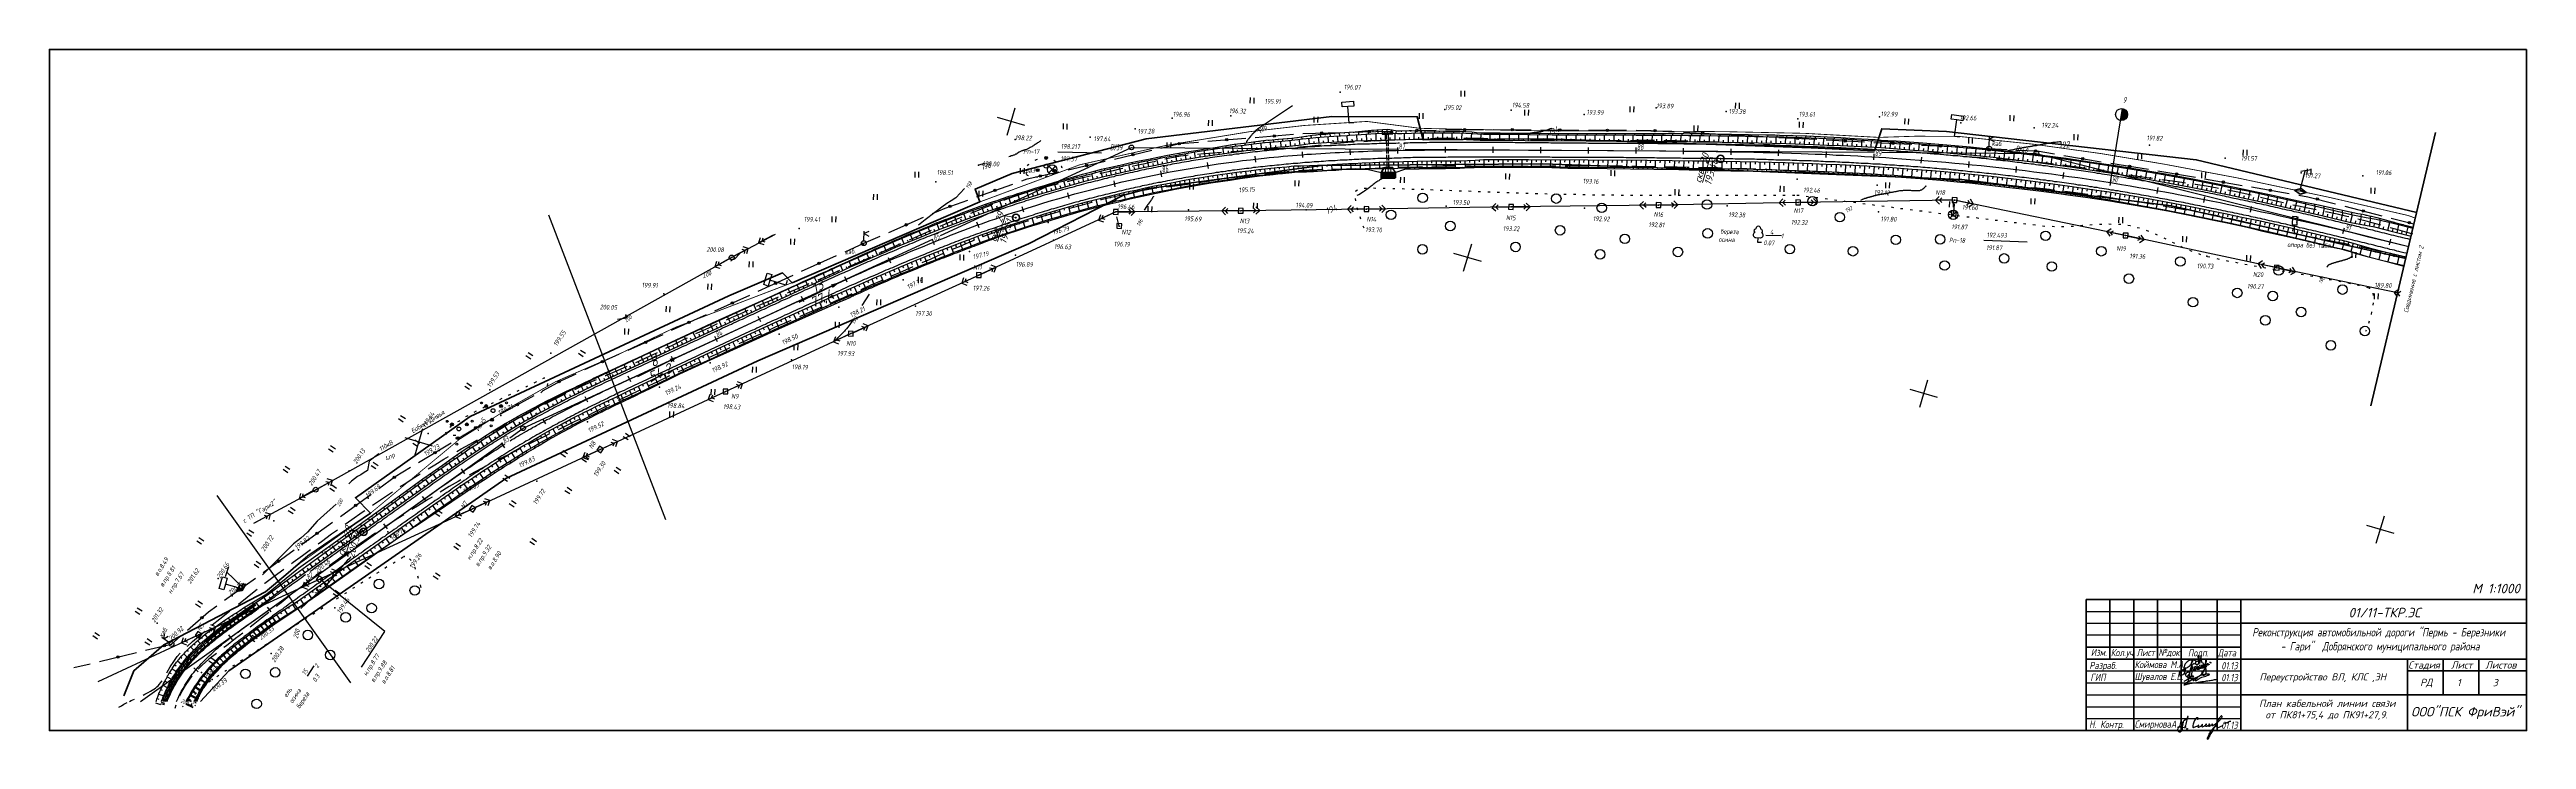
# Paper-space layout 'Лист1' of a CAD drawing. Header units: millimetres. Extents: x -631 to 409, y -3 to 286.
import ezdxf
from ezdxf.enums import TextEntityAlignment as Align

# ---------------------------------------------------------------- set-up
doc = ezdxf.new("R2010")
doc.units = ezdxf.units.MM
doc.linetypes.add('ACAD_ISO02W100', pattern=[15, 12, -3])
doc.linetypes.add('CONTI', pattern=[0])
for name, color, linetype, lineweight in [('10', 1, 'Continuous', 35), ('геология', 7, 'Continuous', 20), ('КОПИЯ_ОСЬ_13_ОТКОСЫ', 7, 'Continuous', 30), ('КОПИЯ_ОСЬ_ГРАНИЦЫ_ПОЛОС', 7, 'Continuous', 30), ('ЛИНИЯ', 7, 'Continuous', 18), ('ОСЬ_ВЕРХ_ПОКРЫТИЯ_ГРАНИЦЫ_ПОЛОС', 7, 'Continuous', 30), ('ОСЬ_ВЕРХ_ПОКРЫТИЯ_ОСЬ', 1, 'Continuous', 30), ('Ось_примыкания', 1, 'Continuous', 35), ('проект', 7, 'Continuous', 80), ('Трубы мет.', 7, 'ACAD_ISO02W100', 30), ('Уклоны ПЧ', 5, 'Continuous', 30)]:
    doc.layers.add(name, color=color, linetype=linetype, lineweight=lineweight)
for name, color, linetype in [('_Оформление', 7, 'Continuous'), ('_Ростелеком', 6, 'Continuous'), ('GOR_BDEFAULT', 212, 'CONTI'), ('NAD_MDEFAULT', 7, 'CONTI'), ('PI_OTDEFAULT', 172, 'CONTI'), ('PI_TTDEFAULT', 5, 'CONTI'), ('PLN_O', 7, 'CONTI'), ('SETKR', 2, 'CONTI'), ('SIT_LDEFAULT', 7, 'CONTI'), ('USLZNDEFAULT', 7, 'CONTI'), ('ZAPSKDEFAULT', 7, 'CONTI'), ('КОПИЯ_ОСЬ_ТАНГЕНСЫ', 1, 'Continuous'), ('ОСЬ_ВЕРХ_ПОКРЫТИЯ_КИЛОМЕТЫ', 1, 'Continuous'), ('ОСЬ_ВЕРХ_ПОКРЫТИЯ_ОТКОСЫ', 7, 'Continuous'), ('ОСЬ_ВЕРХ_ПОКРЫТИЯ_ПИКЕТЫ', 1, 'Continuous')]:
    doc.layers.add(name, color=color, linetype=linetype)
doc.layers.add('ЭЛЕКТРИКА', color=1, linetype='Continuous', lineweight=40, plot=False)
doc.styles.add('eskd', font='isocpeur.ttf', dxfattribs={"width": 1.2, "height": 2})
doc.styles.add('GPR', font='isocpeui.ttf', dxfattribs={"width": 0.8})
doc.styles.add('SHRFT', font='isocpeui.ttf')
doc.styles.get("Standard").update_dxf_attribs({"font": 'isocpeui.ttf'})
doc.styles.add('ГОСТ', font='isocpeur.ttf', dxfattribs={"height": 4})
doc.linetypes.add('Связь', pattern='A,12.5,[130,ltypeshp.shx,S=1,R=-30,X=0,Y=0.9],1,[130,ltypeshp.shx,S=1,R=-30,X=0,Y=0.9],1,[130,ltypeshp.shx,S=1,R=-30,X=0,Y=0.9],4.5', length=19)

# ---------------------------------------------------------------- blocks, each defined once
blk = doc.blocks.new('A$C14F24BE0')
at = {"lineweight": 30, "true_color": 0x0718b0}
blk.add_hatch(color=164, dxfattribs=at).paths.add_polyline_path([(2.6, -4.3, 1), (2.2, -4.3, 1)])
at = {"color": 164, "lineweight": 30, "true_color": 0x0718b0}
blk.add_line((0.2, -3.8), (2.1, -3.5), dxfattribs=at)
blk.add_circle((2.4, -4.3), 0.188, dxfattribs=at)
for points, knots in [([(-0.5, -3.7), (-0.4, -3.7), (-0.5, -3.3), (-1.2, -3.4), (-1.4, -4.2), (-1.7, -4.9), (-1.2, -5.5), (-0.4, -5.6), (0.2, -5.1), (0.6, -4.3), (0.5, -3.4), (0.5, -2.4), (0.6, -1.4), (1.4, -0.6), (2.2, 0), (2.7, 0.4), (2.9, 0.9), (2.6, 0.9), (2.6, 0.6), (2.5, 0.2), (2.2, -1), (1.8, -2.5), (1.5, -3.8), (1.4, -4.2)], [0, 0, 0, 0, 0.31279, 0.75166, 1.67129, 2.412495, 2.97956, 3.712448, 4.564632, 5.298338, 6.207276, 7.322922, 8.192226, 9.305227, 10.401145, 11.26622, 11.411446, 11.655096, 11.818609, 12.118108, 13.018743, 15.498507, 16.84405, 16.84405, 16.84405, 16.84405]), ([(6.8, 0.1), (6.8, 0.1), (6.7, 0), (6.7, -0.3), (6.9, -0.3), (7.1, -0.2), (7.1, 0.2), (6.9, 0.4), (6.2, 0.4), (5.6, -0.6), (5.2, -1.7), (4.8, -2.7), (4.9, -3.3), (4.9, -3.8), (5.6, -3.5), (6.1, -3.4), (6.8, -3), (7.2, -3), (7.4, -2.8), (7.3, -2.7), (7.1, -3), (7, -3.2), (6.9, -3.4), (7.2, -3.7), (7.7, -3.5), (8.1, -3.2), (8.6, -3), (8.8, -2.8), (9, -2.5), (8.8, -2.3), (8.6, -2.7), (8.5, -2.9), (8.5, -3.3), (8.8, -3.5), (9.3, -3.2), (9.9, -3), (10.3, -2.7), (10.7, -2.4), (10.5, -2.2), (10.3, -2.4), (10.2, -2.6), (10, -3.1), (10.6, -3.3), (11.1, -2.9), (11.7, -2.8), (12.1, -2.5), (11.8, -2.3), (11.4, -2.3), (11.6, -2.8), (11.3, -3), (11.5, -3.3), (11.9, -3), (12.4, -3), (12.7, -2.7), (13.3, -2.5), (12.9, -2.2), (12.8, -2.5), (12.7, -2.8), (13.1, -3), (13.5, -2.8), (14.2, -2.4), (15.1, -1.7), (16.1, -0.8), (16.8, 0), (17.1, 0.6), (17.1, 1), (17, 1.2), (16.6, 1), (16.2, 0.6), (15.7, -0.2), (15.1, -1.2), (14.3, -2.8), (13.3, -4.8), (12.4, -6.4), (11.7, -7.4), (11.5, -8.1), (11.3, -8.4), (11.1, -8.8), (10.9, -8.3), (11.3, -7.7), (11.8, -6.4), (12.5, -5.1), (13.3, -4.1), (13.8, -3.6), (14.2, -3.3), (14.5, -3.1), (14.9, -3.1), (14.9, -3.5), (14.9, -3.7), (14.9, -4.2), (15.6, -3.6), (16.1, -3.5), (16.8, -3.2), (17.2, -3), (17.4, -2.8)], [0, 0, 0, 0, 0.153221, 0.357613, 0.493352, 0.692414, 0.989555, 1.291204, 1.742475, 2.730709, 4.388355, 5.38085, 5.890004, 6.210585, 6.551316, 7.411083, 8.194482, 8.718166, 8.790248, 8.89267, 9.06287, 9.519825, 9.702443, 9.829766, 10.435215, 11.015499, 11.49759, 11.887822, 12.060708, 12.208429, 12.520036, 12.814383, 13.166868, 13.362181, 13.847388, 14.598378, 15.26698, 15.529718, 15.699557, 15.900859, 16.243469, 16.632814, 16.858518, 17.69493, 18.466617, 18.679008, 18.929614, 19.198499, 19.673231, 19.908465, 20.088794, 20.397375, 21.067588, 21.542627, 21.930537, 22.170782, 22.471297, 22.757892, 23.004436, 23.42, 24.091694, 25.523516, 26.827085, 28.102709, 28.675735, 28.89724, 29.125716, 29.34922, 29.98644, 30.948008, 32.136516, 33.563641, 36.408284, 38.532782, 39.355909, 40.072242, 40.473339, 40.729918, 40.841553, 41.667047, 43.020408, 44.981349, 46.112506, 46.72121, 47.181361, 47.566749, 47.800475, 48.112253, 48.4229, 48.579857, 49.244021, 49.968175, 50.605834, 51.320527, 51.320527, 51.320527, 51.320527]), ([(18.1, -2.2), (18.3, -2), (18.8, -1.8), (19.7, -1.5), (20.3, -1.1), (20.8, -1.1)], [0, 0, 0, 0, 0.757468, 1.46659, 2.831229, 2.831229, 2.831229, 2.831229])]:
    blk.add_open_spline(points, degree=3, knots=knots, dxfattribs=at)
blk = doc.blocks.new('A$C6218632A')
at = {"layer": 'ЭЛЕКТРИКА', "color": 0, "linetype": 'ByBlock', "lineweight": -2}
for points, knots in [([(2, 1.2), (2, 0.8), (1.8, -0.2), (1.6, -1.6), (-0.4, -2.7), (-0.7, -0.6), (0.8, 0.3), (2.4, 1), (3.9, 1.8), (4.5, 3.2), (5.1, 3.8), (5, 5.1), (4.5, 3.6), (4.4, 2.8), (4.4, 1.5), (4.5, 0.2), (4.6, -0.9), (4.5, -1.7), (4.5, -2.2), (4.2, -3.1), (3.8, -2.5), (3.8, -2), (3.7, -1.5), (3.7, -1.1), (3.7, -0.7), (3.9, -0.4), (4, 0), (4.1, 0.6), (4.4, 1.2), (4.7, 2), (5.1, 2.5), (5.7, 3.1), (5.8, 2.7), (5.9, 2.5)], [0, 0, 0, 0, 1.216621, 2.86, 4.494114, 5.503199, 7.547548, 9.093933, 10.97122, 12.45814, 13.183829, 13.892107, 14.667871, 15.870181, 16.997792, 18.479138, 19.702196, 20.248434, 20.972138, 21.575858, 21.938568, 22.632065, 23.04127, 23.45184, 23.813692, 24.214111, 24.564576, 25.103265, 25.878183, 26.701555, 27.423218, 27.986195, 28.483433, 28.483433, 28.483433, 28.483433]), ([(8.2, 4.3), (8, 4.2), (7.6, 4.1), (7.1, 3.9), (6.7, 3.6), (6.4, 3.8), (6.2, 3.9), (6, 4.1), (5.8, 4.2), (5.5, 4.3), (5.1, 4.3), (4.4, 4.3), (3.5, 4.1), (2.6, 3.5), (1.8, 2.8), (1.5, 1.9), (1.3, 1), (1.3, 0.1), (1.4, -0.6), (1.6, -1.2), (1.8, -1.8), (2.1, -2.4), (2.8, -3), (3.9, -3.4), (5.1, -3.5), (6.5, -3.1), (7.6, -2.5), (8.8, -1.7), (9, -1), (9, -0.7)], [0, 0, 0, 0, 0.550224, 1.191183, 1.622114, 1.939836, 2.19685, 2.348396, 2.641954, 2.905273, 3.358709, 3.86517, 4.910957, 6.036244, 7.099431, 7.97607, 9.014585, 9.751213, 10.50375, 11.158115, 11.811474, 12.458613, 13.119138, 14.38981, 15.828036, 16.881878, 18.42347, 19.87406, 20.731176, 20.731176, 20.731176, 20.731176]), ([(4.4, 1.1), (4.5, 1.2), (4.7, 1.4), (5, 1.4), (5.1, 1.3), (5.1, 1.1), (5, 0.9), (5.1, 0.6), (5.1, 0.4), (5.2, 0.2), (5.3, 0), (5.6, 0.1), (5.7, 0.3), (5.9, 0.6), (5.8, 1), (5.8, 1.4), (6.2, 1.7), (6.5, 1.4), (6.5, 1), (6.5, 0.7), (6.5, 0.4), (6.2, 0.2), (6, 0.2), (5.8, 0.2), (5.8, 0.4), (5.8, 0.7), (6.2, 0.6), (6.5, 0.7), (6.7, 0.9), (6.8, 1.2), (6.8, 1.9), (6.8, 1.2), (6.7, 0.9), (6.8, 0.6), (6.8, 0.5), (6.9, 0.4), (7, 0.4), (7.1, 0.5), (7.1, 0.6), (7.2, 0.8), (7.2, 0.9), (7.2, 1), (7.3, 1.2), (7.3, 1.3), (7.3, 1.4), (7.3, 1.5), (7.3, 1.8), (7.2, 1.4), (7.3, 1.3), (7.3, 1.1), (7.3, 1.1), (7.3, 1), (7.3, 0.9), (7.3, 0.8), (7.3, 0.6), (7.3, 0.4), (7.5, 0.5), (7.6, 0.5)], [0, 0, 0, 0, 0.496119, 0.651509, 0.822656, 1.020696, 1.200838, 1.472307, 1.717279, 1.943141, 2.143103, 2.330431, 2.592975, 2.945138, 3.372415, 3.787425, 4.112224, 4.44068, 4.834392, 5.149905, 5.488589, 5.712148, 5.972129, 6.113542, 6.213496, 6.399091, 6.854329, 7.154318, 7.39061, 7.684081, 8.129512, 8.574943, 8.892635, 9.134623, 9.310707, 9.363216, 9.47464, 9.604325, 9.737043, 9.890018, 10.084944, 10.197839, 10.275861, 10.434465, 10.583035, 10.68275, 10.860739, 11.113365, 11.317518, 11.465995, 11.521675, 11.558792, 11.595913, 11.809299, 12.006538, 12.119562, 12.375391, 12.375391, 12.375391, 12.375391]), ([(6.4, 3.6), (6.3, 3.6), (6.3, 3.5), (6.2, 3.4), (6.1, 3.2), (6.2, 3), (6.2, 2.8), (6.2, 2.7), (6.4, 2.4), (6.7, 2.4), (7, 2.4), (7.4, 2.7), (7.5, 3), (7.6, 3.3), (7.6, 3.7), (7.5, 4), (7.5, 4.4), (7.4, 4.9), (7.4, 5.4), (7.3, 5.8), (7.5, 6.1), (7.4, 6.6), (7.6, 5), (7.6, 4.7), (7.9, 2.4), (8.1, 3.5), (8.3, 4), (8.4, 4.8), (8.5, 5.2), (8.7, 6.3), (8.2, 5.7), (8.5, 4.8), (8.6, 3.9), (8.7, 3.1), (9.2, 3), (9.5, 3)], [0, 0, 0, 0, 0.118708, 0.283153, 0.508507, 0.683718, 0.861871, 1.055389, 1.281684, 1.56958, 1.999735, 2.263254, 2.727804, 3.03837, 3.345159, 3.748428, 4.084118, 4.590028, 5.05489, 5.630673, 5.896078, 6.1185, 6.753042, 8.372403, 9.622969, 10.077373, 10.810653, 11.454077, 12.34475, 12.956405, 13.008846, 14.522349, 15.372925, 15.922063, 16.654094, 16.654094, 16.654094, 16.654094]), ([(6.9, 2), (6.9, 2), (6.9, 2.1), (6.9, 2.2), (6.9, 2.3), (7, 2.4), (7.1, 2.4), (7.1, 2.3)], [0, 0, 0, 0, 0.0785862, 0.242986, 0.3060295, 0.4223142, 0.4868299, 0.4868299, 0.4868299, 0.4868299]), ([(7.7, 0.9), (7.7, 0.8), (7.8, 0.8), (7.8, 0.9), (7.8, 1), (7.8, 1), (7.7, 1.1), (7.6, 1.1), (7.6, 1), (7.6, 0.9), (7.6, 0.7), (7.6, 0.6), (7.8, 0.6), (7.9, 0.6), (8, 0.7), (8, 0.8), (8.1, 0.9), (8.1, 1.1), (8.1, 1.3), (8.1, 1.5), (8.1, 1.7), (8, 2), (8, 2.6), (8, 1.8), (8, 1.6), (8.1, 1.4), (8.1, 1.2), (8.1, 1.1), (8.2, 1), (8.2, 0.9), (8.4, 0.7), (8.7, 1), (8.7, 1.3), (8.8, 1.7), (8.8, 1.9), (8.8, 2.5), (8.8, 2.1), (8.8, 1.9), (8.8, 1.7), (8.8, 1.5), (8.8, 1.3), (8.9, 1.1), (8.9, 0.9), (9, 1), (9.2, 0.9), (9.3, 1.3), (9.3, 1.6), (9.3, 1.9), (9.2, 2.2), (9.5, 2.5), (9.7, 2.4), (9.9, 2.2), (9.8, 2.5), (9.4, 2.5), (9.3, 2.2), (9.3, 1.9), (9.3, 1.6), (9.3, 1.3), (9.5, 1.1), (9.6, 0.9), (9.9, 1.1), (10, 1.3), (10, 1.5), (10, 1.7), (10, 1.9), (10, 2.1), (10, 2.2), (9.9, 2.3), (9.8, 2.4), (9.7, 2.3), (9.8, 2.2), (10, 2.2), (10, 2.3), (10.2, 2.4), (10.2, 2.5), (10.3, 2.7), (10.4, 2.9), (10.4, 3.1), (10.5, 3.2), (10.7, 3.4), (10.8, 3.7), (10.9, 4.1), (10.4, 4.4), (10.4, 4), (10.4, 3.8), (10.4, 3.4), (10.4, 3.1), (10.4, 2.8), (10.4, 2.5), (10.4, 2.1), (10.3, 1.7), (10.4, 1.4), (10.4, 1.1), (10.4, 0.8), (10.5, 0.5), (10.5, 0.2), (10.5, -0.1), (10.5, -0.5), (10.5, -0.9), (10.5, -1.3), (10.3, -1.8), (10, -2.2), (9.4, -2.3), (9.3, -1.8), (9.3, -1.4), (9.3, -1), (9.4, -0.7), (9.5, -0.3), (9.7, 0), (9.9, 0.3), (10.1, 0.5), (10.3, 0.8), (10.5, 1.3), (10.7, 1.6), (10.9, 1.7)], [0, 0, 0, 0, 0.112047, 0.194924, 0.263254, 0.34956, 0.411074, 0.535381, 0.597512, 0.765688, 0.877502, 1.055198, 1.133063, 1.267261, 1.4052, 1.531064, 1.692114, 1.797318, 2.100324, 2.273725, 2.508879, 2.64738, 3.054804, 3.701914, 3.811019, 3.915461, 4.151835, 4.284388, 4.419739, 4.551836, 4.650087, 5.054369, 5.312583, 5.645619, 6.017608, 6.359419, 6.548212, 6.733226, 7.029984, 7.199114, 7.385571, 7.586763, 7.770319, 7.795181, 8.029342, 8.207128, 8.749797, 8.957039, 9.260919, 9.700134, 9.735704, 9.949679, 10.042887, 10.420575, 10.696721, 10.908513, 11.207826, 11.610088, 11.724501, 12.031879, 12.283874, 12.438323, 12.571216, 12.873349, 13.150563, 13.298389, 13.374297, 13.564905, 13.632381, 13.729137, 13.831553, 13.965102, 14.090678, 14.215073, 14.4204, 14.59231, 14.81698, 14.915667, 15.161749, 15.31149, 15.658681, 16.085535, 16.432665, 16.631066, 16.918543, 17.29932, 17.618537, 17.849443, 18.27685, 18.601425, 18.986076, 19.303314, 19.575951, 19.892478, 20.131507, 20.493425, 20.79769, 21.231918, 21.61385, 22.012982, 22.469598, 23.081108, 23.508948, 23.843257, 24.320163, 24.6876, 25.07669, 25.46302, 25.822922, 26.141993, 26.47151, 26.807894, 27.255978, 27.913388, 27.913388, 27.913388, 27.913388]), ([(11.1, 2.1), (11.1, 2.2), (11, 2.3), (11, 2.6), (11.1, 2.8), (11.3, 2.9), (11.4, 2.7), (11.4, 2.7), (11.4, 2.4), (11.4, 2.5), (11.5, 2.6), (11.6, 2.7), (11.7, 2.6), (11.8, 2.6), (11.9, 2.5), (11.8, 2.4), (11.7, 2.3), (11.6, 2.2), (11.4, 2.2), (11.3, 2.2), (11.2, 2.1), (11.1, 2.1), (10.9, 2.1), (10.9, 2.1), (10.9, 2)], [0, 0, 0, 0, 0.203114, 0.443788, 0.738793, 0.892148, 1.011452, 1.16472, 1.294079, 1.312018, 1.436857, 1.609751, 1.70903, 1.800525, 1.876218, 2.001803, 2.102334, 2.263861, 2.37303, 2.576259, 2.689773, 2.803296, 2.893038, 2.964801, 2.964801, 2.964801, 2.964801]), ([(12, 3.3), (12.1, 3.3), (12.3, 3.4), (12.5, 3.3), (12.6, 3.1), (12.6, 3), (12.5, 2.9)], [0, 0, 0, 0, 0.2515771, 0.5409778, 0.7122563, 0.9029155, 0.9029155, 0.9029155, 0.9029155])]:
    blk.add_open_spline(points, degree=3, knots=knots, dxfattribs=at)
blk = doc.blocks.new('A$C54C13FF2')
at = {"color": 182, "lineweight": 30}
for points, knots in [([(0.8, 4.6), (0.8, 4.6), (1, 4.6), (0.8, 4.5), (0.8, 4.6), (0.7, 4.7), (1, 4.9), (1.2, 5.2), (1.6, 5.5), (2, 5.5), (2.3, 5.6), (2.5, 5.5), (2.4, 5.2), (2.3, 4.8), (2, 4.3), (1.6, 4), (1.5, 3.7), (1.3, 3.6), (1.4, 3.7), (1.5, 3.7), (1.7, 3.8), (2, 3.8), (2.4, 3.6), (2.1, 3.1), (1.8, 2.5), (1.2, 2), (0.6, 1.7), (0.2, 1.6), (0, 1.5)], [0, 0, 0, 0, 0.144816, 0.240176, 0.309233, 0.378382, 0.62109, 1.127388, 1.559392, 2.061245, 2.251565, 2.417324, 2.630671, 3.138748, 3.667492, 4.230133, 4.648637, 4.66273, 4.699155, 4.824553, 5.091414, 5.41419, 5.649534, 6.060514, 6.795844, 7.695243, 8.4424, 8.924507, 8.924507, 8.924507, 8.924507]), ([(4.5, 2.7), (4.4, 2.7), (4.1, 2.6), (3.9, 2.4), (3.7, 2.2), (3.7, 2), (4, 1.9), (4.4, 2), (4.8, 2.5), (5.4, 2.8), (5.5, 3.2), (5.8, 3.2), (5.7, 3.1), (5.6, 3), (5.3, 2.8), (5.1, 2.5), (4.8, 2.3), (4.7, 2), (4.7, 1.9), (4.7, 1.8), (5, 1.9), (5.4, 1.9), (5.9, 2.4), (6.5, 2.8), (7, 3), (8.1, 3.5), (9.3, 3.6), (10.2, 4.2), (10.6, 4.2), (10.8, 4.6), (9.8, 4.6), (9, 4.5), (7.3, 4.1), (5.4, 3.3), (2.8, 1.7), (1.3, 1.2), (0, 0), (0.2, 0.1), (0.6, 0), (1.8, 0.6), (3.6, 0.8), (6.1, 1.2), (8.7, 1.6), (10.7, 1.9), (12.3, 2.1), (13.2, 2.4), (13.8, 2.4)], [0, 0, 0, 0, 0.29858, 0.633476, 0.902137, 1.086957, 1.289204, 1.656644, 2.346306, 3.125394, 3.508101, 3.561159, 3.602142, 3.683917, 4.04915, 4.522294, 4.980436, 5.13351, 5.206596, 5.277818, 5.41872, 5.815913, 6.767082, 7.340938, 7.85738, 8.447832, 10.736442, 11.336769, 11.705826, 11.87945, 12.357395, 13.547075, 15.135573, 17.179771, 19.933214, 23.650458, 23.701113, 23.773834, 24.156681, 25.108478, 27.209493, 29.784304, 32.857291, 34.888328, 35.860335, 37.68574, 37.68574, 37.68574, 37.68574]), ([(2, 2.1), (1.9, 1.9), (2.3, 3), (2.8, 3.1), (3.3, 3.6), (3.8, 3.9), (4.1, 3.4), (3.6, 2.8), (3.1, 2.2), (2.5, 1.8), (2.3, 1.5), (2, 1.4), (1.8, 1.8), (2, 2), (2, 2.2), (2, 2.3)], [0, 0, 0, 0, 0.580362, 1.313295, 2.149647, 2.566363, 2.821987, 3.502335, 4.656923, 5.1745, 5.551264, 5.7689, 6.051946, 6.413741, 6.602979, 6.602979, 6.602979, 6.602979])]:
    blk.add_open_spline(points, degree=3, knots=knots, dxfattribs=at)
blk = doc.blocks.new('BL_333')
at = {"color": 0}
for p, q in [((-6, 0), (6, 0)), ((0, -6), (0, 6))]:
    blk.add_line(p, q, dxfattribs=at)
blk = doc.blocks.new('BL_2011')
at = {"color": 0}
for p, q in [((0, 0), (0, 2.4)), ((1.6, 0), (1.6, 2.4))]:
    blk.add_line(p, q, dxfattribs=at)
blk = doc.blocks.new('BL_2004')
at = {"color": 0}
blk.add_circle((0, 0), 2, dxfattribs=at)
blk = doc.blocks.new('BL_12')
at = {"color": 0}
for p, q in [((1, 7), (-1, 7)), ((-1, 7), (-1, 3.6)), ((-1, 3.6), (0, 3.6)), ((0, 0), (0, 3.6)), ((0, 3.6), (1, 3.6)), ((0.8, 0), (0, 0)), ((1, 3.6), (1, 7))]:
    blk.add_line(p, q, dxfattribs=at)
blk = doc.blocks.new('BL_27')
at = {"color": 0}
for p, q in [((1, 1), (-1, 1)), ((-1, 1), (-1, -1)), ((1, -1), (1, 1)), ((-1, -1), (1, -1))]:
    blk.add_line(p, q, dxfattribs=at)
blk.add_circle((0, 0), 0.1, dxfattribs=at)
blk = doc.blocks.new('BL_4017')
at = {"color": 0}
for p, q in [((0, 1), (0, 5)), ((2, 5), (0, 4)), ((0, 4), (2, 3))]:
    blk.add_line(p, q, dxfattribs=at)
blk.add_circle((0, 0), 1, dxfattribs=at)
blk = doc.blocks.new('BL_7')
at = {"color": 0}
for p, q in [((-1.4, 1.4), (1.4, -1.4)), ((-1.4, -1.4), (1.4, 1.4))]:
    blk.add_line(p, q, dxfattribs=at)
blk.add_circle((0, 0), 2, dxfattribs=at)
blk = doc.blocks.new('BL_2009')
at = {"color": 0}
for centre, radius in [((0, 0), 0.8), ((0, 3.46), 0.6), ((0, 3.46), 0.3), ((-3.46, -1.74), 0.6), ((-3.46, -1.74), 0.3), ((3.46, -1.74), 0.6), ((3.46, -1.74), 0.3)]:
    blk.add_circle(centre, radius, dxfattribs=at)
blk = doc.blocks.new('BL_26')
at = {"color": 0}
for radius in [1, 0.1]:
    blk.add_circle((0, 0), radius, dxfattribs=at)
blk = doc.blocks.new('BL_2010')
at = {"color": 0}
for centre, radius in [((0, 0), 0.8), ((0, 3.46), 0.6), ((0, 5.78), 0.4), ((0, 3.46), 0.3), ((-5.78, -2.88), 0.4), ((-3.46, -1.74), 0.6), ((-3.46, -1.74), 0.3), ((3.46, -1.74), 0.6), ((3.46, -1.74), 0.3), ((5.78, -2.88), 0.4)]:
    blk.add_circle(centre, radius, dxfattribs=at)
blk = doc.blocks.new('BL_104')
at = {"color": 0}
for p, q in [((-0.9, 2), (0.9, 2)), ((0, 0), (0, 2)), ((1.5, 0), (0, 0))]:
    blk.add_line(p, q, dxfattribs=at)
for centre, radius, start, end in [((-1, 3.1), 1.1, 115, 270), ((-0.94, 4.8), 0.88, 100, 235), ((0, 5.8), 1.04, 358, 185), ((1, 3.1), 1.1, 270, 65), ((0.94, 4.8), 0.88, 305, 80)]:
    blk.add_arc(centre, radius, start, end, dxfattribs=at)
blk = doc.blocks.new('A$C25637593')
at = {"layer": 'Трубы мет.', "linetype": 'Continuous', "lineweight": 0}
h = blk.add_hatch(dxfattribs=at)
h.set_pattern_fill('ANSI37', color=256, scale=64, angle=180, style=0)
h.set_pattern_definition([(225, (2253.2026, 3680.535), (5.656854, -5.656854), []), (315, (2253.2026, 3680.535), (5.656854, 5.656854), [])])
h.paths.add_polyline_path([(49, 51), (79, 51), (79, -51), (49, -51)])
at = {"layer": 'Трубы мет.', "linetype": 'Continuous'}
for points in [[(0, 39), (0, 23), (0, 0), (0, -23), (0, -39)], [(0, 23), (8, 23), (8, 39), (0, 39)], [(8, -39), (8, -39), (40, -60), (40, -60), (40, 60), (8, 39), (8, 39)], [(40, 60), (49, 51)], [(88, 60), (79, 51)], [(0, -23), (8, -23), (8, -39), (0, -39)], [(40, -60), (49, -51)], [(79, -51), (88, -60)]]:
    blk.add_lwpolyline(points, dxfattribs=at)
at = {"layer": 'Трубы мет.', "linetype": 'Continuous', "lineweight": 0}
for points in [[(1, 22), (39, 22)], [(1, 22), (1, 0)], [(1, 0), (39, 0)], [(39, 0), (39, 22)], [(1, -1), (39, -1)], [(1, -1), (1, -22)], [(1, -22), (39, -22)], [(39, -22), (39, -1)]]:
    blk.add_lwpolyline(points, dxfattribs=at)
for points in [[(39, 23), (39, 58), (9, 38), (9, 23)], [(9, -23), (9, -38), (39, -58), (39, -23)]]:
    blk.add_lwpolyline(points, close=True, dxfattribs=at)
at = {"layer": 'Трубы мет.', "linetype": 'Continuous'}
for points in [[(40, 60), (88, 60), (88, -60), (40, -60)], [(49, 51), (79, 51), (79, -51), (49, -51)]]:
    blk.add_lwpolyline(points, close=True, dxfattribs=at)
at = {"layer": 'Трубы мет.', "ltscale": 1.2}
for points in [[(49, 51), (64, 36)], [(79, 51), (64, 36)], [(64, 36), (64, -36)], [(49, -51), (64, -36)], [(64, -36), (79, -51)]]:
    blk.add_lwpolyline(points, dxfattribs=at)
blk = doc.blocks.new('A$C76A07AE2')
at = {"layer": 'Трубы мет.', "linetype": 'Continuous', "lineweight": 0}
for p, q in [((-19, 44), (-8, 44)), ((-19, 44), (-19, 23)), ((-19, 23), (0, 23)), ((-19, 22), (-1, 22)), ((-19, 22), (-19, 0)), ((-19, 22), (-19, 22)), ((-4, 45), (-1, 45)), ((-1, 22), (-1, 0)), ((-19, 0), (-19, -20)), ((-19, -20), (-19, -22)), ((-19, -22), (-1, -22)), ((-19, -23), (0, -23)), ((-19, -23), (-19, -44)), ((-19, -44), (-8, -44)), ((-1, 0), (-1, -20)), ((-1, -20), (-1, -22))]:
    blk.add_line(p, q, dxfattribs=at)
at = {"layer": 'Трубы мет.', "linetype": 'Continuous'}
blk.add_lwpolyline([(-20, -45), (0, -45), (0, 45), (-20, 45)], close=True, dxfattribs=at)
at = {"layer": 'Трубы мет.', "linetype": 'Continuous', "lineweight": 0}
blk.add_lwpolyline([(-19, 0), (-1, 0)], dxfattribs=at)
blk.add_lwpolyline([(-19, 0), (-1, 0)], dxfattribs=at)
at = {"layer": 'Трубы мет.', "linetype": 'Continuous'}
for points in [[(-8, 45), (-8, 23), (0, 23)], [(-8, -45), (-8, -23), (0, -23)]]:
    blk.add_lwpolyline(points, dxfattribs=at)
blk = doc.blocks.new('BL_13')
at = {"color": 0}
for p, q in [((-2.5, 7), (-2.5, 9)), ((-2.5, 9), (2.5, 9)), ((0, 7), (-2.5, 7)), ((0, 0), (0, 7)), ((2.5, 7), (0, 7)), ((2, 0), (0, 0)), ((2.5, 9), (2.5, 7))]:
    blk.add_line(p, q, dxfattribs=at)
blk = doc.blocks.new('Стрелка')
at = {"layer": 'Уклоны ПЧ', "ltscale": 2}
for points in [[(0, 0), (0, 18)], [(0, 0), (-0.6, 2.6)], [(0, 0), (0.5, 2.6)]]:
    blk.add_lwpolyline(points, dxfattribs=at)

psp = doc.layouts.new('Лист1')

# ---------------------------------------------------------------- linework, layer by layer
at = {"lineweight": 50}
psp.add_line((371.1, 251.6), (343.9, 136.9), dxfattribs=at)
at = {"linetype": 'Continuous'}
psp.add_line((-421.4, 217.1), (-372.3, 89.2), dxfattribs=at)
at = {"ltscale": 7}
psp.add_lwpolyline([(-504.4, 20.6), (-560.5, 99.2)], dxfattribs=at)
at = {"linetype": 'Continuous'}
psp.add_lwpolyline([(-500, 27.2), (-490.1, 42.1), (-517.5, 64.2)], dxfattribs=at)
at = {"layer": '10'}
for points in [[(363.2, 218), (270.6, 240.2), (270.6, 240.2), (165.7, 252.1), (138.5, 253.2), (135.5, 244), (108.8, 245.2), (85.3, 246), (35.9, 247.7), (-3.5, 249), (-54.1, 248.6), (-56.6, 258.3), (-92.4, 258.4), (-170.4, 249), (-226.7, 234.4), (-242.3, 227.9), (-240.3, 222.5), (-285.4, 203.1), (-319.1, 188.6), (-323.1, 192.7), (-345.7, 183.1), (-454.3, 132.4), (-502.5, 98.3), (-496.2, 91.8), (-522.5, 73.9), (-531.8, 66), (-540.3, 58.8), (-582.9, 36.6), (-595.5, 25.7), (-599.7, 15.1)], [(358.6, 198.8), (260, 220.9), (172.1, 231.9), (84.5, 235.4), (-3.9, 238.5), (-96.7, 237.8), (-169.3, 228.2), (-179.9, 225.4), (-179.9, 225.4), (-219.8, 204.9), (-333.5, 155.8), (-439.3, 106.4), (-511.2, 56.5), (-555.6, 25.6), (-567.6, 12.8)], [(-567.6, 12.8), (-555.6, 25.6), (-511.2, 56.5), (-439.3, 106.4), (-333.5, 155.8), (-219.8, 204.9), (-179.9, 225.4), (-179.9, 225.4), (-169.3, 228.2), (-96.7, 237.8), (-3.9, 238.5), (84.5, 235.4), (172.1, 231.9), (260, 220.9), (358.6, 198.8)], [(-599.7, 15.1), (-595.5, 25.7), (-582.9, 36.6), (-540.3, 58.8), (-531.8, 66), (-522.5, 73.9), (-496.2, 91.8), (-502.5, 98.3), (-454.3, 132.4), (-345.7, 183.1)]]:
    psp.add_lwpolyline(points, dxfattribs=at)
at = {"layer": '_Оформление', "color": 0, "linetype": 'Continuous', "lineweight": 70}
for p, q in [((224.3, 55.6), (409.3, 55.6)), ((224.3, 0.6), (224.3, 55.6)), ((234.3, 30.6), (234.3, 55.6)), ((244.3, 0.6), (244.3, 55.6)), ((254.3, 30.6), (254.3, 55.6)), ((264.3, 0.6), (264.3, 55.6)), ((279.3, 0.6), (279.3, 55.6)), ((289.3, 0.6), (289.3, 55.6)), ((289.3, 45.6), (409.3, 45.6)), ((224.3, 35.6), (289.3, 35.6)), ((224.3, 30.6), (409.3, 30.6)), ((359.3, 0.6), (359.3, 30.6)), ((359.3, 25.6), (409.3, 25.6)), ((374.3, 15.6), (374.3, 30.6)), ((389.3, 15.6), (389.3, 30.6)), ((289.3, 15.6), (409.3, 15.6)), ((224.3, 0.6), (409.3, 0.6))]:
    psp.add_line(p, q, dxfattribs=at)
at = {"layer": '_Оформление', "color": 0}
for p, q in [((409.3, 0.6), (409.3, 55.6)), ((224.3, 50.6), (289.3, 50.6)), ((224.3, 45.6), (289.3, 45.6)), ((289.3, 40.6), (224.3, 40.6)), ((224.3, 25.6), (289.3, 25.6)), ((224.3, 20.6), (289.3, 20.6)), ((224.3, 15.6), (289.3, 15.6)), ((224.3, 10.6), (289.3, 10.6)), ((224.3, 5.6), (289.3, 5.6))]:
    psp.add_line(p, q, dxfattribs=at)
at = {"layer": '_Оформление', "lineweight": 70, "ltscale": 200}
psp.add_lwpolyline([(409.3, 286.5), (-631, 286.5), (-631, 0.6), (409.3, 0.6)], close=True, dxfattribs=at)
at = {"layer": '_Ростелеком', "color": 5, "linetype": 'Связь', "const_width": 0.35}
psp.add_lwpolyline([(362.6, 215.7), (359.6, 216.8), (326.1, 224.5), (287.8, 232.6), (256.9, 238.4), (230.6, 242.8), (202.5, 246.7), (171, 250), (152.9, 250.1), (137.3, 249.6), (106, 251.3), (73.1, 252), (34.8, 252.3), (-9.4, 252.4), (-55.3, 253.4), (-77.7, 256.3), (-104, 254.6), (-126.9, 252), (-153.9, 247.6), (-162.7, 246.1), (-198.3, 238.1), (-198.3, 238.1), (-240.3, 222.5), (-281.7, 204.7), (-319.1, 188.6), (-368, 169.9), (-391.2, 158.9), (-418.5, 147), (-437.4, 136.3), (-458.9, 122.8), (-496.2, 91.8), (-525.5, 71), (-540.3, 58.8)], dxfattribs=at)
at = {"layer": '_Ростелеком', "color": 5, "ltscale": 0.25}
for points in [[(316.3, 235.8), (314.1, 227.4), (315.8, 227.1)], [(314.5, 235.4), (318.9, 236.1)]]:
    psp.add_lwpolyline(points, dxfattribs=at)
at = {"layer": '_Ростелеком', "color": 5, "linetype": 'ByBlock', "lineweight": 100, "ltscale": 0.25}
for points in [[(311.9, 227.5), (314.2, 225.8), (316.8, 226.4), (314.7, 228.1), (311.9, 227.5)], [(-552.6, 59), (-550, 59.4), (-548.5, 62), (-551.2, 61.4), (-552.6, 59)]]:
    psp.add_lwpolyline(points, dxfattribs=at)
at = {"layer": '_Ростелеком', "ltscale": 0.25}
for points in [[(-557.1, 65.3), (-555.6, 69.5)], [(-556.6, 67.2), (-550.4, 61.2), (-549.3, 62.4)]]:
    psp.add_lwpolyline(points, dxfattribs=at)
at = {"layer": '_Ростелеком', "color": 5, "linetype": 'Связь'}
psp.add_lwpolyline([(-540.3, 58.8, 0.35, 0.35, 0), (-545.2, 56.2, 0, 0, 0), (-550.7, 60.2, 0, 0, 0)], format="xyseb", dxfattribs=at)
at = {"layer": 'GOR_BDEFAULT', "color": 212, "flags": 128}
for points, elevation in [([(-109, 262.8), (-123.3, 253.4), (-123.6, 253.1), (-124, 252.8), (-124.3, 252.5), (-124.5, 252.3), (-124.7, 252), (-124.9, 251.8), (-125.1, 251.7), (-125.3, 251.5), (-125.4, 251.4), (-125.5, 251.2), (-125.7, 251.1), (-125.8, 251), (-125.9, 250.9), (-126, 250.7), (-126.1, 250.6), (-126.2, 250.5), (-126.3, 250.4), (-126.4, 250.2), (-126.5, 250.1), (-126.6, 250), (-126.7, 249.8), (-126.8, 249.7), (-126.9, 249.6), (-127, 249.5), (-127.1, 249.3), (-127.2, 249.2), (-127.3, 249.1), (-127.4, 249), (-127.5, 248.9), (-127.6, 248.8), (-127.7, 248.6), (-127.8, 248.5), (-127.8, 248.4), (-127.9, 248.4), (-128, 248.3), (-128, 248.2), (-128.1, 248.1), (-128.1, 248), (-128.2, 248), (-128.2, 247.9), (-128.3, 247.8), (-128.3, 247.8), (-128.4, 247.7), (-128.4, 247.7)], 196), ([(-0.1, 253.4), (-0.7, 253.2), (-1.2, 253), (-1.7, 252.8), (-2.2, 252.6), (-2.6, 252.5), (-3, 252.4), (-3.3, 252.3), (-3.7, 252.2), (-4, 252.1), (-4.2, 252.1), (-4.5, 252), (-4.8, 252), (-5, 251.9), (-5.3, 251.9), (-5.5, 251.9), (-5.8, 251.8), (-6, 251.8), (-6.3, 251.8), (-6.5, 251.7), (-6.8, 251.7), (-7, 251.6), (-7.3, 251.6), (-7.5, 251.6), (-7.7, 251.5), (-8, 251.5), (-8.2, 251.5), (-8.4, 251.4), (-8.6, 251.4), (-8.8, 251.4), (-9, 251.4), (-9.2, 251.3), (-9.4, 251.3), (-9.6, 251.3), (-9.8, 251.3), (-9.9, 251.2), (-10.1, 251.2), (-10.2, 251.2), (-10.3, 251.2), (-10.5, 251.2), (-10.6, 251.1), (-10.7, 251.1), (-10.8, 251.1), (-10.9, 251.1), (-11, 251.1), (-11, 251.1)], 194), ([(-214.6, 248.3), (-214.8, 248.1), (-215.1, 247.9), (-215.3, 247.7), (-215.6, 247.5), (-216, 247.3), (-216.3, 247.1), (-216.7, 246.8), (-217, 246.6), (-217.4, 246.4), (-217.7, 246.1), (-218.1, 245.9), (-218.5, 245.7), (-218.8, 245.5), (-219.2, 245.3), (-219.5, 245.1), (-219.8, 244.9), (-220.1, 244.8), (-220.4, 244.6), (-220.7, 244.5), (-220.9, 244.4), (-221.2, 244.3), (-221.4, 244.3), (-221.6, 244.2), (-221.8, 244.2), (-222, 244.1), (-222.2, 244.1), (-222.3, 244), (-222.5, 244), (-222.6, 244), (-222.7, 243.9), (-223.8, 243.4), (-223.9, 243.4), (-223.9, 243.4), (-224, 243.3), (-224, 243.3), (-224.1, 243.2), (-224.2, 243.2), (-224.2, 243.2), (-224.3, 243.1), (-224.3, 243.1), (-224.4, 243), (-224.5, 243), (-224.5, 242.9), (-224.6, 242.9), (-224.6, 242.8), (-224.7, 242.8), (-224.8, 242.7), (-224.8, 242.7), (-224.9, 242.6), (-225, 242.6), (-225.1, 242.5), (-225.3, 242.5), (-225.4, 242.4), (-225.6, 242.3), (-225.8, 242.2), (-226.1, 242.1), (-226.4, 242), (-226.7, 241.9), (-227.1, 241.8), (-227.6, 241.6), (-228.1, 241.5)], 198), ([(213.9, 247.8), (213.2, 247.7), (212.6, 247.6), (212, 247.6), (211.5, 247.5), (211.1, 247.5), (210.7, 247.4), (210.4, 247.4), (210.1, 247.3), (209.8, 247.3), (209.6, 247.3), (209.4, 247.2), (209.2, 247.2), (209, 247.2), (208.9, 247.1), (208.7, 247.1), (208.5, 247.1), (208.3, 247.1), (208.2, 247), (208, 247), (207.8, 247), (207.6, 246.9), (207.5, 246.9), (207.3, 246.9), (207.1, 246.8), (206.9, 246.8), (206.7, 246.8), (206.5, 246.7), (206.3, 246.7), (206.1, 246.7), (206, 246.6), (205.8, 246.6), (205.6, 246.6), (205.4, 246.5), (205.2, 246.5), (205, 246.5), (204.8, 246.4), (204.6, 246.4), (204.3, 246.3), (204.1, 246.3), (203.9, 246.3), (203.7, 246.2), (203.5, 246.2), (203.3, 246.1), (203.1, 246.1), (202.8, 246.1), (202.6, 246), (202.4, 246), (202.2, 246), (201.9, 245.9), (201.7, 245.9), (201.5, 245.8), (201.2, 245.8), (201, 245.8), (200.7, 245.7), (200.5, 245.7), (200.3, 245.6), (200, 245.6), (199.7, 245.5), (199.5, 245.5), (199.2, 245.5), (198.9, 245.4), (198.7, 245.4), (198.4, 245.3), (198.1, 245.3), (197.8, 245.2), (197.5, 245.2), (197.2, 245.1), (196.9, 245), (196.6, 245), (196.4, 244.9), (196.1, 244.9), (195.8, 244.8), (195.5, 244.8), (195.2, 244.7), (194.9, 244.7), (194.6, 244.6), (194.3, 244.5), (194.1, 244.5), (193.8, 244.4), (193.5, 244.4), (193.3, 244.3), (193, 244.3), (192.8, 244.2), (192.6, 244.2), (192.4, 244.1), (192.2, 244.1), (192, 244.1), (191.8, 244), (191.6, 244), (191.5, 244)], 192), ([(-238.3, 238.7), (-240.9, 238)], 198), ([(-240.9, 238), (-240.9, 238)], 198), ([(-240.9, 238), (-240.9, 238)], 198), ([(-69.1, 233.4), (-69.3, 233.3), (-69.6, 233.2), (-69.9, 233), (-70.2, 232.9), (-70.5, 232.7), (-70.8, 232.5), (-71.2, 232.4), (-71.6, 232.1), (-72, 231.9), (-72.4, 231.7), (-72.7, 231.4), (-73.1, 231.2), (-73.6, 230.9), (-74, 230.6), (-74.4, 230.4), (-74.7, 230.1), (-75.1, 229.8), (-75.5, 229.4), (-75.9, 229.1), (-76.3, 228.8), (-76.8, 228.4), (-77.2, 228.1), (-77.7, 227.7), (-78.2, 227.4), (-78.7, 227), (-79.2, 226.7), (-79.8, 226.3), (-80.4, 225.9), (-81.1, 225.5), (-81.9, 225.2)], 194), ([(157, 229.2), (157, 229.2), (157, 229.1), (156.9, 229.1), (156.9, 229), (156.9, 229), (156.8, 229), (156.8, 228.9), (156.7, 228.8), (156.7, 228.8), (156.6, 228.7), (156.5, 228.6), (156.5, 228.6), (156.4, 228.5), (156.3, 228.4), (156.2, 228.3), (156.2, 228.2), (156.1, 228.2), (156, 228.1), (155.9, 228), (155.8, 227.9), (155.6, 227.8), (155.5, 227.7), (155.3, 227.6), (155.2, 227.5), (155, 227.4), (154.8, 227.4), (154.6, 227.3), (154.4, 227.2), (154.2, 227.2), (153.9, 227.2), (153.7, 227.1), (153.4, 227.1), (153.1, 227.1), (152.8, 227.1), (152.5, 227.1), (152.1, 227.2), (151.8, 227.2), (151.4, 227.2), (151.1, 227.2), (150.7, 227.3), (150.3, 227.3), (150, 227.3), (149.6, 227.3), (149.3, 227.3), (148.9, 227.3), (148.5, 227.3), (148.2, 227.3), (147.8, 227.3), (147.5, 227.3), (147.2, 227.2), (146.8, 227.2), (146.5, 227.2), (146.2, 227.1), (145.9, 227.1), (145.6, 227), (145.3, 227), (145, 226.9), (144.7, 226.9), (144.4, 226.8), (144.1, 226.8), (143.8, 226.7), (143.5, 226.6), (143.2, 226.6), (142.9, 226.5), (142.7, 226.5), (142.4, 226.4), (142.1, 226.4), (141.9, 226.3), (141.6, 226.3), (141.4, 226.2), (141.1, 226.2), (140.9, 226.1), (140.6, 226.1), (140.4, 226), (140.1, 226), (139.9, 226), (139.7, 225.9), (139.4, 225.9), (139.2, 225.8), (139, 225.8), (138.8, 225.8), (138.5, 225.7), (138.3, 225.7), (138.1, 225.6), (137.9, 225.6), (137.7, 225.6), (137.5, 225.5), (137.3, 225.5), (137.1, 225.5), (136.9, 225.4), (136.7, 225.4), (136.5, 225.3), (136.3, 225.3), (136.1, 225.2), (135.9, 225.2), (135.8, 225.1), (135.6, 225.1), (135.4, 225), (135.2, 225), (135.1, 224.9), (134.9, 224.9), (134.7, 224.8), (134.6, 224.8), (134.4, 224.8), (134.3, 224.7), (134.1, 224.7), (134, 224.6), (133.8, 224.6), (133.7, 224.5), (133.5, 224.5), (133.4, 224.5), (133.2, 224.4), (133.1, 224.4), (133, 224.3), (132.8, 224.3), (132.7, 224.3), (132.6, 224.2), (132.4, 224.2), (132.3, 224.2), (132.2, 224.1), (132.1, 224.1), (131.9, 224.1), (131.8, 224), (131.7, 224), (131.5, 223.9), (131.4, 223.9), (131.3, 223.9), (131.1, 223.8), (130.9, 223.7), (130.8, 223.7), (130.6, 223.6), (130.4, 223.5), (130.1, 223.4), (129.9, 223.3), (129.6, 223.1)], 192), ([(-246.7, 228.2), (-250.4, 224.2), (-252.3, 223), (-254.1, 221.9), (-256.2, 220.3), (-259.2, 218.1), (-263.3, 215), (-266.1, 212.7)], 198), ([(-246.7, 228.2), (-250.4, 224.2), (-252.3, 223), (-254.1, 221.9), (-256.2, 220.3), (-259.2, 218.1), (-263.3, 215), (-266.1, 212.7)], 198), ([(-167.3, 224.9), (-167.4, 224.9), (-167.4, 224.8), (-167.5, 224.7), (-167.5, 224.6), (-167.6, 224.5), (-167.7, 224.3), (-167.7, 224.2), (-167.8, 224.1), (-167.9, 224), (-168, 223.8), (-168, 223.7), (-168.1, 223.6), (-168.2, 223.4), (-168.3, 223.3), (-168.4, 223.2), (-168.5, 223.1), (-168.5, 222.9), (-168.6, 222.8), (-168.7, 222.7), (-168.8, 222.6), (-168.8, 222.5), (-168.9, 222.4), (-169, 222.3), (-169.1, 222.2), (-169.1, 222.1), (-169.2, 222), (-169.3, 221.9), (-169.3, 221.8), (-169.4, 221.8), (-169.5, 221.7), (-169.5, 221.6), (-169.6, 221.5), (-169.6, 221.4), (-169.7, 221.4), (-169.8, 221.3), (-169.8, 221.2), (-169.9, 221.2), (-169.9, 221.1), (-170, 221), (-170, 221), (-170.1, 220.9), (-170.1, 220.8), (-170.2, 220.8), (-170.2, 220.7), (-170.3, 220.6), (-171.3, 219.1)], 196), ([(-341, 200.8), (-343.2, 198.6), (-343.4, 198.5), (-343.6, 198.4), (-343.9, 198.3), (-344.1, 198.2), (-344.4, 198), (-344.7, 197.8), (-345, 197.6)], 200), ([(336.1, 199.7), (336, 199.6), (336, 199.6), (335.9, 199.5), (335.8, 199.5), (335.7, 199.4), (335.6, 199.3), (335.5, 199.3), (335.4, 199.2), (335.3, 199.1), (335.2, 199.1), (335.1, 199), (334.9, 198.9), (334.8, 198.8), (334.6, 198.8), (334.5, 198.7), (334.3, 198.6), (334.1, 198.5), (334, 198.5), (333.8, 198.4), (333.6, 198.4), (333.4, 198.3), (333.2, 198.2), (333, 198.2), (332.8, 198.1), (332.6, 198), (332.4, 198), (332.2, 197.9), (332, 197.9), (331.8, 197.8), (331.6, 197.8), (331.4, 197.7), (331.3, 197.7), (331.1, 197.6), (330.9, 197.6), (330.7, 197.5), (330.5, 197.5), (330.4, 197.4), (330.2, 197.4), (330.1, 197.3), (329.9, 197.3), (329.7, 197.2), (329.6, 197.2), (329.4, 197.2), (329.3, 197.1), (329.1, 197.1), (329, 197), (328.8, 197), (328.7, 196.9), (328.6, 196.9), (328.4, 196.9), (328.3, 196.8), (328.2, 196.8), (328, 196.7), (327.9, 196.7), (327.8, 196.6), (327.7, 196.6), (327.5, 196.6), (327.4, 196.5), (327.3, 196.5), (327.2, 196.5), (327.1, 196.4), (327, 196.4), (326.9, 196.3), (326.7, 196.3), (326.6, 196.3), (326.5, 196.2), (326.4, 196.1), (326.3, 196.1), (326.2, 196), (326, 195.9), (325.9, 195.7), (325.8, 195.6), (325.6, 195.5), (325.5, 195.3), (325.4, 195.1)], 190), ([(-286.7, 183.8), (-289.8, 179)], 198), ([(-388.2, 174.4), (-388.3, 174.3), (-388.4, 174.2), (-388.6, 174.1), (-388.7, 174), (-389, 173.9), (-389.2, 173.7), (-389.6, 173.5), (-392.5, 173.1)], 200), ([(-293.4, 173.4), (-294.9, 171.1), (-295.7, 169.9), (-296.3, 169.2), (-296.8, 168.7), (-297.1, 168.2), (-301, 164.3)], 198), ([(-492.7, 116.8), (-496.7, 113.7), (-497.4, 109.8), (-498.9, 108.9), (-500.3, 108), (-501.6, 107.2), (-502.9, 106.3), (-504.1, 105.3), (-505.3, 104.1)], 200), ([(-510.6, 95.6), (-513.1, 93.4), (-515.8, 91), (-518.6, 88.5), (-522.6, 83.9), (-525.5, 81.4), (-528.5, 78.9), (-531.4, 76), (-534.7, 72.8), (-538.4, 69.1), (-541.5, 66)], 200), ([(-504.6, 73.5), (-504.9, 72.8), (-505.8, 72.1), (-509.9, 67.4), (-513.1, 63.6), (-515.7, 60.6), (-518.3, 58.4), (-520.8, 56.1), (-523.2, 53.9), (-525.5, 51.8)], 200), ([(-571.1, 11.9), (-571.3, 11.6), (-571.5, 11.2)], 200), ([(-569.6, 11), (-570, 11.3)], 200)]:
    psp.add_lwpolyline(points, dxfattribs=dict(at, elevation=elevation))
at = {"layer": 'NAD_MDEFAULT', "color": 0}
for p, q in [((-207.5, 243.6), (-189.2, 243.1)), ((89.8, 208.6), (96.4, 208.4)), ((181.3, 206.4), (199.6, 205.8)), ((-522.7, 23.4), (-519.8, 27.7))]:
    psp.add_line(p, q, dxfattribs=at)
at = {"layer": 'NAD_MDEFAULT', "color": 7}
for p in [(-78.9, 211.5), (-79.3, 212.4)]:
    psp.add_line(p, (-79.3, 212.4), dxfattribs=at)
at = {"layer": 'PI_TTDEFAULT', "color": 5}
for p in [(-88.9, 268.6, 196.1), (-45, 261.3, 195), (-17.2, 261, 194.6), (43.8, 262, 193.9), (73.1, 260.4, 193.4), (-194, 249.7, 197.6), (-175, 253.2, 197.3), (-159.5, 257.7, 197), (-134.9, 258.7, 196.3), (13.5, 259.2, 194), (103.3, 257.4, 193.6), (137.6, 258.3, 193), (171.7, 255.7, 192.7), (202.5, 253.6, 192.2), (-225.4, 248.7, 198.2), (251, 246.4, 191.8), (282.7, 240.9, 191.6), (-258.8, 230.9, 198.5), (-240.9, 238, 198), (103, 232.1, 192.5), (136.6, 229.6, 192.1), (314.6, 234.7, 191.3), (340.5, 233.4, 191.1), (-152.6, 219.2, 195.7), (-130.7, 218.8, 195.2), (-103.2, 219.2, 194.1), (-77.9, 219.5, 193.7), (-44.4, 220.7, 193.5), (-17.2, 220.4, 193.2), (13.7, 219.9, 192.9), (44.8, 221.2, 192.8), (73.6, 220.9, 192.4), (103.4, 222.3, 192.3), (169.1, 223.3, 191.6), (-316.2, 211.3, 199.4), (-211.6, 213.9, 196.8), (-183.2, 218.3, 196.5), (-181.7, 212.4, 196.2), (137.1, 218.4, 191.8), (168.5, 217.1, 191.9), (240.9, 208.4, 191.4), (-344.5, 199.2, 200.1), (-244.6, 201.7, 197.2), (-225.3, 200.2, 196.9), (-209.4, 206.5, 196.6), (275, 199.7, 190.7), (-272.5, 189.8, 197.8), (-240.7, 191.8, 197.3), (304.4, 194.9, 190.3), (-373, 183.9, 199.9), (-299.5, 178.3, 198.2), (-267.3, 178.8, 197.3), (343.4, 186.3, 189.8), (-388.9, 174.9, 200.1), (-324.6, 167, 198.5), (-294.5, 167.2, 197.9), (-420.5, 159, 199.6), (-319.3, 156.2, 198.2), (-353.5, 154.9, 198.9), (-446, 143.6, 199.5), (-374.8, 144.7, 199.2), (-472, 125.3, 199.6), (-441.4, 132.8, 199.7), (-405.1, 130.2, 199.5), (-467.4, 118.1, 199.7), (-434.3, 115.2, 199.8), (-399.7, 118.6, 199.3), (-505.2, 109.6, 200.1), (-426.3, 105.3, 199.7), (-519.2, 101.7, 200.5), (-497.1, 98.2, 199.7), (-458.4, 103.3, 199.8), (-453.3, 93.7, 199.7), (-536.8, 88.6, 200.7), (-488.9, 84, 199.7), (-526.4, 76.4, 199.8), (-482.1, 73.6, 199.3), (-560.2, 64.4, 200.7), (-518.8, 65.9, 200.5), (-554.2, 57.1, 200.2), (-511.2, 52.1, 199.5), (-585.8, 45.6, 201.3), (-543.8, 42.9, 200.3), (-579.7, 36.9, 200.9), (-537.9, 32.9, 200.3), (-567.2, 24.9, 200.6), (-562.6, 22, 200.4)]:
    psp.add_point(p, dxfattribs=at)
at = {"layer": 'PLN_O'}
for p, q in [((-124.6, 249.6), (-108.6, 250.9)), ((-104.6, 251.2), (-88.7, 251.7)), ((-84.7, 251.8), (-68.7, 252.2)), ((-64.7, 252.3), (-48.7, 252.7)), ((-44.7, 252.9), (-41.3, 252.9)), ((-41.3, 252.9), (-28.7, 252.9)), ((-24.7, 252.9), (-8.7, 252.8)), ((-4.7, 252.8), (11.3, 252.7)), ((15.3, 252.7), (31.3, 252.6)), ((35.3, 252.6), (41.7, 252.5)), ((41.6, 252.5), (51.3, 252)), ((55.3, 251.8), (71.3, 250.9)), ((75.3, 250.7), (91.3, 249.9)), ((-189.5, 239.2), (-187.6, 239.6)), ((-183.7, 240.5), (-168.1, 244.2)), ((-164.3, 245.1), (-156.4, 247)), ((-156.4, 247), (-148.5, 247.6)), ((-144.5, 248), (-128.6, 249.3)), ((95.3, 249.6), (111.2, 248.8)), ((115.2, 248.6), (131.2, 247.7)), ((135.2, 247.5), (151.2, 246.7)), ((155.2, 246.4), (171.1, 245.6)), ((175.1, 245.4), (183.6, 244.9)), ((183.6, 244.9), (191.1, 244.5)), ((195.1, 244.3), (203.7, 243.9)), ((203.7, 243.9), (211, 242.7)), ((215, 242), (230.7, 239.4)), ((-241.5, 224.7), (-226.4, 230)), ((-222.6, 231.3), (-220.4, 232.2)), ((-220.4, 232.2), (-207.1, 235.2)), ((-203.2, 236), (-189.5, 239.2)), ((234.7, 238.8), (250.5, 236.2)), ((254.4, 235.5), (266.9, 233.4)), ((266.9, 233.4), (270.2, 232.9)), ((274.1, 232.2), (289.9, 229.4)), ((-260.2, 217.6), (-254.9, 219.9)), ((-254.9, 219.9), (-245.3, 223.3)), ((293.8, 228.8), (309.6, 226)), ((313.6, 225.4), (317.4, 224.7)), ((317.4, 224.7), (329.1, 221.7)), ((333, 220.7), (348.5, 216.7)), ((-289, 205.2), (-282.2, 208.1)), ((-278.5, 209.7), (-263.9, 216.1)), ((352.4, 215.7), (362, 213.3)), ((-315.1, 193.4), (-300.5, 200)), ((-296.8, 201.6), (-289, 205.2)), ((-333.3, 185.1), (-318.7, 191.7)), ((-351.5, 176.8), (-336.9, 183.4)), ((-387.9, 160.3), (-373.3, 166.9)), ((-369.7, 168.6), (-355.1, 175.2)), ((-406.1, 152.1), (-391.6, 158.7)), ((-424, 143.2), (-416, 147.6)), ((-416, 147.6), (-409.8, 150.4)), ((-441.5, 133.5), (-427.5, 141.2)), ((-458.9, 123.5), (-450.6, 128.5)), ((-450.6, 128.5), (-445, 131.6)), ((-476, 113.1), (-462.3, 121.4)), ((-492.7, 102.2), (-485.8, 107.2)), ((-485.8, 107.2), (-479.4, 111.1)), ((-508.8, 90.4), (-495.9, 99.8)), ((-525.1, 78.7), (-512.1, 88.1)), ((-541.3, 67), (-528.3, 76.4)), ((-557.5, 55.3), (-544.5, 64.6)), ((-564.2, 50.4), (-560.7, 52.9)), ((-573, 42.7), (-564.2, 50.4)), ((-610, 29.6), (-594.4, 33.4)), ((-590.6, 34.3), (-579.7, 36.9)), ((-579.7, 36.9), (-576.1, 40.1)), ((-620.7, 27), (-613.9, 28.6))]:
    psp.add_line(p, q, dxfattribs=at)
for centre in [(-116.6, 250.2), (-96.7, 251.4), (-76.7, 252), (-56.7, 252.5), (-36.7, 252.9), (-16.7, 252.8), (3.3, 252.7), (23.3, 252.6), (43.3, 252.4), (63.3, 251.4), (83.3, 250.3), (103.2, 249.2), (-175.9, 242.4), (-156.5, 247), (-136.6, 248.6), (123.2, 248.1), (143.2, 247.1), (163.2, 246), (183.1, 244.9), (203.1, 243.9), (222.9, 240.7), (-214.9, 233.4), (-195.4, 237.8), (242.6, 237.5), (262.3, 234.2), (282, 230.8), (-252.8, 220.7), (-233.9, 227.4), (301.7, 227.4), (321.4, 223.7), (340.7, 218.7), (-271.2, 212.9), (360.1, 213.8), (-289.6, 204.9), (-326, 188.4), (-307.8, 196.7), (-344.2, 180.1), (-362.4, 171.9), (-380.6, 163.6), (-417, 147), (-398.8, 155.4), (-434.5, 137.4), (-452, 127.7), (-469.1, 117.3), (-486.2, 106.9), (-502.4, 95.1), (-518.6, 83.4), (-534.8, 71.7), (-551, 60), (-567, 48), (-602.2, 31.5), (-582.8, 36.2)]:
    psp.add_circle(centre, 0.5, dxfattribs=at)
at = {"layer": 'SIT_LDEFAULT', "color": 7}
for p, q in [((-217.1, 240.1), (-216.5, 240.3)), ((-216.5, 240.3), (-216.1, 240.5)), ((-213.1, 240.7), (-212.1, 240.6)), ((-209.2, 240), (-209, 239.9)), ((-209, 239.9), (-208.3, 239.5)), ((-167.1, 239.4), (-169.4, 238.9)), ((-166.5, 239.6), (-167.1, 239.4)), ((-160.5, 240.9), (-162.6, 240.5)), ((-158.2, 241.3), (-160.5, 240.9)), ((-156, 241.7), (-158.2, 241.3)), ((-153.5, 242), (-156, 241.7)), ((-152.8, 242.1), (-153.5, 242)), ((-147.4, 242.6), (-148.8, 242.4)), ((-144.1, 242.8), (-147.4, 242.5)), ((-140.6, 243.1), (-144.1, 242.8)), ((-138.8, 243.2), (-140.6, 243.1)), ((-133.9, 243.5), (-134.8, 243.5)), ((-130.4, 243.8), (-133.9, 243.5)), ((-126.4, 244.1), (-130.4, 243.8)), ((-124.8, 244.2), (-126.4, 244.1)), ((-117.7, 244.6), (-120.9, 244.4)), ((-113.4, 244.9), (-117.7, 244.6)), ((-110.9, 245.1), (-113.4, 244.9)), ((-105.9, 245.5), (-106.9, 245.4)), ((-102.8, 245.8), (-105.9, 245.5)), ((-99.6, 246.1), (-102.8, 245.7)), ((-96.9, 246.4), (-99.6, 246.1)), ((-90.3, 247.1), (-93, 246.8)), ((-87.2, 247.3), (-90.3, 247.1)), ((-84, 247.6), (-87.2, 247.3)), ((-83, 247.6), (-84, 247.6)), ((-74.6, 248.1), (-79, 247.8)), ((-69, 248.3), (-74.6, 248)), ((-61.6, 248.6), (-65, 248.5)), ((-55.1, 248.9), (-61.6, 248.6)), ((-55, 248.9), (-55.1, 248.9)), ((-49.2, 249.1), (-51, 249)), ((-44.5, 249.2), (-49.2, 249.1)), ((-41, 249.3), (-44.5, 249.2)), ((-36.6, 249.2), (-37, 249.2)), ((-32.7, 249.2), (-36.6, 249.2)), ((-28.7, 249.1), (-32.7, 249.2)), ((-27, 249), (-28.7, 249.1)), ((-20.9, 248.8), (-23, 248.9)), ((-16.9, 248.8), (-20.9, 248.9)), ((-13, 248.7), (-16.9, 248.8)), ((-8.4, 248.6), (-9, 248.6)), ((-3.8, 248.4), (-8.4, 248.6)), ((0.8, 248.3), (-3.8, 248.4)), ((1, 248.3), (0.8, 248.3)), ((5.5, 248.2), (5, 248.2)), ((10, 248.1), (5.5, 248.2)), ((14.3, 248), (10, 248.1)), ((15, 248), (14.3, 248)), ((22.7, 248.1), (19, 248)), ((26.9, 248.1), (22.7, 248.1)), ((29, 248.2), (26.9, 248.1)), ((35.2, 248.3), (33, 248.2)), ((39.4, 248.3), (35.2, 248.3)), ((43, 248.3), (39.4, 248.3)), ((47.8, 248.2), (47, 248.2)), ((52.2, 248.1), (47.8, 248.2)), ((56.7, 248), (52.2, 248.1)), ((57, 248), (56.7, 248)), ((61.2, 247.9), (61, 247.9)), ((65.7, 247.7), (61.2, 247.9)), ((70.2, 247.6), (65.7, 247.8)), ((70.9, 247.5), (70.2, 247.6)), ((78.7, 247.2), (74.9, 247.4)), ((83, 247), (78.7, 247.2)), ((84.9, 246.9), (83, 247)), ((91.5, 246.5), (88.9, 246.6)), ((95.8, 246.2), (91.5, 246.5)), ((98.9, 246), (95.8, 246.2)), ((104.3, 245.7), (102.9, 245.8)), ((108.6, 245.6), (104.3, 245.8)), ((112.9, 245.4), (108.6, 245.6)), ((117.8, 245.2), (116.9, 245.2)), ((122.5, 245), (117.8, 245.2)), ((126.9, 244.8), (122.5, 245)), ((132.1, 244.5), (130.9, 244.6)), ((136.7, 244.3), (132.1, 244.5)), ((140.9, 244), (136.7, 244.3)), ((146.3, 243.6), (144.8, 243.7)), ((151.2, 243.3), (146.3, 243.6)), ((154.8, 243), (151.2, 243.3)), ((161.2, 242.5), (158.8, 242.7)), ((166.2, 242.1), (161.2, 242.5)), ((168.8, 241.9), (166.2, 242.1)), ((176.3, 241.3), (172.8, 241.5)), ((181.8, 240.9), (176.3, 241.3)), ((182.7, 240.8), (181.8, 240.9)), ((187.5, 240.5), (186.7, 240.5)), ((193.3, 240), (187.5, 240.5)), ((196.7, 239.7), (193.3, 240)), ((204.7, 239), (200.7, 239.4)), ((-220.7, 234.3), (-220.8, 234.8)), ((-220.5, 233.9), (-220.7, 234.3)), ((-220.2, 233.6), (-220.5, 233.9)), ((-220.2, 237.7), (-219.8, 238.2)), ((-220.2, 237.7), (-220.2, 237.7)), ((-219.8, 233.4), (-220.2, 233.6)), ((-219.8, 238.2), (-219.5, 238.4)), ((-216.8, 232.9), (-216.9, 232.9)), ((-216.1, 232.9), (-216.8, 232.9)), ((-215.9, 232.9), (-216.1, 232.9)), ((-212, 233.3), (-212.9, 233.2)), ((-209.1, 229.7), (-212.8, 228.7)), ((-211.9, 233.3), (-212, 233.3)), ((-207.4, 230.1), (-209.1, 229.6)), ((-208.6, 234.3), (-209, 234.1)), ((-208.1, 234.6), (-208.6, 234.3)), ((-206.1, 237.6), (-206.1, 237.6)), ((-206.1, 237.6), (-205.9, 237.1)), ((-205.9, 237.1), (-206, 236.7)), ((-200.5, 231.8), (-203.6, 231)), ((-196.3, 232.8), (-200.5, 231.8)), ((-193.8, 233.3), (-196.3, 232.8)), ((-189.5, 234.4), (-189.9, 234.3)), ((-186.9, 235), (-189.5, 234.4)), ((-184.3, 235.6), (-186.9, 235)), ((-181.6, 236.2), (-184.3, 235.6)), ((-180.2, 236.5), (-181.6, 236.2)), ((-173.9, 237.9), (-176.3, 237.4)), ((-171.6, 238.4), (-173.9, 237.9)), ((-169.4, 238.9), (-171.6, 238.4)), ((-161.9, 228.9), (-160.6, 229)), ((-160.6, 229), (-158.4, 229.3)), ((-158.4, 229.3), (-156.2, 229.5)), ((-156.2, 229.5), (-154.1, 229.8)), ((-154.1, 229.8), (-152, 230.1)), ((-148.1, 230.7), (-145.5, 231.1)), ((-145.5, 231.1), (-142.1, 231.7)), ((-142.1, 231.7), (-138.6, 232.2)), ((-138.6, 232.2), (-138.2, 232.3)), ((-134.2, 232.8), (-131.8, 233.1)), ((-131.8, 233.1), (-128.3, 233.5)), ((-128.3, 233.5), (-124.5, 234)), ((-124.5, 234), (-124.3, 234)), ((-120.3, 234.4), (-116.3, 234.8)), ((-116.3, 234.8), (-112.2, 235.2)), ((-112.2, 235.2), (-110.4, 235.4)), ((-106.4, 235.7), (-105, 235.8)), ((-105, 235.8), (-101.9, 236)), ((-101.9, 236), (-98.8, 236.1)), ((-98.8, 236.1), (-96.4, 236.2)), ((-92.4, 236.3), (-89.4, 236.3)), ((-89.4, 236.3), (-86.3, 236.4)), ((-86.3, 236.4), (-83.1, 236.4)), ((-83.1, 236.4), (-82.4, 236.5)), ((-78.4, 236.6), (-74.2, 236.7)), ((-74.2, 236.7), (-68.4, 236.9)), ((-64.4, 237.1), (-62.1, 237.1)), ((-62.1, 237.1), (-56, 237.3)), ((-56, 237.3), (-54.4, 237.4)), ((-50.4, 237.5), (-45.9, 237.6)), ((-45.9, 237.6), (-41.9, 237.6)), ((-41.9, 237.6), (-40.4, 237.6)), ((-36.4, 237.6), (-34, 237.6)), ((-34, 237.6), (-30.1, 237.5)), ((-30.1, 237.5), (-26.4, 237.5)), ((-22.4, 237.4), (-22.1, 237.4)), ((-22.2, 237.4), (-18.2, 237.4)), ((-18.2, 237.4), (-14.1, 237.4)), ((-14.1, 237.4), (-12.4, 237.5)), ((-8.4, 237.5), (-5, 237.5)), ((-5, 237.5), (-0.2, 237.6)), ((-0.2, 237.6), (1.6, 237.6)), ((5.6, 237.7), (9.2, 237.7)), ((9.2, 237.7), (13.6, 237.7)), ((13.6, 237.7), (15.6, 237.7)), ((19.6, 237.7), (22.4, 237.6)), ((22.4, 237.7), (26.8, 237.6)), ((26.8, 237.6), (29.6, 237.6)), ((33.6, 237.5), (35.5, 237.5)), ((35.5, 237.5), (39.8, 237.4)), ((39.8, 237.4), (43.6, 237.4)), ((47.6, 237.3), (48.3, 237.3)), ((48.3, 237.3), (52.6, 237.2)), ((52.6, 237.2), (56.8, 237.1)), ((56.8, 237.1), (57.6, 237.1)), ((61.6, 237.1), (65.3, 237)), ((65.3, 237), (69.5, 236.9)), ((69.5, 236.9), (71.6, 236.8)), ((75.6, 236.7), (77.8, 236.6)), ((77.8, 236.6), (81.9, 236.5)), ((81.9, 236.5), (85.6, 236.4)), ((89.6, 236.2), (90.2, 236.2)), ((90.2, 236.2), (94.4, 236)), ((94.4, 236), (98.6, 235.8)), ((98.6, 235.8), (99.5, 235.8)), ((103.5, 235.6), (107.1, 235.5)), ((107.1, 235.5), (111.8, 235.3)), ((111.7, 235.3), (113.5, 235.2)), ((117.5, 235.1), (121.7, 234.9)), ((121.7, 234.9), (126.8, 234.6)), ((126.8, 234.6), (127.5, 234.6)), ((131.5, 234.4), (131.8, 234.4)), ((131.8, 234.4), (136.7, 234.1)), ((136.7, 234.1), (141.4, 233.8)), ((141.4, 233.8), (141.5, 233.8)), ((145.5, 233.5), (146.1, 233.5)), ((146.1, 233.5), (150.8, 233.2)), ((150.8, 233.2), (155.5, 232.8)), ((159.4, 232.5), (160.2, 232.4)), ((160.2, 232.4), (164.9, 232)), ((164.9, 232), (169.4, 231.6)), ((173.4, 231.3), (174.7, 231.2)), ((174.7, 231.2), (180.2, 230.7)), ((180.2, 230.7), (183.4, 230.4)), ((187.3, 230), (192.1, 229.6)), ((192.1, 229.6), (197.3, 229)), ((210, 238.5), (204.7, 239)), ((210.6, 238.4), (210, 238.5)), ((215.2, 237.8), (214.6, 237.9)), ((220.5, 237.1), (215.2, 237.8)), ((224.5, 236.5), (220.5, 237.1)), ((231, 235.5), (228.4, 235.9)), ((236.2, 234.7), (231, 235.5)), ((238.3, 234.4), (236.2, 234.7)), ((246, 233.2), (242.3, 233.7)), ((250.8, 232.5), (246, 233.2)), ((252.2, 232.3), (250.8, 232.5)), ((260.6, 231.2), (256.1, 231.8)), ((265.5, 230.5), (260.6, 231.2)), ((266.1, 230.4), (265.5, 230.5)), ((270.2, 229.8), (270, 229.8)), ((274.9, 229.1), (270.2, 229.8)), ((279.3, 228.3), (274.9, 229.1)), ((-244.1, 217.8), (-241.6, 218.8)), ((-241.6, 218.8), (-238.6, 220)), ((-238.6, 220), (-236, 221)), ((-236, 221), (-234.8, 221.5)), ((-228.5, 223.8), (-230.4, 223.1)), ((-225.3, 224.9), (-228.5, 223.8)), ((-222, 226), (-225.3, 224.9)), ((-220.9, 226.3), (-222, 226)), ((-215.9, 227.9), (-217.1, 227.5)), ((-212.8, 228.7), (-215.9, 227.9)), ((-209.4, 217.8), (-206.7, 218.6)), ((-202.9, 219.7), (-201.5, 220.1)), ((-201.5, 220.1), (-197.2, 221.3)), ((-197.2, 221.3), (-193.2, 222.4)), ((-189.4, 223.4), (-189.3, 223.5)), ((-189.3, 223.5), (-186.4, 224.2)), ((-186.4, 224.2), (-183.9, 224.8)), ((-183.9, 224.8), (-181.4, 225.4)), ((-130.7, 218.8), (-183.2, 218.3)), ((-181.4, 225.4), (-179.7, 225.8)), ((-177.8, 219.4), (-176.8, 218.4)), ((-175.2, 218.4), (-176.8, 220)), ((-175.8, 226.7), (-173.9, 227.1)), ((-173.9, 227.1), (-171.5, 227.5)), ((-171.5, 227.5), (-169.3, 227.9)), ((-169.3, 227.9), (-167.1, 228.3)), ((-167.1, 228.3), (-165.9, 228.4)), ((-137.1, 220.3), (-138.7, 218.7)), ((-131.7, 218.8), (-138.7, 218.7)), ((-138.7, 218.7), (-137.1, 217.1)), ((-137.1, 218.7), (-136.1, 219.7)), ((-136.1, 217.7), (-137.1, 218.7)), ((-77.9, 219.5), (-130.7, 218.8)), ((-129.7, 218.8), (-122.7, 218.9)), ((-125.3, 219.9), (-124.3, 218.9)), ((-124.3, 218.9), (-125.3, 217.9)), ((-122.7, 218.9), (-124.3, 220.5)), ((-124.3, 217.3), (-122.7, 218.9)), ((-84.3, 221), (-85.9, 219.4)), ((-78.9, 219.5), (-85.9, 219.4)), ((-85.9, 219.4), (-84.3, 217.8)), ((-84.3, 219.4), (-83.3, 220.4)), ((-83.3, 218.4), (-84.3, 219.4)), ((-82.3, 223), (-82.5, 224)), ((-82.3, 227.1), (-81.7, 227.6)), ((-82.3, 226.9), (-82.3, 227.1)), ((-81.5, 219), (-81.8, 220)), ((-78.9, 228.3), (-77.9, 228.3)), ((-17.2, 220.4), (-77.9, 219.5)), ((-76.9, 219.5), (-69.9, 219.6)), ((-74.9, 228.4), (-74, 228.3)), ((-72.5, 220.6), (-71.5, 219.6)), ((-71.5, 219.6), (-72.5, 218.6)), ((-69.9, 219.6), (-71.5, 221.2)), ((-71.5, 218), (-69.9, 219.6)), ((-70.9, 228.3), (-70, 228.3)), ((-66.9, 228.2), (-66, 228.2)), ((-62.9, 228.1), (-61.9, 228)), ((-58.9, 227.9), (-57.9, 227.9)), ((-54.9, 227.8), (-53.9, 227.8)), ((-51, 227.7), (-49.9, 227.6)), ((-47, 227.5), (-46, 227.5)), ((-43, 227.4), (-42, 227.3)), ((-39, 227.2), (-38, 227.2)), ((-35, 227.1), (-34, 227)), ((-31, 226.9), (-30, 226.9)), ((-27, 226.8), (-26, 226.7)), ((-23.6, 221.9), (-25.2, 220.2)), ((-18.2, 220.3), (-25.2, 220.2)), ((-25.2, 220.2), (-23.6, 218.7)), ((-23.6, 220.3), (-22.6, 221.3)), ((-22.6, 219.3), (-23.6, 220.3)), ((-23, 226.6), (-22, 226.6)), ((-19, 226.5), (-18, 226.5)), ((-18, 226.4), (-18, 226.4)), ((44.8, 221.2), (-17.2, 220.4)), ((-16.2, 220.4), (-9.2, 220.5)), ((-15, 226.3), (-14, 226.3)), ((-11.8, 221.4), (-10.8, 220.4)), ((-10.8, 220.4), (-11.8, 219.4)), ((-11, 226.2), (-10, 226.2)), ((-9.2, 220.5), (-10.8, 222)), ((-10.8, 218.8), (-9.2, 220.5)), ((-7, 226.1), (-6, 226.1)), ((-3, 226), (-2, 225.9)), ((1, 225.9), (2, 225.8)), ((5, 225.8), (6, 225.8)), ((9, 225.7), (10, 225.7)), ((13, 225.6), (14, 225.6)), ((17, 225.5), (18, 225.5)), ((21, 225.5), (22, 225.5)), ((25, 225.5), (26, 225.5)), ((29, 225.4), (30, 225.4)), ((33, 225.4), (34, 225.4)), ((38.4, 222.7), (36.8, 221.1)), ((43.9, 221.1), (36.8, 221.1)), ((36.8, 221.1), (38.5, 219.5)), ((37, 225.4), (38, 225.4)), ((38.4, 221.1), (39.4, 222.1)), ((39.5, 220.1), (38.4, 221.1)), ((41, 225.4), (42, 225.4)), ((103.4, 222.3), (44.8, 221.2)), ((45, 225.3), (46, 225.3)), ((45.8, 221.2), (52.8, 221.3)), ((49, 225.3), (50, 225.3)), ((50.2, 222.3), (51.3, 221.3)), ((51.3, 221.3), (50.3, 220.3)), ((52.8, 221.3), (51.2, 222.9)), ((51.3, 219.7), (52.8, 221.3)), ((53, 225.3), (54, 225.3)), ((57, 225.3), (58, 225.3)), ((61, 225.3), (62, 225.3)), ((65, 225.3), (66, 225.3)), ((69, 225.3), (70, 225.3)), ((73, 225.3), (74, 225.3)), ((77, 225.3), (78, 225.3)), ((81, 225.3), (82, 225.3)), ((85, 225.4), (86, 225.4)), ((89, 225.4), (90, 225.4)), ((93, 225.4), (94, 225.4)), ((97, 223.8), (95.4, 222.1)), ((102.4, 222.3), (95.4, 222.1)), ((95.4, 222.1), (97.1, 220.6)), ((97, 225.4), (98, 225.4)), ((97, 222.2), (98, 223.2)), ((98.1, 221.2), (97, 222.2)), ((101, 225.4), (102, 225.4)), ((102.8, 225.4), (103.8, 225.3)), ((169.1, 223.3), (103.4, 222.3)), ((104.4, 222.3), (111.4, 222.4)), ((106.8, 224.9), (107.7, 224.8)), ((108.8, 223.4), (109.8, 222.4)), ((109.8, 222.4), (108.9, 221.4)), ((111.4, 222.4), (109.8, 224)), ((109.9, 220.8), (111.4, 222.4)), ((110.7, 224.4), (111.7, 224.3)), ((114.7, 223.9), (115.7, 223.8)), ((118.7, 223.4), (119.6, 223.2)), ((122.6, 222.9), (123.6, 222.7)), ((126.6, 222.4), (127.6, 222.2)), ((130.6, 221.9), (131.6, 221.7)), ((134.5, 221.4), (135.5, 221.2)), ((138.5, 220.8), (139.5, 220.7)), ((142.5, 220.4), (143.5, 220.2)), ((146.4, 219.8), (147.4, 219.7)), ((150.4, 219.3), (151.4, 219.2)), ((154.4, 218.8), (155.4, 218.7)), ((162.6, 224.8), (161.1, 223.2)), ((168.1, 223.3), (161.1, 223.2)), ((161.1, 223.2), (162.7, 221.6)), ((162.7, 223.2), (163.7, 224.2)), ((163.7, 222.2), (162.7, 223.2)), ((168.8, 217.7), (169, 221.7)), ((168.8, 217.7), (169, 221.7)), ((240.9, 208.4), (169.1, 223.3)), ((170.1, 223.1), (176.9, 221.7)), ((175.3, 222), (174.1, 221.3)), ((174.6, 223.2), (175.3, 222)), ((175, 220.5), (176.9, 221.7)), ((176.9, 221.7), (175.7, 223.6)), ((201.3, 228.6), (203.7, 228.4)), ((203.7, 228.4), (209, 227.8)), ((209, 227.8), (211.2, 227.5)), ((215.2, 227), (218.9, 226.6)), ((218.9, 226.6), (223.9, 225.9)), ((223.9, 225.9), (225.1, 225.7)), ((229.1, 225.2), (233.8, 224.5)), ((233.8, 224.5), (238.8, 223.7)), ((238.8, 223.7), (239, 223.7)), ((242.9, 223.1), (243.7, 223)), ((243.7, 223), (248.6, 222.2)), ((248.6, 222.2), (252.8, 221.5)), ((256.7, 220.9), (258.4, 220.6)), ((258.4, 220.6), (263.3, 219.8)), ((263.3, 219.8), (266.6, 219.2)), ((270.5, 218.5), (273, 218)), ((279.9, 228.2), (279.3, 228.3)), ((288, 226.6), (283.8, 227.5)), ((292.4, 225.6), (288, 226.6)), ((293.6, 225.3), (292.4, 225.6)), ((301, 223.5), (297.5, 224.4)), ((305.3, 222.5), (301, 223.5)), ((307.2, 222.1), (305.3, 222.6)), ((313.5, 220.7), (311.1, 221.2)), ((317.5, 219.9), (313.5, 220.7)), ((320.9, 219.2), (317.5, 219.9)), ((-344.5, 199.2), (-326.1, 209)), ((-327, 208.5), (-333.2, 205.3)), ((-269.8, 206.6), (-266, 208.3)), ((-266, 208.3), (-261.5, 210.3)), ((-261.5, 210.3), (-260.6, 210.7)), ((-257, 212.3), (-253.7, 213.7)), ((-253.7, 213.7), (-250.8, 215)), ((-250.8, 215), (-248, 216.1)), ((-248, 216.1), (-247.8, 216.2)), ((-183.2, 218.3), (-240.7, 191.8)), ((-237.4, 208.5), (-239, 207.8)), ((-234.4, 209.6), (-237.4, 208.5)), ((-232, 210.6), (-234.4, 209.6)), ((-230.3, 211.2), (-232, 210.6)), ((-229.6, 211.5), (-230.3, 211.2)), ((-229.6, 211.5), (-229, 211.7)), ((-229, 211.7), (-227.2, 212.3)), ((-227.2, 212.3), (-224.7, 213.1)), ((-224.7, 213.1), (-221.6, 214.1)), ((-221.6, 214.1), (-220.1, 214.6)), ((-216.3, 215.8), (-215.2, 216.1)), ((-215.2, 216.1), (-212.4, 217)), ((-212.4, 217), (-209.4, 217.8)), ((-184.1, 217.9), (-190.4, 214.9)), ((-189.6, 217.1), (-190.4, 214.9)), ((-190.4, 214.9), (-188.3, 214.2)), ((-189, 215.6), (-188.5, 216.9)), ((-187.6, 215.1), (-189, 215.6)), ((-183.1, 218.2), (-183.2, 218.3)), ((-181.7, 212.4), (-182.7, 216.3)), ((-182.2, 218.3), (-175.2, 218.4)), ((-176.8, 218.4), (-177.7, 217.4)), ((-176.7, 216.8), (-175.2, 218.4)), ((-80.3, 215.2), (-80.6, 216.2)), ((158.3, 218.3), (159.3, 218.2)), ((162.3, 217.8), (163.3, 217.7)), ((166.3, 217.3), (167.3, 217.2)), ((170.2, 216.8), (171.2, 216.7)), ((174.2, 216.3), (175.2, 216.2)), ((178.2, 215.9), (179.2, 215.7)), ((182.2, 215.4), (183.2, 215.2)), ((186.1, 214.9), (187.1, 214.8)), ((190.1, 214.4), (191.1, 214.3)), ((194.1, 213.9), (195.1, 213.8)), ((198, 213.4), (199, 213.3)), ((202, 213), (203, 212.9)), ((206, 212.5), (207, 212.4)), ((210, 212.3), (211, 212.2)), ((214, 212.2), (215, 212.2)), ((218, 212.3), (219, 212.4)), ((222, 212.6), (222.8, 212.7)), ((222.8, 212.7), (223, 212.7)), ((225.9, 212.9), (226.9, 213)), ((229.9, 213.1), (230.9, 213.2)), ((234.9, 211.2), (233, 210)), ((239.9, 208.6), (233, 210)), ((233, 210), (234.3, 208.1)), ((233.9, 213.3), (234.9, 213.2)), ((234.6, 209.7), (235.8, 210.4)), ((235.4, 208.5), (234.6, 209.7)), ((237.9, 213.2), (238, 213.2)), ((238, 213.2), (238.9, 213.1)), ((304.4, 194.9), (240.9, 208.4)), ((241.8, 208.1), (248.7, 206.7)), ((241.9, 212.7), (242.8, 212.6)), ((242.8, 212.6), (242.9, 212.6)), ((245.8, 211.8), (246.8, 211.6)), ((246.3, 208.2), (247.1, 207)), ((248.7, 206.7), (247.4, 208.6)), ((249.6, 210.6), (250.5, 210.2)), ((253.3, 209.1), (254.2, 208.7)), ((273, 218), (277.9, 217.1)), ((277.9, 217.1), (280.3, 216.6)), ((284.2, 215.7), (288.2, 214.8)), ((288.2, 214.8), (293.5, 213.6)), ((293.5, 213.6), (294, 213.5)), ((297.9, 212.5), (298.6, 212.3)), ((298.6, 212.3), (303.5, 211.2)), ((303.5, 211.2), (307.6, 210.2)), ((311.5, 209.3), (311.8, 209.2)), ((311.8, 209.3), (315.3, 208.5)), ((315.3, 208.5), (318.8, 207.8)), ((325.7, 218.2), (324.8, 218.4)), ((329.8, 217.3), (325.7, 218.2)), ((333.8, 216.4), (329.8, 217.3)), ((334.6, 216.2), (333.8, 216.4)), ((342, 214.4), (338.5, 215.3)), ((346, 213.3), (342, 214.4)), ((348.1, 212.7), (346, 213.3)), ((354.2, 211.1), (352, 211.7)), ((358.2, 209.9), (354.2, 211.1)), ((361.6, 209), (358.2, 209.9)), ((-519.2, 101.7), (-344.5, 199.2)), ((-345.4, 198.7), (-351.5, 195.3)), ((-343.7, 199.7), (-337.5, 203)), ((-340.2, 202.7), (-338.9, 202.2)), ((-337.5, 203), (-339.6, 203.7)), ((-338.9, 202.2), (-339.3, 200.9)), ((-338.1, 200.8), (-337.5, 203)), ((-332.5, 207.4), (-333.2, 205.3)), ((-333.2, 205.3), (-331, 204.6)), ((-331.7, 206), (-331.3, 207.4)), ((-330.4, 205.6), (-331.7, 206)), ((-290.7, 197.4), (-286.8, 199.1)), ((-286.8, 199.1), (-286.2, 199.4)), ((-282.6, 201), (-279.1, 202.5)), ((-279.1, 202.5), (-275, 204.3)), ((-275, 204.3), (-273.4, 205)), ((-260.9, 198.5), (-264.7, 196.9)), ((-256.6, 200.4), (-260.9, 198.5)), ((-255.6, 200.9), (-256.6, 200.4)), ((-249, 203.7), (-251.9, 202.5)), ((-246.2, 204.9), (-249, 203.7)), ((-243.5, 206), (-246.2, 204.9)), ((-242.7, 206.4), (-243.5, 206)), ((247.1, 207), (245.9, 206.3)), ((246.8, 205.5), (248.7, 206.7)), ((256.9, 207.4), (257.8, 207)), ((260.5, 205.6), (261.1, 205.3)), ((261.1, 205.3), (261.4, 205.2)), ((264.1, 203.9), (265, 203.4)), ((267.8, 202.2), (268.7, 201.9)), ((271.5, 200.8), (272.4, 200.5)), ((275.3, 199.6), (276.3, 199.4)), ((279.2, 198.7), (280.2, 198.5)), ((283.1, 197.9), (284.1, 197.7)), ((298.4, 197.8), (296.6, 196.5)), ((318.8, 207.8), (321.3, 207.4)), ((325.2, 206.6), (325.8, 206.5)), ((325.8, 206.5), (329.3, 205.8)), ((329.3, 205.8), (332.7, 205.2)), ((332.7, 205.2), (335, 204.7)), ((339, 203.8), (339.8, 203.7)), ((339.8, 203.7), (343.7, 202.8)), ((343.7, 202.8), (347.7, 201.9)), ((347.7, 201.9), (348.7, 201.7)), ((352.6, 200.7), (355.9, 200)), ((355.9, 200), (358.7, 199.3)), ((-350.9, 197.5), (-351.5, 195.3)), ((-351.5, 195.3), (-349.4, 194.7)), ((-350.1, 196.1), (-349.7, 197.5)), ((-348.8, 195.7), (-350.1, 196.1)), ((-316.7, 186.1), (-313.1, 187.7)), ((-313.1, 187.7), (-311.9, 188.2)), ((-308.2, 189.8), (-305.8, 190.8)), ((-305.8, 190.8), (-302.2, 192.4)), ((-302.2, 192.4), (-299.1, 193.8)), ((-295.4, 195.4), (-294.6, 195.7)), ((-294.6, 195.7), (-290.7, 197.4)), ((-294.5, 167.2), (-240.7, 191.8)), ((-286, 187.5), (-290, 185.7)), ((-282, 189.3), (-286, 187.5)), ((-281.2, 189.6), (-282, 189.3)), ((-274, 192.8), (-277.5, 191.3)), ((-269.9, 194.6), (-274, 192.8)), ((-268.4, 195.3), (-269.9, 194.6)), ((-241.6, 191.3), (-247.9, 188.4)), ((-247.1, 190.6), (-247.9, 188.4)), ((-247.9, 188.4), (-245.8, 187.6)), ((-246.5, 189.1), (-246, 190.4)), ((-245.2, 188.6), (-246.5, 189.1)), ((-239.7, 192.2), (-233.4, 195.1)), ((-236.2, 194.9), (-234.8, 194.5)), ((-233.4, 195.1), (-235.5, 195.9)), ((-234.8, 194.5), (-235.3, 193.1)), ((-234.2, 193), (-233.4, 195.1)), ((287.1, 197.2), (288, 197)), ((291, 196.4), (292, 196.3)), ((294.9, 195.7), (295.9, 195.5)), ((303.4, 195.1), (296.6, 196.5)), ((296.6, 196.5), (297.8, 194.6)), ((298.1, 196.2), (299.3, 197)), ((298.9, 195), (298.1, 196.2)), ((298.9, 195), (299.8, 194.8)), ((302.8, 194.3), (303.8, 194.1)), ((355.1, 184.3), (304.4, 194.9)), ((305.4, 194.6), (312.2, 193.2)), ((306.7, 193.6), (307.7, 193.4)), ((310.6, 193.5), (309.4, 192.8)), ((309.9, 194.7), (310.6, 193.5)), ((310.3, 192), (312.2, 193.2)), ((310.7, 192.9), (311.7, 192.7)), ((312.2, 193.2), (311, 195.1)), ((314.6, 192.2), (315.6, 192)), ((318.5, 191.5), (319.5, 191.3)), ((322.5, 190.8), (323.5, 190.6)), ((326.4, 190), (327.4, 189.9)), ((330.4, 189.3), (331.3, 189.1)), ((334.3, 188.5), (335.3, 188.3)), ((338.2, 187.7), (338.7, 187.6)), ((338.7, 187.6), (339.2, 187.5)), ((-339.7, 176.1), (-337.6, 177.1)), ((-333.9, 178.7), (-331.2, 179.8)), ((-331.3, 179.9), (-327.6, 181.4)), ((-327.6, 181.4), (-324.8, 182.7)), ((-321.1, 184.3), (-320.4, 184.6)), ((-320.4, 184.6), (-316.7, 186.1)), ((-308.3, 177.6), (-311.9, 176.1)), ((-306.8, 178.3), (-308.3, 177.6)), ((-301.3, 180.7), (-303.1, 179.9)), ((-297.6, 182.3), (-301.3, 180.7)), ((-294, 183.9), (-297.6, 182.3)), ((-290, 185.7), (-290.3, 185.5)), ((342.1, 186.7), (343, 186.4)), ((344.8, 184.2), (344.9, 183.2)), ((344.9, 180.2), (344.8, 179.2)), ((355.6, 185.8), (353.7, 184.5)), ((355.1, 184.3), (353.7, 184.5)), ((353.7, 184.5), (355, 182.7)), ((355.3, 184.2), (356.5, 185)), ((356.1, 183), (355.3, 184.2)), ((-359.5, 167.2), (-357.8, 168)), ((-357.8, 168), (-353.8, 169.8)), ((-353.8, 169.8), (-350.4, 171.4)), ((-347.1, 142.9), (-294.5, 167.2)), ((-346.7, 173), (-344.5, 174)), ((-344.5, 174), (-339.7, 176.1)), ((-332.4, 167), (-334, 166.3)), ((-326, 170), (-328.8, 168.7)), ((-322.5, 171.5), (-326, 170)), ((-319.7, 172.7), (-322.5, 171.5)), ((-315.4, 174.6), (-316, 174.3)), ((-311.9, 176.1), (-315.4, 174.6)), ((-295.4, 166.8), (-301.7, 163.8)), ((-293.5, 167.6), (-287.2, 170.5)), ((-290, 170.3), (-288.6, 169.8)), ((-287.2, 170.5), (-289.3, 171.3)), ((-288.6, 169.8), (-289.1, 168.5)), ((-288, 168.4), (-287.2, 170.5)), ((341.9, 168.6), (341.7, 168.1)), ((343.2, 172.4), (342.9, 171.5)), ((344.2, 176.3), (344, 175.3)), ((-383.8, 155.5), (-380.5, 157)), ((-380.5, 157), (-377.7, 158.3)), ((-377.7, 158.3), (-375.7, 159.3)), ((-372.1, 161.1), (-369.4, 162.4)), ((-369.4, 162.4), (-366.6, 163.8)), ((-366.6, 163.8), (-363.9, 165.2)), ((-363.9, 165.2), (-363.1, 165.5)), ((-351.2, 158.4), (-354.2, 157)), ((-347.2, 160.3), (-351.2, 158.4)), ((-345.2, 161.2), (-347.2, 160.3)), ((-338.4, 164.3), (-341.5, 162.9)), ((-334, 166.3), (-338.4, 164.3)), ((-300.9, 165.9), (-301.7, 163.8)), ((-301.7, 163.8), (-299.6, 163)), ((-300.3, 164.5), (-299.8, 165.8)), ((-298.9, 164), (-300.3, 164.5)), ((-427.4, 146.6), (-426.6, 147)), ((-426.6, 147), (-426.5, 147.1)), ((-423.8, 148.4), (-423.2, 148.6)), ((-423.2, 148.6), (-422.9, 148.7)), ((-421.9, 146), (-422, 145.5)), ((-421.8, 146.3), (-421.9, 146)), ((-407, 145.4), (-402.2, 147.5)), ((-402.2, 147.5), (-401.2, 147.9)), ((-397.6, 149.6), (-397.3, 149.7)), ((-397.3, 149.7), (-392.4, 151.8)), ((-392.4, 151.8), (-388.4, 153.5)), ((-384.7, 155.1), (-383.8, 155.5)), ((-375.9, 146.9), (-379.3, 145.3)), ((-372.9, 148.4), (-375.9, 146.9)), ((-370.6, 149.5), (-372.9, 148.4)), ((-366.8, 151.2), (-367, 151.1)), ((-363.7, 152.6), (-366.8, 151.2)), ((-360.7, 154), (-363.7, 152.6)), ((-357.9, 155.3), (-360.7, 154)), ((-346.2, 143.3), (-339.9, 146.2)), ((-342.6, 146), (-341.3, 145.5)), ((-339.9, 146.2), (-342, 147)), ((-340.6, 144.1), (-339.9, 146.2)), ((-449, 136.1), (-448.1, 136.6)), ((-445.4, 137.9), (-444.5, 138.3)), ((-441.8, 139.6), (-440.9, 140.1)), ((-438.2, 141.4), (-437.3, 141.8)), ((-434.6, 143.1), (-433.7, 143.5)), ((-431, 144.8), (-430.6, 145)), ((-430.6, 145), (-430.1, 145.3)), ((-427.9, 135.1), (-426.5, 135.8)), ((-424.3, 142.6), (-424.6, 142.3)), ((-424, 143), (-424.4, 142.6)), ((-422.9, 137.6), (-419.7, 139.3)), ((-422, 145.5), (-422.1, 145.4)), ((-419.7, 139.3), (-415.5, 141.4)), ((-415.5, 141.4), (-414, 142.1)), ((-410.4, 143.8), (-407, 145.4)), ((-397.1, 136.7), (-401.8, 134.4)), ((-399.7, 118.6), (-347.1, 142.9)), ((-395.8, 137.3), (-397.1, 136.7)), ((-387.7, 141.2), (-392.2, 139.1)), ((-383.3, 143.4), (-387.7, 141.2)), ((-383.2, 143.4), (-383.3, 143.4)), ((-379.3, 145.3), (-379.6, 145.2)), ((-348, 142.4), (-354.4, 139.5)), ((-353.6, 141.6), (-354.4, 139.5)), ((-354.4, 139.5), (-352.2, 138.7)), ((-352.9, 140.2), (-352.4, 141.5)), ((-351.6, 139.7), (-352.9, 140.2)), ((-341.3, 145.5), (-341.8, 144.2)), ((-464.4, 125.4), (-464.5, 125.8)), ((-464.2, 124.9), (-464.4, 125.4)), ((-464.2, 124.9), (-464.2, 124.9)), ((-462.8, 128), (-462.5, 128.2)), ((-462.5, 128.2), (-462, 128.6)), ((-459.5, 130.3), (-459.1, 130.5)), ((-459.1, 130.5), (-458.6, 130.8)), ((-456.1, 132.4), (-455.2, 132.9)), ((-452.6, 134.3), (-451.7, 134.8)), ((-447.7, 124.5), (-447.1, 124.9)), ((-447.1, 124.9), (-443.4, 126.8)), ((-443.4, 126.8), (-439.7, 128.8)), ((-439.7, 128.8), (-438.8, 129.3)), ((-435.3, 131.1), (-431.9, 132.9)), ((-431.9, 132.9), (-427.9, 135)), ((-421, 125.1), (-423.1, 124)), ((-414.6, 128.2), (-417.4, 126.8)), ((-410.3, 130.3), (-414.6, 128.2)), ((-408.4, 131.2), (-410.3, 130.3)), ((-401.8, 134.4), (-404.8, 132.9)), ((-469.2, 112.2), (-465.4, 114.5)), ((-465.4, 114.5), (-463.4, 115.7)), ((-460.5, 124.4), (-461.4, 124.4)), ((-460.4, 124.4), (-460.5, 124.4)), ((-459.9, 117.8), (-458.1, 118.8)), ((-458.1, 118.8), (-454.5, 120.8)), ((-456.7, 124.5), (-457.4, 124.5)), ((-456.4, 124.6), (-456.7, 124.5)), ((-454.5, 120.8), (-451.2, 122.6)), ((-453.3, 93.7), (-399.7, 118.6)), ((-442, 114.6), (-442.5, 114.3)), ((-438.4, 116.4), (-442, 114.6)), ((-434.9, 118.2), (-438.4, 116.4)), ((-433.5, 118.9), (-434.9, 118.2)), ((-427.2, 122), (-430, 120.7)), ((-423.1, 124), (-427.2, 122)), ((-400.6, 118.1), (-407, 115.2)), ((-406.2, 117.3), (-407, 115.2)), ((-407, 115.2), (-404.8, 114.4)), ((-405.5, 115.9), (-405, 117.2)), ((-404.2, 115.4), (-405.5, 115.9)), ((-398.8, 119), (-392.4, 121.9)), ((-395.2, 121.7), (-393.9, 121.2)), ((-392.4, 121.9), (-394.6, 122.7)), ((-393.9, 121.2), (-394.4, 119.9)), ((-393.2, 119.8), (-392.4, 121.9)), ((-518.3, 102.2), (-512.2, 105.6)), ((-515, 105.2), (-513.6, 104.9)), ((-512.2, 105.6), (-514.4, 106.2)), ((-513.6, 104.9), (-514, 103.5)), ((-512.8, 103.5), (-512.2, 105.6)), ((-482.1, 104), (-477.6, 106.9)), ((-477.6, 106.9), (-475.3, 108.4)), ((-471.9, 110.5), (-469.2, 112.2)), ((-459.4, 105.2), (-463.1, 103)), ((-458.3, 105.8), (-459.4, 105.2)), ((-452.5, 109.1), (-454.8, 107.8)), ((-449, 110.9), (-452.5, 109.1)), ((-446, 112.5), (-449, 110.9)), ((-545.2, 87.6), (-519.2, 101.7)), ((-520.1, 101.3), (-526.2, 97.9)), ((-525.6, 100.1), (-526.2, 97.9)), ((-526.2, 97.9), (-524.1, 97.3)), ((-524.8, 98.7), (-524.4, 100)), ((-523.5, 98.3), (-524.8, 98.7)), ((-517.6, 64.1), (-453.3, 93.7)), ((-495.3, 95.2), (-491.1, 98)), ((-491.1, 98), (-487, 100.8)), ((-483.7, 103), (-482.1, 104)), ((-476.5, 94.8), (-478.8, 93.4)), ((-471.8, 97.7), (-476.5, 94.8)), ((-470.3, 98.6), (-471.8, 97.7)), ((-463.1, 103), (-466.9, 100.7)), ((-452.4, 94.2), (-446, 97.1)), ((-448.8, 96.9), (-447.5, 96.4)), ((-446, 97.1), (-448.2, 97.9)), ((-447.5, 96.4), (-448, 95.1)), ((-446.8, 95), (-446, 97.1)), ((-544.3, 88), (-538.2, 91.4)), ((-540.9, 91), (-539.6, 90.6)), ((-538.2, 91.4), (-540.3, 92)), ((-539.6, 90.6), (-540, 89.3)), ((-538.8, 89.2), (-538.2, 91.4)), ((-512.5, 83.1), (-510.1, 84.9)), ((-506.8, 87.2), (-504, 89.2)), ((-504, 89.2), (-499.7, 92.2)), ((-499.7, 92.2), (-498.6, 92.9)), ((-494.3, 83.3), (-498.5, 80.4)), ((-493.9, 83.5), (-494.3, 83.3)), ((-490.2, 86), (-490.6, 85.8)), ((-485.8, 88.9), (-490.2, 86)), ((-482.2, 91.2), (-485.8, 88.9)), ((-454.2, 93.3), (-460.6, 90.4)), ((-459.8, 92.5), (-460.6, 90.4)), ((-460.6, 90.4), (-458.4, 89.6)), ((-459.1, 91.1), (-458.6, 92.4)), ((-457.8, 90.6), (-459.1, 91.1)), ((-528.7, 71.3), (-524.8, 74.1)), ((-524.8, 74.1), (-521.4, 76.6)), ((-518.2, 79), (-516.7, 80)), ((-516.7, 80), (-512.5, 83.1)), ((-506.8, 74.6), (-510.8, 71.7)), ((-505.4, 75.6), (-506.8, 74.6)), ((-498.5, 80.4), (-502.2, 77.9)), ((-483.3, 73), (-482.4, 73.5)), ((-568.4, 40.8), (-517.6, 64.1)), ((-540.5, 62.4), (-536.6, 65.4)), ((-536.6, 65.4), (-532.6, 68.3)), ((-529.4, 70.7), (-528.7, 71.3)), ((-518.5, 63.7), (-524.8, 60.8)), ((-522.7, 63), (-524.8, 61.4)), ((-524, 62.9), (-524.8, 60.8)), ((-523.4, 61.5), (-522.9, 62.8)), ((-521.6, 63.8), (-522.7, 63)), ((-518.8, 65.9), (-520.1, 64.9)), ((-516.8, 67.4), (-518.8, 65.9)), ((-516.6, 64.6), (-510.3, 67.5)), ((-510.8, 71.7), (-513.6, 69.8)), ((-513.1, 67.3), (-511.7, 66.8)), ((-510.3, 67.5), (-512.4, 68.3)), ((-511.7, 66.8), (-512.2, 65.5)), ((-511.1, 65.4), (-510.3, 67.5)), ((-500.2, 62.4), (-499.4, 63)), ((-496.9, 64.6), (-496, 65.1)), ((-493.5, 66.7), (-492.6, 67.2)), ((-490.1, 68.8), (-489.3, 69.4)), ((-486.7, 70.9), (-485.8, 71.4)), ((-479.8, 72.7), (-479.1, 72)), ((-477.7, 69.3), (-477.6, 69.1)), ((-477.6, 69.1), (-477.4, 68.4)), ((-476.4, 65.5), (-476.1, 64.6)), ((-551.7, 53.7), (-551.7, 53.7)), ((-551.6, 53.7), (-548, 56.6)), ((-548, 56.6), (-544.3, 59.5)), ((-544.3, 59.5), (-543.8, 59.9)), ((-540.6, 62.3), (-540.5, 62.4)), ((-534.4, 53.8), (-535.7, 52.7)), ((-530.5, 56.8), (-534.4, 53.7)), ((-527.9, 58.9), (-530.6, 56.8)), ((-524.8, 60.8), (-522.7, 60)), ((-522, 61), (-523.4, 61.5)), ((-517.1, 51.6), (-516.2, 52.2)), ((-510.4, 55.9), (-509.5, 56.5)), ((-507, 58.1), (-506.1, 58.6)), ((-503.6, 60.3), (-502.8, 60.8)), ((-475.3, 61.7), (-475.2, 61)), ((-475.2, 61), (-475.1, 60.7)), ((-567.5, 41.2), (-561.1, 44.1)), ((-567.4, 40.9), (-565.6, 42.3)), ((-563.9, 43.9), (-562.6, 43.4)), ((-561.1, 44.1), (-563.2, 44.9)), ((-562.6, 43.4), (-563.1, 42.1)), ((-562.6, 44.9), (-559.4, 47.5)), ((-561.9, 42), (-561.1, 44.1)), ((-559.4, 47.5), (-555.4, 50.7)), ((-555.4, 50.7), (-554.8, 51.2)), ((-545.4, 45), (-546.7, 44)), ((-541.9, 47.8), (-545.4, 45)), ((-538.9, 50.2), (-541.9, 47.8)), ((-530.5, 42.9), (-530.2, 43.2)), ((-530.2, 43.2), (-529.7, 43.5)), ((-527.2, 45.1), (-526.3, 45.7)), ((-523.8, 47.3), (-523, 47.8)), ((-520.4, 49.4), (-519.6, 50)), ((-610.5, 21.2), (-568.4, 40.8)), ((-578.8, 29.6), (-577.3, 31.7)), ((-577.3, 31.7), (-576.1, 33.1)), ((-569.3, 40.3), (-575.6, 37.4)), ((-574.9, 39.5), (-575.6, 37.4)), ((-575.6, 37.4), (-573.5, 36.6)), ((-574.2, 38.1), (-573.7, 39.4)), ((-572.9, 37.6), (-574.2, 38.1)), ((-573.2, 35.8), (-570.9, 37.9)), ((-570.9, 37.9), (-567.4, 40.9)), ((-560.9, 32.9), (-564, 30.5)), ((-556.7, 36.2), (-557.8, 35.4)), ((-552.8, 39.2), (-556.7, 36.2)), ((-549.8, 41.5), (-552.8, 39.2)), ((-547.3, 32.1), (-546.5, 32.6)), ((-543.9, 34.2), (-543.1, 34.8)), ((-540.6, 36.4), (-539.7, 37)), ((-537.2, 38.6), (-536.4, 39.1)), ((-533.9, 40.8), (-533, 41.3)), ((-584.3, 20.6), (-583.7, 21.4)), ((-581.7, 24.8), (-581.6, 25.1)), ((-581.6, 25.1), (-580.3, 27.3)), ((-580.3, 27.3), (-578.8, 29.6)), ((-572.5, 21.7), (-574, 19.5)), ((-571.2, 23.5), (-572.5, 21.7)), ((-566.9, 28), (-568.5, 26.4)), ((-564, 30.5), (-566.9, 28)), ((-564, 21), (-563.2, 21.6)), ((-560.7, 23.3), (-559.9, 23.9)), ((-557.3, 25.5), (-556.9, 25.8)), ((-556.9, 25.8), (-556.5, 26)), ((-554, 27.7), (-553.2, 28.2)), ((-550.7, 29.9), (-549.8, 30.4)), ((-601.8, 10.4), (-600.8, 11)), ((-600.8, 11), (-599.7, 11.6)), ((-599.7, 11.6), (-598.4, 12.3)), ((-597.4, 12.8), (-596.7, 13.2)), ((-596.7, 13.2), (-595.3, 13.8)), ((-591.7, 15.5), (-591, 15.9)), ((-591, 15.9), (-589.5, 16.6)), ((-589.5, 16.6), (-588.5, 17.1)), ((-588.5, 17.1), (-587.8, 17.5)), ((-587.8, 17.5), (-587.1, 18)), ((-587.1, 18), (-586.5, 18.4)), ((-586.5, 18.4), (-585.9, 18.9)), ((-585.9, 18.9), (-585.3, 19.4)), ((-585.3, 19.4), (-584.8, 20)), ((-584.8, 20), (-584.3, 20.6)), ((-577.9, 11.3), (-578.4, 9.8)), ((-575.4, 17.1), (-576.4, 15)), ((-574, 19.5), (-575.4, 17.1)), ((-575.1, 10.5), (-574.9, 10.8)), ((-572.8, 12.9), (-572.1, 13.6)), ((-570, 15.7), (-569.8, 15.9)), ((-569.8, 15.9), (-569.2, 16.4)), ((-567, 18.4), (-566.3, 19.1))]:
    psp.add_line(p, q, dxfattribs=at)
at = {"layer": 'геология', "color": 1, "linetype": 'Continuous'}
for p, q in [((63.2, 230.6), (66.4, 241.2)), ((66.4, 241.2), (70.8, 240.6)), ((-232.8, 205.9), (-229.6, 216.6)), ((-229.6, 216.6), (-225.2, 215.9)), ((-506.7, 74), (-503.5, 84.7)), ((-503.5, 84.7), (-499.1, 84))]:
    psp.add_line(p, q, dxfattribs=at)
at = {"layer": 'геология', "color": 1, "linetype": 'Continuous', "lineweight": 50}
for centre, radius in [((70.8, 240.6), 1.5), ((70.8, 240.6), 0.103), ((-225.1, 215.9), 1.5), ((-225.1, 215.9), 0.103), ((-499.1, 84), 1.5), ((-499.1, 84), 0.103)]:
    psp.add_circle(centre, radius, dxfattribs=at)
at = {"layer": 'КОПИЯ_ОСЬ_13_ОТКОСЫ'}
for points in [[(-586.2, 12.8), (-586.1, 13.2), (-585.9, 13.7), (-585.7, 14.2), (-585.5, 14.7), (-585.3, 15.1), (-585.2, 15.6), (-585, 16.1), (-584.8, 16.6), (-584.6, 17), (-584.4, 17.5), (-584.2, 18), (-584, 18.4), (-583.7, 18.9), (-583.5, 19.3), (-583.3, 19.8), (-583.1, 20.3), (-582.8, 20.7), (-582.6, 21.2), (-582.4, 21.6), (-582.1, 22.1), (-581.9, 22.5), (-581.6, 23), (-581.4, 23.5), (-581.1, 23.9), (-580.8, 24.4), (-580.6, 24.8), (-580.3, 25.3), (-580, 25.7), (-579.7, 26.1), (-579.5, 26.6), (-579.2, 27), (-578.9, 27.5), (-578.6, 27.9), (-578.3, 28.3), (-577.9, 28.8), (-577.6, 29.3), (-577.2, 29.7), (-576.9, 30.2), (-576.5, 30.6), (-576.4, 30.8), (-576.4, 30.9), (-576.3, 31), (-576.2, 31.1), (-576.1, 31.2), (-576, 31.3), (-575.4, 32), (-574.9, 32.5), (-574.3, 33.1), (-573.8, 33.6), (-573.3, 34.2), (-572.7, 34.7), (-572.2, 35.3), (-571.6, 35.8), (-571.1, 36.3), (-570.5, 36.8), (-570, 37.3), (-569.4, 37.8), (-568.6, 38.5), (-567.9, 39.1), (-565.6, 41), (-563.3, 42.7), (-560.9, 44.4), (-560.1, 45), (-556.9, 47.2), (-554.4, 48.9), (-553.6, 49.4), (-552.7, 49.9), (-551.1, 51), (-549.5, 52.1), (-539.7, 58), (-526.4, 68.7), (-526.4, 68.7), (-509.9, 80.5), (-481.5, 100.9), (-474.2, 106.2), (-470.1, 109.1), (-466, 112), (-461.9, 114.9), (-458.3, 117.4), (-454.8, 119.8), (-451.9, 121.7), (-449.1, 123.5), (-447.8, 124.4), (-447, 124.9), (-445.3, 126), (-441.2, 128.5), (-439.9, 129.3), (-439, 129.8), (-437.2, 130.8), (-435.9, 131.6), (-435.3, 131.9), (-434.2, 132.5), (-432.4, 133.5), (-431.5, 134), (-429.7, 135), (-427.9, 135.9), (-427, 136.4), (-424.8, 137.6), (-423.9, 138), (-422.1, 139), (-419.8, 140.1), (-417.5, 141.2), (-416.1, 141.9), (-413.8, 143), (-411.6, 144.1), (-410.6, 144.5), (-408.8, 145.4), (-408.4, 145.6), (-407.9, 145.8), (-407, 146.3), (-406.1, 146.7), (-403.4, 148), (-402.5, 148.5), (-401.5, 148.9), (-397.9, 150.6), (-396.1, 151.5), (-393.3, 152.7), (-392.4, 153.2), (-391.5, 153.6), (-386.1, 156.1), (-384.2, 156.9), (-372, 162.7), (-357.6, 169.4), (-352.5, 171.7), (-335.7, 179.3), (-330.7, 181.6), (-329.8, 182), (-328, 182.8), (-327.1, 183.2), (-326.2, 183.6), (-325.3, 184.1), (-324.4, 184.5), (-323.5, 184.9), (-322.6, 185.3), (-321.6, 185.7), (-320.7, 186.1), (-319.8, 186.6), (-318.9, 187), (-317.5, 187.6), (-316.2, 188.2), (-315.3, 188.7), (-314.4, 189.1), (-313.5, 189.5), (-312.5, 189.9), (-311.6, 190.3), (-308.9, 191.6), (-308, 192), (-307.1, 192.4), (-305.2, 193.2), (-304.3, 193.6), (-302.5, 194.5), (-301.6, 194.9), (-300.7, 195.3), (-299.2, 195.9), (-297, 197), (-295.2, 197.8), (-293.4, 198.6), (-291.5, 199.5), (-289.7, 200.3), (-287.9, 201.1), (-286, 201.9), (-284.2, 202.8), (-281.4, 204), (-280.5, 204.4), (-278.7, 205.2), (-277.7, 205.6), (-276.8, 206), (-275.9, 206.4), (-274, 207.2), (-271.3, 208.4), (-269.4, 209.2), (-266.6, 210.3), (-264.7, 211.1), (-262.3, 212.1), (-261, 212.6), (-260.1, 213), (-258.2, 213.8), (-257.2, 214.1), (-256.3, 214.5), (-254.4, 215.2), (-253.5, 215.6), (-252.5, 216), (-251.6, 216.3), (-249.7, 217.1), (-247.4, 218), (-241.2, 220.3), (-237.9, 221.5), (-234.5, 222.7), (-233.6, 223), (-232.6, 223.3), (-231.6, 223.6), (-230.7, 224), (-227.9, 224.9), (-226.1, 225.4), (-224.3, 226), (-220.4, 227.2), (-216.6, 228.4), (-212.7, 229.6), (-208.8, 230.8), (-204.9, 231.9), (-201, 233), (-197.1, 234.1), (-193.2, 235.1), (-189.2, 236.2), (-185.3, 237.1), (-181.3, 238), (-177.4, 238.9), (-173.4, 239.7), (-169.4, 240.5), (-165.5, 241.3), (-161.5, 242.1), (-157.5, 242.8), (-153.5, 243.5), (-149.5, 244.1), (-145.5, 244.8), (-141.5, 245.4), (-137.5, 246.1), (-133.4, 246.7), (-129.4, 247.2), (-125.4, 247.8), (-120.1, 248.4), (-117.5, 248.6), (-115, 248.8), (-109.3, 249.3), (-107.2, 249.6), (-106.2, 249.7), (-104.2, 250), (-100.7, 250.5), (-99.2, 250.7), (-97.2, 250.9), (-95.2, 251), (-94.1, 251.1), (-93.1, 251.2), (-89.1, 251.5), (-85.1, 251.8), (-82.7, 252), (-75.8, 252.6), (-68.9, 253.1), (-64.9, 252.4), (-64.1, 252.4), (-60, 252.5), (-59, 252.5), (-52.5, 252.4), (-50, 252.3), (-44.7, 252.2), (-43.4, 252.2), (-38.7, 252.2), (-33.7, 251.9), (-32.7, 251.8), (-31.7, 251.7), (-28.7, 251.5), (-21.7, 251.5), (-17.7, 251.4), (-9.9, 251.4), (-4.7, 251.4), (0.1, 251.3), (6.7, 251.3), (15.3, 251.3), (35.3, 251.3), (47.7, 251.3), (51.6, 251.3), (55.4, 251.2), (63, 251.1), (69.7, 251), (75.4, 250.9), (82.6, 250.8), (89.8, 250.7), (93.6, 250.7), (95.5, 250.6), (107, 250.2), (115.6, 249.9), (121.3, 249.6), (127.1, 249.2), (135.7, 248.7), (138.3, 248.5), (141, 248.3), (144.6, 248.1), (150.2, 247.7), (155.8, 247.3), (165.8, 246.5), (175.8, 245.6), (185.9, 244.5), (195.9, 243.4), (205.9, 242.2), (215.9, 240.9), (225.8, 239.4), (235.8, 237.9), (244.3, 236.5), (252.8, 235.1), (257.6, 234.3), (263.8, 233.2), (269.9, 232), (272.7, 231.5), (275.5, 231), (281.1, 229.8), (286.7, 228.7), (295.2, 226.9), (302, 225.5), (308.4, 224.1), (314.8, 222.7), (321.9, 221.3), (328.9, 219.8), (334.5, 218.5), (336.5, 218.1), (338.5, 217.7), (339.5, 217.5), (340.5, 217.3), (342.2, 216.9), (343.2, 216.7), (344.2, 216.5), (346.4, 216), (354, 213.9), (361.7, 211.9)], [(-583.9, 12.8), (-583.9, 12.9), (-583.7, 13.4), (-583.5, 13.8), (-583.4, 14.3), (-583.2, 14.7), (-583, 15.2), (-582.8, 15.6), (-582.6, 16.1), (-582.4, 16.5), (-582.2, 17), (-582, 17.4), (-581.8, 17.9), (-581.6, 18.3), (-581.4, 18.7), (-581.2, 19.2), (-581, 19.6), (-580.8, 20), (-580.6, 20.5), (-580.3, 20.9), (-580.1, 21.3), (-579.9, 21.7), (-579.6, 22.2), (-579.4, 22.6), (-579.2, 23), (-578.9, 23.4), (-578.7, 23.8), (-578.4, 24.2), (-578.2, 24.6), (-577.9, 25.1), (-577.6, 25.5), (-577.4, 25.9), (-577.1, 26.3), (-576.8, 26.7), (-576.6, 27.1), (-576.2, 27.5), (-575.9, 28), (-575.5, 28.4), (-575.2, 28.9), (-574.8, 29.3), (-574.3, 30), (-573.8, 30.6), (-573.3, 31.2), (-572.8, 31.7), (-572.3, 32.3), (-571.8, 32.8), (-571.3, 33.4), (-570.8, 33.9), (-570.3, 34.4), (-569.7, 35), (-569.2, 35.5), (-568.7, 36), (-568.2, 36.5), (-567.4, 37.2), (-566.7, 37.8), (-564.5, 39.7), (-562.3, 41.6), (-560.1, 43.3), (-559.3, 43.9), (-558.6, 44.5), (-556.1, 46.2), (-553.7, 48), (-552.9, 48.5), (-551.3, 49.6), (-548.9, 51.3), (-539.5, 57.6), (-532.2, 63), (-489.1, 94.4), (-481, 100.2), (-473.3, 105.8), (-468.4, 109.3), (-466.3, 110.7), (-463, 113.1), (-460.8, 114.6), (-458, 116.5), (-454.7, 118.8), (-451.3, 121), (-449.5, 122.3), (-444.8, 125.3), (-441.2, 127.5), (-438.1, 129.5), (-435, 131.3), (-431.7, 133.2), (-426.8, 135.9), (-425, 136.9), (-423.6, 137.6), (-418.7, 140.2), (-414.1, 142.5), (-412.3, 143.4), (-409.6, 144.7), (-408.2, 145.3), (-404.4, 147.2), (-400.5, 149.1), (-396.9, 150.8), (-393.3, 152.6), (-388.7, 154.7), (-372, 162.5), (-357.5, 169.2), (-317.9, 187.3), (-308.8, 191.4), (-301.5, 194.7), (-299.1, 195.8), (-293.3, 198.4), (-289.1, 200.2), (-285, 202.1), (-280.1, 204.2), (-275.3, 206.3), (-268.3, 209.2), (-261.3, 212), (-256, 214.1), (-250.6, 216.2), (-245.3, 218.2), (-243.9, 218.7), (-241, 219.8), (-235.3, 221.8), (-232.9, 222.6), (-231.5, 223.1), (-229.1, 223.9), (-228.6, 224.1), (-226.8, 224.7), (-225, 225.3), (-222.3, 226.1), (-217.9, 227.5), (-213.6, 228.9), (-209.2, 230.2), (-204.8, 231.4), (-200.9, 232.5), (-196.9, 233.5), (-193, 234.5), (-189.1, 235.5), (-185.1, 236.5), (-180.4, 237.5), (-175.7, 238.6), (-171, 239.6), (-166.3, 240.5), (-163.4, 241.1), (-158.9, 241.9), (-154.4, 242.7), (-149.9, 243.5), (-145.4, 244.2), (-141.4, 244.8), (-137.4, 245.4), (-133.3, 245.9), (-129.3, 246.4), (-125.3, 246.9), (-120.5, 247.4), (-114.8, 247.9), (-109.2, 248.4), (-106.7, 248.7), (-104.7, 249), (-101.6, 249.3), (-99.1, 249.6), (-95.6, 249.9), (-91.6, 250.1), (-86, 250.4), (-85, 250.5), (-80.2, 250.8), (-74.1, 251.2), (-68.9, 251.5), (-67.1, 251.4), (-64.9, 251.3), (-63, 251.3), (-59, 251.4), (-55.5, 251.5), (-52.7, 251.5), (-50, 251.5), (-44.7, 251.5), (-41.9, 251.5), (-38.7, 251.5), (-28.7, 251), (-16.7, 250.9), (-9.9, 250.8), (0.1, 250.7), (35.3, 250.6), (47.7, 250.5), (57.3, 250.4), (63.9, 250.4), (69.7, 250.3), (77.3, 250.2), (85, 250), (91.2, 249.9), (97.4, 249.8), (108.9, 249.4), (118.4, 249), (124.2, 248.8), (129.9, 248.5), (135.4, 248.2), (141, 247.9), (143.7, 247.7), (152.2, 247.1), (160.7, 246.4), (169.3, 245.7), (177.8, 244.9), (186.3, 244.1), (195.8, 243), (205.3, 241.8), (214.8, 240.6), (224.8, 239.2), (234.8, 237.7), (246.2, 235.8), (257.5, 233.9), (263.7, 232.7), (269.8, 231.6), (275.4, 230.5), (281, 229.4), (286.6, 228.2), (292.3, 227.1), (300.9, 225.2), (312, 222.8), (325, 219.8), (336.3, 217.1), (342, 216), (346.2, 215.2), (353.9, 213.4), (361.6, 211.5)], [(-583.9, 12.8), (-583.9, 12.9), (-583.7, 13.4), (-583.5, 13.8), (-583.4, 14.3), (-583.2, 14.7), (-583, 15.2), (-582.8, 15.6), (-582.6, 16.1), (-582.4, 16.5), (-582.2, 17), (-582, 17.4), (-581.8, 17.9), (-581.6, 18.3), (-581.4, 18.7), (-581.2, 19.2), (-581, 19.6), (-580.8, 20), (-580.6, 20.5), (-580.3, 20.9), (-580.1, 21.3), (-579.9, 21.7), (-579.6, 22.2), (-579.4, 22.6), (-579.2, 23), (-578.9, 23.4), (-578.7, 23.8), (-578.4, 24.2), (-578.2, 24.6), (-577.9, 25.1), (-577.6, 25.5), (-577.4, 25.9), (-577.1, 26.3), (-576.8, 26.7), (-576.6, 27.1), (-576.2, 27.5), (-575.9, 28), (-575.5, 28.4), (-575.2, 28.9), (-574.8, 29.3), (-574.3, 30), (-573.8, 30.6), (-573.3, 31.2), (-572.8, 31.7), (-572.3, 32.3), (-571.8, 32.8), (-571.3, 33.4), (-570.8, 33.9), (-570.3, 34.4), (-569.7, 35), (-569.2, 35.5), (-568.7, 36), (-568.2, 36.5), (-567.4, 37.2), (-566.7, 37.8), (-564.5, 39.7), (-562.3, 41.6), (-560.1, 43.3), (-559.3, 43.9), (-558.6, 44.5), (-556.1, 46.2), (-553.7, 48), (-552.9, 48.5), (-551.3, 49.6), (-548.9, 51.3), (-539.5, 57.6), (-532.2, 63), (-489.1, 94.4), (-481, 100.2), (-473.3, 105.8), (-468.4, 109.3), (-466.3, 110.7), (-463, 113.1), (-460.8, 114.6), (-458, 116.5), (-454.7, 118.8), (-451.3, 121), (-449.5, 122.3), (-444.8, 125.3), (-441.2, 127.5), (-438.1, 129.5), (-435, 131.3), (-431.7, 133.2), (-426.8, 135.9), (-425, 136.9), (-423.6, 137.6), (-418.7, 140.2), (-414.1, 142.5), (-412.3, 143.4), (-409.6, 144.7), (-408.2, 145.3), (-404.4, 147.2), (-400.5, 149.1), (-396.9, 150.8), (-393.3, 152.6), (-388.7, 154.7), (-372, 162.5), (-357.5, 169.2), (-317.9, 187.3), (-308.8, 191.4), (-301.5, 194.7), (-299.1, 195.8), (-293.3, 198.4), (-289.1, 200.2), (-285, 202.1), (-280.1, 204.2), (-275.3, 206.3), (-268.3, 209.2), (-261.3, 212), (-256, 214.1), (-250.6, 216.2), (-245.3, 218.2), (-243.9, 218.7), (-241, 219.8), (-235.3, 221.8), (-232.9, 222.6), (-231.5, 223.1), (-229.1, 223.9), (-228.6, 224.1), (-226.8, 224.7), (-225, 225.3), (-222.3, 226.1), (-217.9, 227.5), (-213.6, 228.9), (-209.2, 230.2), (-204.8, 231.4), (-200.9, 232.5), (-196.9, 233.5), (-193, 234.5), (-189.1, 235.5), (-185.1, 236.5), (-180.4, 237.5), (-175.7, 238.6), (-171, 239.6), (-166.3, 240.5), (-163.4, 241.1), (-158.9, 241.9), (-154.4, 242.7), (-149.9, 243.5), (-145.4, 244.2), (-141.4, 244.8), (-137.4, 245.4), (-133.3, 245.9), (-129.3, 246.4), (-125.3, 246.9), (-120.5, 247.4), (-114.8, 247.9), (-109.2, 248.4), (-106.7, 248.7), (-104.7, 249), (-101.6, 249.3), (-99.1, 249.6), (-95.6, 249.9), (-91.6, 250.1), (-86, 250.4), (-85, 250.5), (-80.2, 250.8), (-74.1, 251.2), (-68.9, 251.5), (-67.1, 251.4), (-64.9, 251.3), (-63, 251.3), (-59, 251.4), (-55.5, 251.5), (-52.7, 251.5), (-50, 251.5), (-44.7, 251.5), (-41.9, 251.5), (-38.7, 251.5), (-28.7, 251), (-16.7, 250.9), (-9.9, 250.8), (0.1, 250.7), (35.3, 250.6), (47.7, 250.5), (57.3, 250.4), (63.9, 250.4), (69.7, 250.3), (77.3, 250.2), (85, 250), (91.2, 249.9), (97.4, 249.8), (108.9, 249.4), (118.4, 249), (124.2, 248.8), (129.9, 248.5), (135.4, 248.2), (141, 247.9), (143.7, 247.7), (152.2, 247.1), (160.7, 246.4), (169.3, 245.7), (177.8, 244.9), (186.3, 244.1), (195.8, 243), (205.3, 241.8), (214.8, 240.6), (224.8, 239.2), (234.8, 237.7), (246.2, 235.8), (257.5, 233.9), (263.7, 232.7), (269.8, 231.6), (275.4, 230.5), (281, 229.4), (286.6, 228.2), (292.3, 227.1), (300.9, 225.2), (312, 222.8), (325, 219.8), (336.3, 217.1), (342, 216), (346.2, 215.2), (353.9, 213.4), (361.6, 211.5)], [(-105.2, 249.9), (-105.1, 248.9)], [(-103.2, 250.2), (-103.2, 249.8)], [(-101.2, 250.4), (-101.1, 249.4)], [(-99.3, 250.7), (-99.2, 250.4)], [(-97.8, 247.3), (-98, 249.7)], [(-97.3, 250.8), (-97.2, 249.8)], [(-95.3, 251), (-95.2, 250.6)], [(-93.8, 247.6), (-94, 250)], [(-93.3, 251.2), (-93.2, 250)], [(-91.3, 251.3), (-91.3, 250.9)], [(-89.8, 247.8), (-90, 250.2)], [(-89.3, 251.5), (-89.2, 250.2)], [(-87.3, 251.6), (-87.3, 251.2)], [(-85.8, 248), (-86, 250.4)], [(-85.3, 251.7), (-85.2, 250.4)], [(-83.3, 251.9), (-83.3, 251.5)], [(-81.8, 248.1), (-81.9, 250.7)], [(-81.3, 252.1), (-81.2, 250.7)], [(-79.3, 252.3), (-79.3, 251.8)], [(-77.8, 248.3), (-77.9, 250.9)], [(-77.3, 252.4), (-77.2, 251)], [(-75.3, 252.6), (-75.3, 252.1)], [(-73.8, 248.4), (-73.9, 251.2)], [(-73.3, 252.8), (-73.2, 251.3)], [(-71.3, 252.9), (-71.3, 252.4)], [(-69.9, 248.5), (-69.9, 251.5)], [(-69.4, 253.1), (-69.2, 251.5)], [(-67.4, 252.9), (-67.5, 252.3)], [(-65.9, 248.6), (-65.9, 251.4)], [(-65.4, 252.5), (-65.6, 251.4)], [(-63.4, 252.4), (-63.4, 252)], [(-61.9, 248.7), (-61.9, 251.4)], [(-61.4, 252.4), (-61.4, 251.4)], [(-59.4, 252.5), (-59.4, 252.1)], [(-57.9, 248.8), (-57.9, 251.4)], [(-57.4, 252.4), (-57.4, 251.4)], [(-55.9, 248.8), (-55.9, 249.7)], [(-55.4, 252.4), (-55.4, 252.1)], [(-53.9, 248.8), (-53.9, 251.5)], [(-53.4, 252.4), (-53.4, 251.5)], [(-51.9, 248.9), (-51.9, 249.7)], [(-51.4, 252.4), (-51.4, 252.1)], [(-49.9, 248.9), (-49.9, 251.5)], [(-49.4, 252.3), (-49.4, 251.5)], [(-47.9, 248.9), (-47.9, 249.8)], [(-47.4, 252.3), (-47.4, 252)], [(-45.9, 248.9), (-45.9, 251.5)], [(-45.4, 252.2), (-45.4, 251.5)], [(-43.9, 248.9), (-43.9, 249.8)], [(-43.4, 252.2), (-43.4, 252)], [(-41.9, 248.9), (-41.9, 251.5)], [(-41.4, 252.2), (-41.4, 251.5)], [(-39.9, 248.9), (-39.9, 249.8)], [(-39.4, 252.2), (-39.4, 252)], [(-37.9, 248.9), (-37.7, 251.5)], [(-37.4, 252.1), (-37.5, 251.5)], [(-35.4, 252), (-35.4, 251.8)], [(-33.9, 248.7), (-33.7, 251.3)], [(-33.4, 251.8), (-33.5, 251.2)], [(-31.4, 251.7), (-31.4, 251.5)], [(-29.9, 248.5), (-29.7, 251)], [(-29.4, 251.6), (-29.5, 251)], [(-27.4, 251.5), (-27.4, 251.3)], [(-25.9, 248.4), (-25.9, 251)], [(-25.4, 251.5), (-25.4, 251)], [(-23.4, 251.5), (-23.4, 251.3)], [(-21.9, 248.4), (-21.9, 250.9)], [(-21.4, 251.5), (-21.4, 250.9)], [(-19.4, 251.5), (-19.4, 251.3)], [(-17.9, 248.4), (-17.9, 250.9)], [(-17.4, 251.4), (-17.4, 250.9)], [(-15.4, 251.4), (-15.4, 251.2)], [(-13.9, 248.3), (-13.9, 250.9)], [(-13.4, 251.4), (-13.4, 250.8)], [(-11.4, 251.4), (-11.4, 251.2)], [(-9.9, 248.3), (-9.9, 250.8)], [(-9.4, 251.4), (-9.4, 250.8)], [(-7.4, 251.4), (-7.4, 251.2)], [(-5.9, 248.3), (-5.9, 250.8)], [(-5.4, 251.4), (-5.4, 250.8)], [(-3.4, 251.4), (-3.4, 251.2)], [(-1.9, 248.3), (-1.9, 250.8)], [(-1.4, 251.3), (-1.4, 250.8)], [(0.6, 251.3), (0.6, 251.1)], [(2.1, 248.2), (2.1, 250.7)], [(2.6, 251.3), (2.6, 250.7)], [(4.6, 251.3), (4.6, 251.1)], [(6.1, 248.2), (6.1, 250.7)], [(6.6, 251.3), (6.6, 250.7)], [(8.6, 251.3), (8.6, 251.1)], [(10.1, 248.2), (10.1, 250.7)], [(10.6, 251.3), (10.6, 250.7)], [(12.6, 251.3), (12.6, 251.1)], [(14.1, 248.2), (14.1, 250.7)], [(14.6, 251.3), (14.6, 250.7)], [(16.6, 251.3), (16.6, 251.1)], [(18.1, 248.1), (18.1, 250.7)], [(18.6, 251.3), (18.6, 250.7)], [(20.6, 251.3), (20.6, 251.1)], [(22.1, 248.1), (22.1, 250.7)], [(22.6, 251.3), (22.6, 250.7)], [(24.6, 251.3), (24.6, 251.1)], [(26.1, 248.1), (26.1, 250.6)], [(26.6, 251.3), (26.6, 250.6)], [(28.6, 251.3), (28.6, 251.1)], [(30.1, 248), (30.1, 250.6)], [(30.6, 251.3), (30.6, 250.6)], [(32.6, 251.3), (32.6, 251.1)], [(34.1, 248), (34.1, 250.6)], [(34.6, 251.3), (34.6, 250.6)], [(36.6, 251.3), (36.6, 251.1)], [(38.1, 248), (38.1, 250.6)], [(38.6, 251.3), (38.6, 250.6)], [(40.6, 251.3), (40.6, 251.1)], [(42.1, 248), (42.2, 250.6)], [(42.6, 251.3), (42.6, 250.6)], [(44.6, 251.3), (44.6, 251)], [(46.1, 247.9), (46.2, 250.5)], [(46.6, 251.3), (46.6, 250.5)], [(48.6, 251.3), (48.6, 251)], [(50.1, 247.9), (50.2, 250.5)], [(50.6, 251.3), (50.6, 250.5)], [(52.6, 251.2), (52.6, 251)], [(54.1, 247.9), (54.2, 250.5)], [(54.6, 251.2), (54.6, 250.5)], [(56.6, 251.2), (56.6, 250.9)], [(58.1, 247.8), (58.2, 250.4)], [(58.6, 251.2), (58.6, 250.4)], [(60.6, 251.1), (60.6, 250.9)], [(62.1, 247.8), (62.2, 250.4)], [(62.6, 251.1), (62.6, 250.4)], [(64.6, 251.1), (64.6, 250.8)], [(66.1, 247.7), (66.2, 250.3)], [(66.6, 251.1), (66.5, 250.3)], [(68.6, 251), (68.6, 250.8)], [(70.1, 247.7), (70.2, 250.3)], [(70.6, 251), (70.5, 250.3)], [(72.6, 251), (72.6, 250.7)], [(74.1, 247.6), (74.2, 250.2)], [(74.6, 250.9), (74.5, 250.2)], [(76.6, 250.9), (76.6, 250.7)], [(78.1, 247.5), (78.2, 250.2)], [(78.6, 250.9), (78.6, 250.2)], [(80.6, 250.9), (80.6, 250.6)], [(82.1, 247.4), (82.2, 250.1)], [(82.6, 250.8), (82.6, 250.1)], [(84.6, 250.8), (84.6, 250.6)], [(86.1, 247.3), (86.2, 250)], [(86.6, 250.8), (86.5, 250)], [(88.6, 250.8), (88.6, 250.5)], [(90.1, 247.2), (90.2, 249.9)], [(90.6, 250.7), (90.5, 249.9)], [(92.6, 250.7), (92.6, 250.4)], [(94.1, 247.1), (94.2, 249.8)], [(94.6, 250.7), (94.5, 249.8)], [(96.6, 250.6), (96.5, 250.3)], [(98.1, 247), (98.2, 249.7)], [(98.6, 250.5), (98.5, 249.7)], [(100.6, 250.5), (100.5, 250.2)], [(102.6, 250.4), (102.5, 249.6)], [(104.6, 250.3), (104.5, 250.1)], [(106.6, 250.2), (106.5, 249.5)], [(108.5, 250.2), (108.5, 249.9)], [(110.5, 250.1), (110.5, 249.3)], [(112.5, 250), (112.5, 249.7)], [(114.5, 249.9), (114.5, 249.2)], [(116.5, 249.8), (116.5, 249.6)], [(118.5, 249.7), (118.5, 249)], [(-582.2, 12.8), (-582.2, 12.9), (-582, 13.3), (-581.8, 13.7), (-581.6, 14.2), (-581.5, 14.6), (-581.3, 15), (-581.1, 15.4), (-580.9, 15.9), (-580.7, 16.3), (-580.5, 16.7), (-580.3, 17.1), (-580.1, 17.5), (-579.9, 18), (-579.6, 18.4), (-579.4, 18.8), (-579.2, 19.2), (-579, 19.6), (-578.7, 20), (-578.5, 20.4), (-578.3, 20.8), (-578, 21.2), (-577.8, 21.6), (-577.6, 22), (-577.3, 22.4), (-577.1, 22.8), (-576.8, 23.2), (-576.6, 23.6), (-576.3, 24), (-576, 24.4), (-575.8, 24.7), (-575.5, 25.1), (-575.2, 25.5), (-575, 25.9), (-574.6, 26.3), (-574.3, 26.7), (-573.9, 27.2), (-573.6, 27.6), (-573.2, 28), (-572.8, 28.6), (-572.3, 29.1), (-571.9, 29.6), (-571.4, 30.2), (-570.9, 30.7), (-570.4, 31.2), (-569.9, 31.7), (-569.4, 32.3), (-568.9, 32.8), (-568.4, 33.3), (-567.8, 33.8), (-567.3, 34.3), (-566.6, 34.9), (-565.9, 35.5), (-565.2, 36.2), (-563.1, 38), (-560.9, 39.8), (-558.6, 41.5), (-556.3, 43.2), (-553.9, 44.9), (-551.5, 46.6), (-549.9, 47.7), (-547.5, 49.4), (-539.1, 55.4), (-531.2, 61.6), (-473.2, 103), (-468.3, 106.5), (-465, 108.8), (-462.1, 110.8), (-455.9, 115.1), (-450.4, 118.7), (-447.8, 120.4), (-445.2, 122.1), (-442.6, 123.8), (-439.9, 125.4), (-437.3, 127), (-434.7, 128.6), (-431.7, 130.3), (-428.7, 132), (-426, 133.5), (-423.3, 134.9), (-418.4, 137.5), (-413, 140.3), (-409.7, 141.9), (-406.3, 143.6), (-403.6, 144.9), (-400.4, 146.4), (-396.7, 148.2), (-391.7, 150.5), (-378.7, 156.5), (-316.9, 185), (-307.4, 189.4), (-300.5, 192.5), (-294.6, 195.2), (-289.5, 197.4), (-284.9, 199.4), (-280.8, 201.2), (-275.5, 203.5), (-270.1, 205.7), (-265.5, 207.6), (-260.8, 209.5), (-256.6, 211.2), (-252.4, 212.8), (-247.7, 214.6), (-243, 216.4), (-239.4, 217.7), (-235.9, 218.9), (-231.4, 220.5), (-226.9, 222), (-223, 223.3), (-219.1, 224.5), (-215.2, 225.7), (-211.3, 226.9), (-207.4, 228), (-203.5, 229.1), (-199.5, 230.2), (-195.6, 231.3), (-191.6, 232.3), (-187.7, 233.3), (-183.7, 234.2), (-179.7, 235.2), (-175.7, 236), (-171.7, 236.9), (-167.7, 237.7), (-163.7, 238.5), (-159.7, 239.3), (-155.7, 240), (-151.6, 240.7), (-147.6, 241.4), (-143.6, 242), (-139.5, 242.6), (-135.5, 243.1), (-131.4, 243.7), (-127.4, 244.2), (-123.3, 244.6), (-119.3, 245.1), (-115.2, 245.5), (-109, 246), (-105.2, 246.5), (-101.5, 247), (-99, 247.2), (-94.7, 247.5), (-90.4, 247.8), (-86.5, 247.9), (-82.6, 248.1), (-77.3, 248.3), (-72, 248.5), (-68.8, 248.6), (-66, 248.6), (-61.5, 248.7), (-57, 248.8), (-52, 248.9), (-45.9, 248.9), (-38.7, 248.9), (-30.2, 248.5), (-28.7, 248.4), (-11.2, 248.3), (40.1, 248), (50.6, 247.9), (59.1, 247.8), (65.8, 247.7), (71.5, 247.6), (79.2, 247.5), (86.8, 247.3), (98.3, 247), (109.7, 246.6), (115.4, 246.4), (121.2, 246.2), (126.9, 245.9), (132.6, 245.6), (138.1, 245.3), (143.5, 244.9), (151.9, 244.3), (160.2, 243.7), (168.6, 242.9), (177, 242.1), (185.3, 241.3), (193.7, 240.3), (202, 239.3), (210.3, 238.2), (218.6, 237.1), (226.9, 235.8), (235.2, 234.6), (243.5, 233.2), (251.8, 231.8), (260.1, 230.3), (268.3, 228.7), (273.9, 227.6), (279.4, 226.5), (285.1, 225.3), (290.7, 224.1), (299.2, 222.3), (310.3, 219.8), (323.3, 216.8), (335.5, 213.8), (345.4, 212), (353, 210.1), (360.8, 208.1)], [(-573, 12.8), (-572.9, 13), (-572.7, 13.4), (-572.6, 13.8), (-572.4, 14.1), (-572.2, 14.5), (-572, 14.8), (-571.8, 15.2), (-571.6, 15.5), (-571.4, 15.9), (-571.2, 16.2), (-571, 16.6), (-570.8, 16.9), (-570.6, 17.3), (-570.4, 17.6), (-570.2, 17.9), (-570, 18.3), (-569.8, 18.6), (-569.6, 18.9), (-569.3, 19.3), (-569.1, 19.6), (-568.9, 19.9), (-568.7, 20.3), (-568.4, 20.6), (-568.2, 20.9), (-567.9, 21.3), (-567.6, 21.7), (-567.4, 22.1), (-567.1, 22.4), (-566.8, 22.8), (-566.4, 23.3), (-566, 23.8), (-565.6, 24.3), (-565.2, 24.8), (-564.8, 25.2), (-564.4, 25.7), (-564, 26.2), (-563.5, 26.7), (-563.1, 27.2), (-562.7, 27.6), (-562.2, 28.1), (-561.8, 28.6), (-559.9, 30.4), (-558, 32.2), (-556, 33.9), (-554, 35.6), (-551.9, 37.3), (-549.6, 39), (-547.3, 40.8), (-545.8, 41.9), (-543.5, 43.7), (-535, 49.7), (-526.6, 55.1), (-503.5, 71.6), (-468.8, 96), (-464.7, 98.9), (-461.4, 101.1), (-457.7, 103.7), (-455.3, 105.3), (-452.8, 107), (-449.1, 109.5), (-445.4, 111.9), (-444, 112.8), (-442.3, 113.9), (-439.5, 115.6), (-436.7, 117.4), (-435.4, 118.1), (-434.2, 118.9), (-432.9, 119.7), (-431.6, 120.4), (-430.3, 121.1), (-427.5, 122.8), (-425.8, 123.8), (-424.9, 124.3), (-421, 126.5), (-416.7, 128.8), (-415, 129.7), (-413.6, 130.4), (-411.9, 131.4), (-409.7, 132.5), (-407.9, 133.4), (-406.6, 134.1), (-403.9, 135.4), (-401.3, 136.7), (-398.6, 138), (-395.9, 139.3), (-393.2, 140.6), (-387.8, 143.2), (-348, 161.9), (-326.3, 171.9), (-310.8, 178.9), (-302.6, 182.6), (-297.2, 185.1), (-292.1, 187.3), (-285.5, 190.2), (-278.9, 193), (-274.3, 195), (-270.6, 196.5), (-267, 198), (-264.2, 199.2), (-260.5, 200.7), (-256.1, 202.4), (-251.7, 204.1), (-248.5, 205.3), (-244.3, 206.9), (-240.1, 208.5), (-233.5, 210.8), (-229.8, 212.1), (-226, 213.3), (-221.3, 214.9), (-217.5, 216.1), (-213.6, 217.3), (-209.8, 218.5), (-205.9, 219.6), (-202.1, 220.7), (-198.2, 221.8), (-194.3, 222.8), (-190.4, 223.8), (-186.5, 224.8), (-182.6, 225.7), (-178.7, 226.7), (-174.8, 227.5), (-170.9, 228.4), (-166.9, 229.2), (-163, 230), (-159.1, 230.7), (-155.1, 231.5), (-151.2, 232.2), (-147.2, 232.8), (-143.2, 233.4), (-139.3, 234), (-135.3, 234.6), (-131.3, 235.1), (-127.3, 235.6), (-123.3, 236.1), (-119.3, 236.5), (-115.4, 236.9), (-111.4, 237.3), (-109.5, 237.5), (-108.3, 237.6), (-105.3, 237.7), (-101.8, 237.8), (-98.4, 237.9), (-94.4, 238.1), (-90.4, 238.4), (-88, 238.5), (-85.5, 238.6), (-83.2, 238.7), (-79.7, 238.9), (-75.2, 239.1), (-69.9, 239.3), (-64.6, 239.4), (-62.3, 239.5), (-56.6, 239.6), (-50.9, 239.7), (-44.7, 239.7), (-38.7, 239.8), (-32.2, 240.1), (-28.7, 240.3), (-9.9, 240.3), (40, 240), (50.5, 239.9), (59, 239.8), (65.7, 239.7), (71.4, 239.6), (79, 239.5), (86.6, 239.3), (98, 239), (109.4, 238.7), (115.1, 238.4), (120.8, 238.2), (126.5, 237.9), (132.2, 237.6), (137.6, 237.3), (143, 236.9), (151.3, 236.3), (159.6, 235.7), (167.9, 235), (176.2, 234.2), (184.4, 233.3), (192.7, 232.4), (201, 231.4), (209.3, 230.3), (217.5, 229.1), (225.7, 227.9), (234, 226.7), (242.2, 225.3), (250.4, 223.9), (258.6, 222.4), (266.8, 220.9), (272.3, 219.8), (277.8, 218.6), (283.4, 217.5), (289, 216.3), (297.5, 214.5), (308.5, 212), (321.4, 209), (333.6, 206.1), (343.2, 203.2), (350.9, 201.3), (358.7, 199.4)], [(-174.4, 239.5), (-174.4, 239.3)], [(-172.4, 239.9), (-172.3, 239.3)], [(-170.5, 240.3), (-170.4, 240.1)], [(-169.3, 237.4), (-169.8, 239.8)], [(-168.5, 240.7), (-168.4, 240.1)], [(-166.6, 241.1), (-166.5, 240.9)], [(-165.4, 238.2), (-165.9, 240.6)], [(-164.6, 241.5), (-164.5, 240.9)], [(-163.5, 238.6), (-163.6, 239.4)], [(-162.6, 241.9), (-162.6, 241.7)], [(-161.5, 238.9), (-161.9, 241.4)], [(-160.7, 242.2), (-160.5, 241.6)], [(-159.5, 239.3), (-159.7, 240.1)], [(-158.7, 242.6), (-158.7, 242.4)], [(-157.6, 239.7), (-158, 242.1)], [(-156.7, 242.9), (-156.6, 242.3)], [(-155.6, 240), (-155.7, 240.8)], [(-154.7, 243.3), (-154.7, 243.1)], [(-153.6, 240.4), (-154, 242.8)], [(-152.8, 243.6), (-152.7, 243)], [(-151.6, 240.7), (-151.8, 241.5)], [(-150.8, 243.9), (-150.8, 243.7)], [(-149.7, 241), (-150.1, 243.5)], [(-148.8, 244.3), (-148.7, 243.7)], [(-147.7, 241.3), (-147.8, 242.2)], [(-146.9, 244.6), (-146.8, 244.4)], [(-145.7, 241.7), (-146.1, 244.1)], [(-144.9, 244.9), (-144.8, 244.3)], [(-143.7, 242), (-143.9, 242.8)], [(-142.9, 245.2), (-142.9, 245)], [(-141.8, 242.3), (-142.1, 244.7)], [(-140.9, 245.5), (-140.8, 244.9)], [(-139.8, 242.5), (-139.9, 243.4)], [(-139, 245.8), (-138.9, 245.6)], [(-137.8, 242.8), (-138.2, 245.3)], [(-137, 246.1), (-136.9, 245.4)], [(-135.8, 243.1), (-135.9, 243.9)], [(-135, 246.4), (-135, 246.2)], [(-133.8, 243.4), (-134.2, 245.8)], [(-133, 246.7), (-132.9, 246)], [(-131.9, 243.6), (-132, 244.4)], [(-131, 247), (-131, 246.8)], [(-129.9, 243.9), (-130.2, 246.3)], [(-129.1, 247.3), (-128.9, 246.5)], [(-127.9, 244.1), (-128, 244.9)], [(-127.1, 247.6), (-127, 247.3)], [(-125.9, 244.3), (-126.2, 246.8)], [(-125.1, 247.8), (-125, 246.9)], [(-123.9, 244.6), (-124, 245.4)], [(-123.1, 248), (-123.1, 247.7)], [(-121.9, 244.8), (-122.2, 247.2)], [(-121.1, 248.2), (-121, 247.3)], [(-119.9, 245), (-120, 245.8)], [(-119.1, 248.4), (-119.1, 248.1)], [(-118, 245.2), (-118.2, 247.6)], [(-117.1, 248.6), (-117, 247.7)], [(-116, 245.4), (-116, 246.2)], [(-115.1, 248.8), (-115.1, 248.5)], [(-113.7, 245.6), (-113.9, 248)], [(-113.2, 249), (-113.1, 248.1)], [(-111.7, 245.8), (-111.8, 246.6)], [(-111.2, 249.2), (-111.1, 248.9)], [(-109.7, 245.9), (-110, 248.3)], [(-109.2, 249.3), (-109, 248.4)], [(-107.8, 246.2), (-107.9, 247)], [(-107.2, 249.6), (-107.1, 249.3)], [(-105.8, 246.4), (-106.1, 248.8)], [(-103.8, 246.7), (-103.9, 247.5)], [(-101.8, 246.9), (-102.1, 249.3)], [(-99.8, 247.1), (-99.9, 247.9)], [(-95.8, 247.4), (-95.9, 248.2)], [(-91.8, 247.7), (-91.9, 248.5)], [(-87.8, 247.9), (-87.9, 248.7)], [(-83.8, 248.1), (-83.9, 248.9)], [(-79.8, 248.2), (-79.9, 249.1)], [(-75.8, 248.4), (-75.9, 249.2)], [(-71.8, 248.5), (-71.9, 249.4)], [(-68.6, 239.3), (-68.5, 236.6)], [(-67.9, 248.6), (-67.9, 249.6)], [(-66.6, 239.4), (-66.6, 238.4)], [(-64.6, 239.4), (-64.6, 236.7)], [(-63.9, 248.7), (-63.9, 249.6)], [(-62.6, 239.5), (-62.6, 238.5)], [(-60.6, 239.5), (-60.6, 236.8)], [(-59.9, 248.8), (-59.9, 249.6)], [(-58.6, 239.5), (-58.6, 238.6)], [(-56.6, 239.6), (-56.6, 236.8)], [(-54.6, 239.6), (-54.6, 238.7)], [(-52.6, 239.7), (-52.6, 236.9)], [(-50.6, 239.7), (-50.6, 238.8)], [(-48.6, 239.7), (-48.6, 236.9)], [(-46.6, 239.7), (-46.6, 238.8)], [(-44.6, 239.7), (-44.6, 237)], [(-42.6, 239.8), (-42.6, 238.8)], [(-40.6, 239.8), (-40.6, 237)], [(-38.6, 239.8), (-38.6, 238.9)], [(-36.6, 239.9), (-36.5, 237.1)], [(-35.9, 248.8), (-35.8, 249.6)], [(-34.6, 240), (-34.6, 239.1)], [(-32.6, 240.1), (-32.5, 237.3)], [(-31.9, 248.6), (-31.8, 249.4)], [(-30.6, 240.2), (-30.6, 239.3)], [(-28.6, 240.3), (-28.6, 237.5)], [(-27.9, 248.4), (-27.9, 249.3)], [(-26.6, 240.3), (-26.6, 239.4)], [(-24.6, 240.3), (-24.6, 237.5)], [(-23.9, 248.4), (-23.9, 249.2)], [(-22.6, 240.3), (-22.6, 239.4)], [(-20.6, 240.3), (-20.6, 237.5)], [(-19.9, 248.4), (-19.9, 249.2)], [(-18.6, 240.3), (-18.6, 239.4)], [(-16.6, 240.3), (-16.6, 237.5)], [(-15.9, 248.3), (-15.9, 249.2)], [(-14.6, 240.3), (-14.6, 239.4)], [(-12.6, 240.3), (-12.6, 237.5)], [(-11.9, 248.3), (-11.9, 249.2)], [(-10.6, 240.3), (-10.6, 239.4)], [(-8.6, 240.3), (-8.7, 237.5)], [(-7.9, 248.3), (-7.9, 249.1)], [(-6.6, 240.3), (-6.7, 239.4)], [(-4.6, 240.3), (-4.7, 237.5)], [(-3.9, 248.3), (-3.9, 249.1)], [(-2.6, 240.3), (-2.7, 239.3)], [(-0.6, 240.2), (-0.7, 237.4)], [(0.1, 248.2), (0.1, 249.1)], [(1.4, 240.2), (1.3, 239.3)], [(3.4, 240.2), (3.3, 237.3)], [(4.1, 248.2), (4.1, 249.1)], [(5.4, 240.2), (5.3, 239.2)], [(7.4, 240.2), (7.3, 237.1)], [(8.1, 248.2), (8.1, 249)], [(9.4, 240.2), (9.3, 239.2)], [(11.4, 240.2), (11.3, 237.1)], [(12.1, 248.2), (12.1, 249)], [(13.4, 240.2), (13.3, 239.1)], [(15.4, 240.1), (15.3, 237.1)], [(16.1, 248.1), (16.1, 249)], [(17.4, 240.1), (17.3, 239.1)], [(19.4, 240.1), (19.3, 237)], [(20.1, 248.1), (20.1, 249)], [(21.4, 240.1), (21.3, 239.1)], [(23.4, 240.1), (23.3, 237)], [(24.1, 248.1), (24.1, 248.9)], [(25.4, 240.1), (25.3, 239)], [(27.4, 240.1), (27.3, 237)], [(28.1, 248.1), (28.1, 248.9)], [(29.4, 240.1), (29.3, 239)], [(31.4, 240), (31.3, 236.9)], [(32.1, 248), (32.1, 248.9)], [(33.4, 240), (33.3, 239)], [(35.4, 240), (35.3, 236.9)], [(36.1, 248), (36.1, 248.9)], [(37.4, 240), (37.3, 239)], [(39.4, 240), (39.3, 236.9)], [(40.1, 248), (40.1, 248.8)], [(41.4, 240), (41.3, 238.9)], [(43.4, 240), (43.3, 236.8)], [(44.1, 247.9), (44.1, 248.8)], [(45.4, 239.9), (45.3, 238.9)], [(47.4, 239.9), (47.3, 236.8)], [(48.1, 247.9), (48.1, 248.8)], [(49.4, 239.9), (49.3, 238.9)], [(51.4, 239.9), (51.3, 236.8)], [(52.1, 247.9), (52.1, 248.7)], [(53.4, 239.9), (53.3, 238.8)], [(55.4, 239.8), (55.3, 236.7)], [(56.1, 247.8), (56.1, 248.7)], [(57.4, 239.8), (57.3, 238.8)], [(59.4, 239.8), (59.3, 236.7)], [(60.1, 247.8), (60.1, 248.7)], [(61.4, 239.8), (61.3, 238.7)], [(63.4, 239.7), (63.3, 236.6)], [(64.1, 247.7), (64.1, 248.6)], [(65.4, 239.7), (65.3, 238.7)], [(67.3, 239.7), (67.3, 236.6)], [(68.1, 247.7), (68.1, 248.6)], [(69.3, 239.7), (69.3, 238.6)], [(71.3, 239.6), (71.3, 236.5)], [(72.1, 247.6), (72.1, 248.5)], [(73.3, 239.6), (73.3, 238.6)], [(75.3, 239.6), (75.3, 236.4)], [(76.1, 247.6), (76.1, 248.4)], [(77.3, 239.5), (77.3, 238.5)], [(79.3, 239.5), (79.3, 236.3)], [(80.1, 247.5), (80.1, 248.4)], [(81.3, 239.4), (81.3, 238.4)], [(83.3, 239.4), (83.3, 236.3)], [(84.1, 247.4), (84.1, 248.3)], [(85.3, 239.4), (85.3, 238.3)], [(87.3, 239.3), (87.3, 236.2)], [(88.1, 247.3), (88.2, 248.2)], [(89.3, 239.3), (89.3, 238.2)], [(92.1, 247.2), (92.1, 248.1)], [(96.1, 247.1), (96.1, 248)], [(100.1, 247), (100.2, 247.9)], [(102.1, 246.9), (102.2, 249.6)], [(104.1, 246.8), (104.2, 247.7)], [(106.1, 246.8), (106.2, 249.5)], [(108.1, 246.7), (108.1, 247.6)], [(110.1, 246.6), (110.2, 249.3)], [(112.1, 246.6), (112.2, 247.5)], [(114.1, 246.5), (114.2, 249.2)], [(116.1, 246.4), (116.2, 247.3)], [(118.1, 246.3), (118.2, 249)], [(120.1, 246.2), (120.1, 247.1)], [(120.5, 249.6), (120.5, 249.4)], [(122.1, 246.1), (122.2, 248.9)], [(122.5, 249.5), (122.5, 248.8)], [(124.1, 246), (124.1, 246.9)], [(124.5, 249.4), (124.5, 249.2)], [(126.1, 245.9), (126.2, 248.7)], [(126.5, 249.3), (126.5, 248.7)], [(128.1, 245.8), (128.1, 246.7)], [(128.5, 249.1), (128.5, 248.9)], [(130.1, 245.7), (130.2, 248.5)], [(130.5, 249), (130.5, 248.5)], [(132.1, 245.6), (132.1, 246.5)], [(132.5, 248.9), (132.5, 248.7)], [(134.1, 245.5), (134.2, 248.3)], [(134.5, 248.7), (134.5, 248.2)], [(136.1, 245.4), (136.1, 246.3)], [(136.5, 248.6), (136.5, 248.5)], [(138.1, 245.3), (138.3, 248)], [(138.5, 248.5), (138.5, 248)], [(140.1, 245.1), (140.1, 246.1)], [(140.5, 248.4), (140.5, 248.2)], [(142.1, 245), (142.3, 247.8)], [(142.5, 248.3), (142.5, 247.8)], [(144.1, 244.9), (144.1, 245.8)], [(144.5, 248.1), (144.5, 248)], [(146.1, 244.7), (146.3, 247.5)], [(146.5, 248), (146.5, 247.5)], [(148.1, 244.6), (148.1, 245.5)], [(148.5, 247.9), (148.5, 247.7)], [(150.1, 244.5), (150.3, 247.2)], [(150.5, 247.7), (150.4, 247.2)], [(152.1, 244.3), (152.1, 245.2)], [(152.5, 247.6), (152.5, 247.4)], [(154, 244.2), (154.3, 247)], [(154.5, 247.4), (154.4, 246.9)], [(156, 244), (156.1, 244.9)], [(156.5, 247.3), (156.4, 247.1)], [(158, 243.8), (158.3, 246.6)], [(158.5, 247.1), (158.4, 246.6)], [(160, 243.7), (160.1, 244.6)], [(160.4, 246.9), (160.4, 246.8)], [(162, 243.5), (162.3, 246.3)], [(162.4, 246.8), (162.4, 246.3)], [(164, 243.3), (164.1, 244.3)], [(164.4, 246.6), (164.4, 246.5)], [(166, 243.2), (166.3, 246)], [(166.4, 246.4), (166.4, 246)], [(168, 243), (168.1, 243.9)], [(168.4, 246.3), (168.4, 246.1)], [(170, 242.8), (170.3, 245.6)], [(170.4, 246.1), (170.4, 245.6)], [(172, 242.6), (172.1, 243.6)], [(172.4, 245.9), (172.4, 245.7)], [(174, 242.4), (174.2, 245.3)], [(174.4, 245.7), (174.3, 245.3)], [(176, 242.2), (176.1, 243.2)], [(176.4, 245.5), (176.4, 245.4)], [(177.9, 242), (178.2, 244.9)], [(178.4, 245.3), (178.3, 244.9)], [(179.9, 241.8), (180, 242.8)], [(180.4, 245.1), (180.3, 245)], [(181.9, 241.6), (182.2, 244.5)], [(182.4, 244.9), (182.3, 244.5)], [(183.9, 241.4), (184, 242.4)], [(184.3, 244.7), (184.3, 244.6)], [(185.9, 241.2), (186.2, 244.1)], [(186.3, 244.5), (186.3, 244.1)], [(187.9, 241), (188, 241.9)], [(188.3, 244.3), (188.3, 244.1)], [(189.9, 240.7), (190.2, 243.6)], [(190.3, 244.1), (190.3, 243.6)], [(191.9, 240.5), (192, 241.5)], [(192.3, 243.8), (192.3, 243.7)], [(193.9, 240.3), (194.2, 243.2)], [(194.3, 243.6), (194.2, 243.2)], [(195.8, 240.1), (196, 241)], [(196.3, 243.4), (196.3, 243.2)], [(197.8, 239.8), (198.2, 242.7)], [(198.3, 243.1), (198.2, 242.7)], [(199.8, 239.6), (199.9, 240.5)], [(200.2, 242.9), (200.2, 242.8)], [(201.8, 239.3), (202.2, 242.2)], [(202.2, 242.7), (202.2, 242.2)], [(203.8, 239.1), (203.9, 240)], [(204.2, 242.4), (204.2, 242.3)], [(205.8, 238.8), (206.1, 241.7)], [(206.2, 242.2), (206.1, 241.7)], [(207.7, 238.6), (207.9, 239.5)], [(208.2, 241.9), (208.2, 241.8)], [(209.7, 238.3), (210.1, 241.2)], [(210.2, 241.6), (210.1, 241.2)], [(212.1, 241.4), (212.1, 241.2)], [(213.7, 237.8), (214.1, 240.7)], [(214.1, 241.1), (214.1, 240.7)], [(216.1, 240.9), (216.1, 240.7)], [(217.7, 237.2), (218.1, 240.1)], [(218.1, 240.6), (218, 240.2)], [(220.1, 240.3), (220, 240.1)], [(221.6, 236.6), (222, 239.6)], [(222, 240), (222, 239.6)], [(224, 239.7), (224, 239.6)], [(226, 239.4), (225.9, 239)], [(-570.2, 12.8), (-570.2, 13), (-570, 13.3), (-569.8, 13.6), (-569.7, 14), (-569.5, 14.3), (-569.3, 14.6), (-569.1, 15), (-568.9, 15.3), (-568.7, 15.6), (-568.5, 16), (-568.3, 16.3), (-568.2, 16.6), (-568, 17), (-567.7, 17.3), (-567.5, 17.6), (-567.3, 17.9), (-567.1, 18.2), (-566.9, 18.6), (-566.7, 18.9), (-566.5, 19.2), (-566.3, 19.5), (-566, 19.9), (-565.8, 20.2), (-565.5, 20.6), (-565.2, 21), (-565, 21.3), (-564.5, 22), (-564.1, 22.4), (-563.7, 22.9), (-563.3, 23.4), (-562.9, 23.8), (-562.5, 24.3), (-562.1, 24.8), (-561.7, 25.2), (-561.3, 25.7), (-559.5, 27.5), (-558.9, 28.1), (-557.7, 29.3), (-555.8, 31), (-553.9, 32.7), (-551.9, 34.4), (-551.2, 34.9), (-549, 36.6), (-546.7, 38.4), (-546, 38.9), (-544.4, 40.1), (-542.1, 41.8), (-533.6, 47.7), (-525.2, 53.1), (-502, 69.4), (-485.8, 80.6), (-466.4, 94.4), (-461.9, 97.5), (-458.7, 99.8), (-455.4, 102), (-448.8, 106.4), (-446.1, 108.3), (-441.7, 111.1), (-439.2, 112.7), (-436.7, 114.3), (-433.9, 116), (-431.2, 117.7), (-427.6, 119.8), (-425.8, 120.9), (-423.3, 122.3), (-420.7, 123.8), (-416.4, 126.1), (-411.2, 128.9), (-405.5, 131.8), (-403.3, 132.9), (-400.6, 134.2), (-398.4, 135.3), (-395.3, 136.8), (-389.9, 139.4), (-384.2, 142), (-378.6, 144.7), (-366.4, 150.6), (-351.9, 157.2), (-346.9, 159.6), (-325.2, 169.5), (-310.6, 176.1), (-303.8, 179.1), (-298.8, 181.4), (-291.9, 184.4), (-287.4, 186.4), (-282.8, 188.3), (-280.1, 189.5), (-276.9, 190.9), (-272.7, 192.6), (-269.5, 193.9), (-264, 196.2), (-258.5, 198.4), (-256.2, 199.3), (-253.9, 200.2), (-250.7, 201.5), (-245.6, 203.4), (-240.5, 205.3), (-235.4, 207.1), (-232.6, 208.1), (-229.8, 209.1), (-227.9, 209.7), (-220.8, 212.1), (-215.4, 213.8), (-211.4, 215.1), (-207.4, 216.3), (-203.3, 217.5), (-199.2, 218.6), (-195.2, 219.7), (-191.1, 220.8), (-187, 221.9), (-182.9, 222.9), (-181.1, 223.3), (-176.5, 224.4), (-171.9, 225.4), (-167.3, 226.4), (-162.7, 227.3), (-158.1, 228.2), (-153.5, 229.1), (-148.9, 229.9), (-144.2, 230.7), (-142.4, 231), (-137.7, 231.7), (-133.1, 232.4), (-128.4, 233), (-123.8, 233.6), (-121.9, 233.8), (-120, 234), (-116.6, 234.4), (-114.2, 234.7), (-108.1, 235.3), (-105.1, 235.4), (-101.7, 235.5), (-98.2, 235.6), (-92.3, 236), (-90.3, 236.1), (-84.4, 236.4), (-78.1, 236.5), (-75.7, 236.6), (-72.7, 236.6), (-70.8, 236.5), (-66.9, 236.5), (-64.8, 236.7), (-59.8, 236.8), (-55.3, 236.9), (-49.8, 236.9), (-44.7, 237), (-38.7, 237), (-33.2, 237.3), (-28.7, 237.5), (-10.8, 237.5), (-10, 237.5), (0, 237.4), (6.6, 237.1), (35.2, 236.9), (47.6, 236.8), (56.2, 236.7), (63.8, 236.6), (69.5, 236.5), (77.1, 236.4), (84.6, 236.2), (90.8, 236.1), (97, 235.9), (108.3, 235.5), (114.5, 235.3), (120.6, 235), (126.3, 234.7), (132, 234.4), (137.8, 234), (143.7, 233.7), (151.5, 233.1), (159.3, 232.5), (167.1, 231.8), (174.9, 231), (182.7, 230.2), (190.5, 229.4), (198.3, 228.4), (206.1, 227.5), (213.8, 226.4), (223.7, 225), (233.5, 223.5), (241.9, 222), (250.4, 220.5), (258.8, 218.9), (268, 217.1), (273.5, 216), (279, 214.9), (284.6, 213.7), (290.1, 212.5), (299.6, 210.4), (310.5, 207.8), (323.4, 204.8), (328.9, 203.4), (332.8, 202.5), (337.4, 201.1), (342.3, 199.6), (350, 197.7), (357.9, 195.8)], [(-570.2, 12.8), (-570.2, 13), (-570, 13.3), (-569.8, 13.6), (-569.7, 14), (-569.5, 14.3), (-569.3, 14.6), (-569.1, 15), (-568.9, 15.3), (-568.7, 15.6), (-568.5, 16), (-568.3, 16.3), (-568.2, 16.6), (-568, 17), (-567.7, 17.3), (-567.5, 17.6), (-567.3, 17.9), (-567.1, 18.2), (-566.9, 18.6), (-566.7, 18.9), (-566.5, 19.2), (-566.3, 19.5), (-566, 19.9), (-565.8, 20.2), (-565.5, 20.6), (-565.2, 21), (-565, 21.3), (-564.5, 22), (-564.1, 22.4), (-563.7, 22.9), (-563.3, 23.4), (-562.9, 23.8), (-562.5, 24.3), (-562.1, 24.8), (-561.7, 25.2), (-561.3, 25.7), (-559.5, 27.5), (-558.9, 28.1), (-557.7, 29.3), (-555.8, 31), (-553.9, 32.7), (-551.9, 34.4), (-551.2, 34.9), (-549, 36.6), (-546.7, 38.4), (-546, 38.9), (-544.4, 40.1), (-542.1, 41.8), (-533.6, 47.7), (-525.2, 53.1), (-502, 69.4), (-485.8, 80.6), (-466.4, 94.4), (-461.9, 97.5), (-458.7, 99.8), (-455.4, 102), (-448.8, 106.4), (-446.1, 108.3), (-441.7, 111.1), (-439.2, 112.7), (-436.7, 114.3), (-433.9, 116), (-431.2, 117.7), (-427.6, 119.8), (-425.8, 120.9), (-423.3, 122.3), (-420.7, 123.8), (-416.4, 126.1), (-411.2, 128.9), (-405.5, 131.8), (-403.3, 132.9), (-400.6, 134.2), (-398.4, 135.3), (-395.3, 136.8), (-389.9, 139.4), (-384.2, 142), (-378.6, 144.7), (-366.4, 150.6), (-351.9, 157.2), (-346.9, 159.6), (-325.2, 169.5), (-310.6, 176.1), (-303.8, 179.1), (-298.8, 181.4), (-291.9, 184.4), (-287.4, 186.4), (-282.8, 188.3), (-280.1, 189.5), (-276.9, 190.9), (-272.7, 192.6), (-269.5, 193.9), (-264, 196.2), (-258.5, 198.4), (-256.2, 199.3), (-253.9, 200.2), (-250.7, 201.5), (-245.6, 203.4), (-240.5, 205.3), (-235.4, 207.1), (-232.6, 208.1), (-229.8, 209.1), (-227.9, 209.7), (-220.8, 212.1), (-215.4, 213.8), (-211.4, 215.1), (-207.4, 216.3), (-203.3, 217.5), (-199.2, 218.6), (-195.2, 219.7), (-191.1, 220.8), (-187, 221.9), (-182.9, 222.9), (-181.1, 223.3), (-176.5, 224.4), (-171.9, 225.4), (-167.3, 226.4), (-162.7, 227.3), (-158.1, 228.2), (-153.5, 229.1), (-148.9, 229.9), (-144.2, 230.7), (-142.4, 231), (-137.7, 231.7), (-133.1, 232.4), (-128.4, 233), (-123.8, 233.6), (-121.9, 233.8), (-120, 234), (-116.6, 234.4), (-114.2, 234.7), (-108.1, 235.3), (-105.1, 235.4), (-101.7, 235.5), (-98.2, 235.6), (-92.3, 236), (-90.3, 236.1), (-84.4, 236.4), (-78.1, 236.5), (-75.7, 236.6), (-72.7, 236.6), (-70.8, 236.5), (-66.9, 236.5), (-64.8, 236.7), (-59.8, 236.8), (-55.3, 236.9), (-49.8, 236.9), (-44.7, 237), (-38.7, 237), (-33.2, 237.3), (-28.7, 237.5), (-10.8, 237.5), (-10, 237.5), (0, 237.4), (6.6, 237.1), (35.2, 236.9), (47.6, 236.8), (56.2, 236.7), (63.8, 236.6), (69.5, 236.5), (77.1, 236.4), (84.6, 236.2), (90.8, 236.1), (97, 235.9), (108.3, 235.5), (114.5, 235.3), (120.6, 235), (126.3, 234.7), (132, 234.4), (137.8, 234), (143.7, 233.7), (151.5, 233.1), (159.3, 232.5), (167.1, 231.8), (174.9, 231), (182.7, 230.2), (190.5, 229.4), (198.3, 228.4), (206.1, 227.5), (213.8, 226.4), (223.7, 225), (233.5, 223.5), (241.9, 222), (250.4, 220.5), (258.8, 218.9), (268, 217.1), (273.5, 216), (279, 214.9), (284.6, 213.7), (290.1, 212.5), (299.6, 210.4), (310.5, 207.8), (323.4, 204.8), (328.9, 203.4), (332.8, 202.5), (337.4, 201.1), (342.3, 199.6), (350, 197.7), (357.9, 195.8)], [(-569.9, 12.8), (-569.7, 13.1), (-569.5, 13.5), (-569.3, 13.8), (-569.1, 14.1), (-568.9, 14.4), (-568.7, 14.8), (-568.5, 15.1), (-568.3, 15.4), (-568.1, 15.7), (-567.9, 16), (-567.7, 16.3), (-567.5, 16.6), (-567.3, 17), (-567.1, 17.3), (-566.8, 17.6), (-566.6, 17.9), (-566.4, 18.2), (-566.2, 18.5), (-565.9, 18.8), (-565.7, 19.1), (-565.5, 19.5), (-565.2, 19.8), (-565, 20.2), (-564.7, 20.6), (-564.5, 20.9), (-564, 21.6), (-563.7, 22), (-563.3, 22.5), (-562.9, 23), (-562.5, 23.5), (-562.1, 23.9), (-561.7, 24.4), (-561.3, 24.8), (-560.9, 25.3), (-559.2, 27.1), (-558.6, 27.7), (-557.4, 28.9), (-555.6, 30.7), (-553.6, 32.4), (-551.7, 34.1), (-551, 34.6), (-548.8, 36.4), (-546.5, 38.1), (-545.8, 38.6), (-544.2, 39.8), (-541.9, 41.5), (-535, 46.3), (-533.4, 47.4), (-526.1, 52.3), (-525.1, 53), (-518.5, 57.6), (-502.2, 69.1), (-485.8, 80.6), (-478.1, 85.9), (-477.3, 86.4), (-467.3, 93.1), (-462, 96.8), (-458.7, 99), (-454.2, 102.1), (-450.9, 104.3), (-447.6, 106.4), (-442.5, 109.7), (-440.9, 110.8), (-439.7, 111.6), (-438, 112.6), (-434.5, 114.8), (-433.7, 115.3), (-432.9, 115.8), (-430.3, 117.4), (-427.7, 118.9), (-426.7, 119.5), (-425.9, 120), (-424.2, 121), (-423.4, 121.5), (-420.8, 123), (-420, 123.5), (-419.5, 123.7), (-417, 125.1), (-415.7, 125.8), (-412.2, 127.7), (-411.4, 128.2), (-407.9, 130), (-407, 130.4), (-406.1, 130.9), (-405.2, 131.3), (-403.5, 132.2), (-401.7, 133.1), (-400.8, 133.5), (-399, 134.4), (-397.3, 135.3), (-396.4, 135.7), (-394.6, 136.6), (-393.7, 137), (-391.9, 137.9), (-389.2, 139.2), (-387.4, 140), (-384.7, 141.3), (-382.9, 142.2), (-381.1, 143), (-378.4, 144.3), (-366.3, 150.3), (-351.8, 156.9), (-348.1, 158.6), (-346.8, 159.2), (-323.1, 169.9), (-307.6, 176.8), (-300.3, 180), (-298.5, 180.8), (-296.7, 181.6), (-294.9, 182.4), (-294, 182.9), (-293.4, 183.1), (-293.1, 183.3), (-291.3, 184.1), (-290.3, 184.5), (-289.4, 184.9), (-286.7, 186.1), (-285.8, 186.5), (-284.9, 186.9), (-283.1, 187.7), (-281.2, 188.5), (-279.4, 189.3), (-278.5, 189.7), (-277.6, 190.1), (-274.9, 191.2), (-274, 191.6), (-273, 192), (-271.2, 192.8), (-270.3, 193.1), (-269.4, 193.5), (-266.6, 194.6), (-264.8, 195.4), (-262, 196.5), (-260.2, 197.2), (-258.3, 198), (-257.4, 198.3), (-256.5, 198.7), (-255.6, 199.1), (-253.7, 199.8), (-251.9, 200.5), (-251, 200.9), (-250.1, 201.2), (-248.2, 201.9), (-245.4, 203), (-244.5, 203.3), (-243.6, 203.7), (-242.7, 204), (-241.7, 204.4), (-240.8, 204.7), (-239.9, 205.1), (-239, 205.4), (-238.4, 205.6), (-236.2, 206.4), (-235.3, 206.8), (-232.5, 207.8), (-231.5, 208.1), (-230.6, 208.4), (-229.7, 208.8), (-228.8, 209.1), (-224.1, 210.6), (-219.8, 212), (-216, 213.2), (-212.2, 214.3), (-208.5, 215.4), (-204.7, 216.5), (-200.9, 217.6), (-197.1, 218.7), (-193.3, 219.7), (-189.5, 220.7), (-185.7, 221.7), (-181.9, 222.6), (-177.9, 223.6), (-174, 224.5), (-170.1, 225.3), (-166.2, 226.2), (-162.2, 227), (-158.3, 227.8), (-154.4, 228.5), (-148.8, 229.5), (-143.3, 230.5), (-139.2, 231.1), (-135.1, 231.7), (-131, 232.3), (-126.9, 232.9), (-122.8, 233.4), (-117.1, 234), (-116.1, 234.1), (-114.2, 234.4), (-113.2, 234.5), (-109.2, 234.9), (-108.1, 235), (-106.1, 235.1), (-105.1, 235.1), (-103.1, 235.2), (-102.1, 235.3), (-100.2, 235.3), (-99.7, 235.4), (-99.3, 235.4), (-98.9, 235.4), (-98.4, 235.4), (-94.5, 235.7), (-90.8, 235.9), (-88.3, 236.1), (-86.4, 236.2), (-84.4, 236.3), (-83.6, 236.3), (-82.6, 236.3), (-80.1, 236.3), (-77.6, 236.3), (-71.8, 234.8), (-71.8, 234.8), (-65.8, 234.9), (-65.8, 234.9), (-61.8, 236.3), (-55.8, 236.4), (-48.9, 236.6), (-44.7, 236.6), (-40.9, 236.7), (-38.7, 236.7), (-36.7, 236.8), (-32.7, 236.9), (-28.7, 237.1), (-17.8, 237.1), (-13.8, 237.1), (-10, 237.1), (0, 237), (6.6, 236.7), (23.2, 236.5), (42.8, 236.2), (53.3, 236.1), (61.9, 235.9), (75.1, 235.6), (82.3, 235.5), (89.4, 235.4), (93.2, 235.3), (95.1, 235.3), (106.4, 235), (115.9, 234.6), (125.3, 234.2), (134.8, 233.8), (142.7, 233.2), (148.7, 232.8), (154.6, 232.3), (163.1, 231.6), (171.5, 230.8), (175.3, 230.5), (183.8, 229.6), (192.2, 228.6), (196, 228.2), (204.4, 227.2), (212.8, 226), (216.6, 225.5), (225, 224.3), (233.4, 223.1), (243.2, 221.4), (253, 219.7), (258.6, 218.7), (264.3, 217.6), (272.5, 216), (278, 214.8), (283.6, 213.7), (291.9, 211.9), (294.8, 211.2), (298.6, 210.3), (309.5, 207.9), (316.9, 206.2), (324.3, 204.4), (329.8, 203.1), (330.7, 202.9), (332.7, 202.4), (334.7, 201.8), (335.6, 201.5), (337.3, 201), (339.3, 200.5), (340.2, 200.2), (342.3, 199.6), (350, 197.6), (357.8, 195.5)], [(-215, 228.9), (-214.9, 228.5)], [(-213.1, 229.5), (-213.1, 229.3)], [(-212, 226.7), (-212.7, 229.1)], [(-211.2, 230.1), (-211, 229.6)], [(-209.3, 230.6), (-209.2, 230.5)], [(-208.2, 227.8), (-208.9, 230.2)], [(-207.3, 231.2), (-207.2, 230.7)], [(-206.2, 228.4), (-206.5, 229.2)], [(-205.4, 231.7), (-205.4, 231.6)], [(-204.3, 228.9), (-205, 231.3)], [(-203.5, 232.3), (-203.4, 231.8)], [(-202.4, 229.4), (-202.6, 230.3)], [(-201.6, 232.8), (-201.5, 232.7)], [(-200.5, 230), (-201.1, 232.4)], [(-199.7, 233.4), (-199.5, 232.9)], [(-198.5, 230.5), (-198.7, 231.3)], [(-197.7, 233.9), (-197.7, 233.7)], [(-196.6, 231), (-197.2, 233.4)], [(-195.8, 234.4), (-195.6, 233.9)], [(-194.7, 231.5), (-194.9, 232.3)], [(-193.9, 235), (-193.8, 234.8)], [(-192.7, 232), (-193.3, 234.5)], [(-191.9, 235.5), (-191.8, 234.9)], [(-190.8, 232.5), (-191, 233.3)], [(-190, 236), (-189.9, 235.8)], [(-188.8, 233), (-189.4, 235.4)], [(-188.1, 236.5), (-187.9, 235.8)], [(-186.9, 233.5), (-187.1, 234.3)], [(-186.1, 236.9), (-186.1, 236.7)], [(-185, 233.9), (-185.5, 236.4)], [(-184.2, 237.4), (-184, 236.7)], [(-183, 234.4), (-183.2, 235.2)], [(-182.2, 237.9), (-182.2, 237.6)], [(-181.1, 234.8), (-181.6, 237.3)], [(-180.3, 238.3), (-180.1, 237.6)], [(-179.1, 235.3), (-179.3, 236.1)], [(-178.3, 238.7), (-178.3, 238.5)], [(-177.2, 235.7), (-177.7, 238.2)], [(-176.4, 239.1), (-176.2, 238.5)], [(-175.2, 236.2), (-175.4, 237)], [(-173.3, 236.6), (-173.8, 239)], [(-171.3, 237), (-171.5, 237.8)], [(-168.2, 229), (-167.6, 226.3)], [(-167.4, 237.8), (-167.5, 238.6)], [(-166.2, 229.4), (-166, 228.5)], [(-164.2, 229.8), (-163.7, 227.1)], [(-162.3, 230.1), (-162.1, 229.3)], [(-160.3, 230.5), (-159.8, 227.9)], [(-158.3, 230.9), (-158.2, 230)], [(-156.4, 231.2), (-155.9, 228.6)], [(-154.4, 231.6), (-154.2, 230.7)], [(-153.2, 228.8), (-153.2, 229.1)], [(-152.4, 231.9), (-152, 229.4)], [(-151.2, 229.1), (-151.2, 229.2)], [(-150.5, 232.3), (-150.3, 231.4)], [(-149.2, 229.5), (-149.3, 229.8)], [(-148.5, 232.6), (-148.1, 230)], [(-147.3, 229.8), (-147.3, 229.9)], [(-146.5, 232.9), (-146.4, 232.1)], [(-145.3, 230.1), (-145.3, 230.5)], [(-144.5, 233.2), (-144.1, 230.7)], [(-143.3, 230.5), (-143.3, 230.6)], [(-142.6, 233.5), (-142.4, 232.7)], [(-141.3, 230.8), (-141.4, 231.1)], [(-140.6, 233.8), (-140.2, 231.3)], [(-139.4, 231.1), (-139.4, 231.2)], [(-138.6, 234.1), (-138.5, 233.3)], [(-137.4, 231.4), (-137.4, 231.7)], [(-136.6, 234.4), (-136.3, 231.9)], [(-135.4, 231.7), (-135.4, 231.8)], [(-134.6, 234.7), (-134.5, 233.8)], [(-133.4, 232), (-133.5, 232.3)], [(-132.7, 234.9), (-132.3, 232.5)], [(-131.4, 232.3), (-131.5, 232.4)], [(-130.7, 235.2), (-130.6, 234.4)], [(-129.5, 232.5), (-129.5, 232.8)], [(-128.7, 235.4), (-128.4, 233)], [(-127.5, 232.8), (-127.5, 232.9)], [(-126.7, 235.7), (-126.6, 234.9)], [(-125.5, 233), (-125.5, 233.4)], [(-124.7, 235.9), (-124.4, 233.5)], [(-123.5, 233.3), (-123.5, 233.4)], [(-122.7, 236.1), (-122.6, 235.3)], [(-121.5, 233.5), (-121.6, 233.8)], [(-120.7, 236.4), (-120.5, 234)], [(-119.5, 233.8), (-119.5, 233.9)], [(-118.5, 236.6), (-118.5, 235.8)], [(-117.5, 234), (-117.6, 234.3)], [(-116.6, 236.8), (-116.3, 234.4)], [(-115.6, 234.2), (-115.6, 234.3)], [(-114.6, 237), (-114.5, 236.2)], [(-113.6, 234.4), (-113.6, 234.7)], [(-112.6, 237.2), (-112.3, 234.8)], [(-111.6, 234.6), (-111.6, 234.7)], [(-110.6, 237.4), (-110.5, 236.6)], [(-109.6, 234.8), (-109.6, 235.1)], [(-108.6, 237.6), (-108.4, 235.2)], [(-107.6, 235), (-107.6, 235.1)], [(-106.6, 237.6), (-106.6, 236.9)], [(-105.6, 235.1), (-105.6, 235.4)], [(-104.6, 237.7), (-104.5, 235.4)], [(-103.6, 235.2), (-103.6, 235.3)], [(-102.6, 237.8), (-102.6, 237)], [(-101.6, 235.3), (-101.6, 235.5)], [(-100.6, 237.8), (-100.5, 235.6)], [(-99.6, 235.4), (-99.6, 235.4)], [(-98.6, 237.9), (-98.6, 237.1)], [(-97.6, 235.5), (-97.6, 235.7)], [(-96.6, 238), (-96.4, 235.7)], [(-95.6, 235.6), (-95.6, 235.7)], [(-94.6, 238.1), (-94.6, 237.4)], [(-93.6, 235.8), (-93.6, 235.9)], [(-92.6, 238.2), (-92.5, 236)], [(-91.6, 235.9), (-91.6, 235.9)], [(-90.6, 238.4), (-90.6, 237.6)], [(-89.6, 236), (-89.6, 236.2)], [(-88.6, 238.5), (-88.5, 236.2)], [(-87.6, 236.1), (-87.6, 236.2)], [(-86.6, 238.6), (-86.6, 237.8)], [(-85.6, 236.2), (-85.6, 236.4)], [(-84.6, 238.7), (-84.5, 236.4)], [(-83.6, 236.3), (-83.6, 236.4)], [(-82.6, 238.8), (-82.6, 238)], [(-81.6, 236.3), (-81.6, 236.5)], [(-80.6, 238.9), (-80.5, 236.5)], [(-79.6, 236.3), (-79.6, 236.4)], [(-78.6, 238.9), (-78.6, 238.2)], [(-77.6, 236.3), (-77.6, 236.6)], [(-76.6, 239), (-76.5, 236.6)], [(-74.6, 239.1), (-74.6, 238.3)], [(-72.6, 239.2), (-72.5, 236.6)], [(-70.6, 239.2), (-70.6, 238.4)], [(-61.6, 236.3), (-61.7, 236.7)], [(-59.6, 236.3), (-59.6, 236.5)], [(-57.6, 236.4), (-57.7, 236.8)], [(-55.6, 236.4), (-55.6, 236.6)], [(-53.6, 236.5), (-53.7, 236.9)], [(-51.6, 236.5), (-51.6, 236.6)], [(-49.6, 236.5), (-49.7, 236.9)], [(-47.6, 236.6), (-47.6, 236.7)], [(-45.6, 236.6), (-45.7, 237)], [(-43.6, 236.6), (-43.6, 236.8)], [(-41.6, 236.7), (-41.6, 237)], [(-39.6, 236.7), (-39.6, 236.8)], [(-37.6, 236.7), (-37.7, 237.1)], [(-35.6, 236.8), (-35.7, 236.9)], [(-33.7, 236.9), (-33.7, 237.3)], [(-31.7, 237), (-31.7, 237.1)], [(-29.7, 237.1), (-29.7, 237.5)], [(-27.7, 237.1), (-27.7, 237.2)], [(-25.7, 237.1), (-25.7, 237.5)], [(-23.7, 237.1), (-23.7, 237.2)], [(-21.7, 237.1), (-21.7, 237.5)], [(-19.7, 237.1), (-19.7, 237.2)], [(-17.7, 237.1), (-17.7, 237.5)], [(-15.7, 237.1), (-15.7, 237.2)], [(-13.7, 237.1), (-13.7, 237.5)], [(-11.7, 237.1), (-11.7, 237.2)], [(-9.7, 237.1), (-9.7, 237.5)], [(-7.7, 237), (-7.7, 237.2)], [(-5.7, 237), (-5.7, 237.5)], [(-3.7, 237), (-3.7, 237.1)], [(-1.7, 237), (-1.7, 237.4)], [(0.3, 236.9), (0.4, 237.1)], [(2.3, 236.9), (2.4, 237.3)], [(4.3, 236.8), (4.3, 236.9)], [(6.3, 236.7), (6.4, 237.1)], [(8.3, 236.6), (8.3, 236.8)], [(10.3, 236.6), (10.3, 237.1)], [(12.3, 236.6), (12.3, 236.8)], [(14.3, 236.6), (14.3, 237.1)], [(16.3, 236.6), (16.3, 236.7)], [(18.3, 236.5), (18.3, 237)], [(20.3, 236.5), (20.3, 236.7)], [(22.3, 236.5), (22.3, 237)], [(24.3, 236.5), (24.3, 236.6)], [(26.3, 236.4), (26.3, 237)], [(28.3, 236.4), (28.3, 236.6)], [(30.3, 236.4), (30.3, 237)], [(32.3, 236.4), (32.3, 236.6)], [(34.3, 236.3), (34.3, 236.9)], [(36.3, 236.3), (36.3, 236.5)], [(38.3, 236.3), (38.3, 236.9)], [(40.3, 236.3), (40.3, 236.5)], [(42.3, 236.2), (42.3, 236.9)], [(44.3, 236.2), (44.3, 236.4)], [(46.3, 236.2), (46.3, 236.8)], [(48.3, 236.1), (48.3, 236.4)], [(50.3, 236.1), (50.3, 236.8)], [(52.3, 236.1), (52.3, 236.3)], [(54.3, 236), (54.3, 236.7)], [(56.3, 236), (56.3, 236.2)], [(58.3, 236), (58.3, 236.7)], [(60.3, 235.9), (60.3, 236.2)], [(62.3, 235.9), (62.3, 236.6)], [(64.3, 235.9), (64.3, 236.1)], [(66.3, 235.8), (66.3, 236.6)], [(68.3, 235.8), (68.3, 236)], [(70.3, 235.7), (70.3, 236.5)], [(72.3, 235.7), (72.3, 235.9)], [(74.3, 235.6), (74.3, 236.4)], [(76.3, 235.6), (76.3, 235.9)], [(78.3, 235.6), (78.3, 236.4)], [(80.3, 235.6), (80.3, 235.8)], [(82.3, 235.5), (82.3, 236.3)], [(84.3, 235.5), (84.3, 235.7)], [(86.3, 235.5), (86.3, 236.2)], [(88.3, 235.4), (88.3, 235.7)], [(90.3, 235.4), (90.3, 236.1)], [(91.3, 239.2), (91.3, 236.1)], [(92.3, 235.3), (92.3, 235.6)], [(93.3, 239.2), (93.3, 238.1)], [(94.3, 235.3), (94.3, 236)], [(95.3, 239.1), (95.3, 235.9)], [(96.3, 235.3), (96.3, 235.5)], [(97.3, 239.1), (97.3, 238)], [(98.3, 235.2), (98.3, 235.8)], [(99.3, 239), (99.2, 235.8)], [(100.3, 235.1), (100.3, 235.4)], [(101.3, 238.9), (101.3, 237.9)], [(102.3, 235.1), (102.3, 235.7)], [(103.3, 238.9), (103.2, 235.7)], [(104.3, 235), (104.3, 235.2)], [(105.3, 238.8), (105.3, 237.7)], [(106.3, 235), (106.3, 235.6)], [(107.3, 238.7), (107.2, 235.5)], [(108.3, 234.9), (108.3, 235.1)], [(109.3, 238.7), (109.3, 237.6)], [(110.3, 234.8), (110.3, 235.4)], [(111.3, 238.6), (111.2, 235.4)], [(112.3, 234.8), (112.3, 235)], [(113.3, 238.5), (113.3, 237.4)], [(114.3, 234.7), (114.3, 235.3)], [(115.3, 238.4), (115.2, 235.2)], [(116.3, 234.6), (116.3, 234.8)], [(117.3, 238.3), (117.3, 237.3)], [(118.3, 234.5), (118.3, 235.1)], [(119.3, 238.2), (119.2, 235.1)], [(120.3, 234.5), (120.3, 234.6)], [(121.3, 238.2), (121.3, 237.1)], [(122.3, 234.4), (122.3, 234.9)], [(123.3, 238.1), (123.2, 234.9)], [(124.3, 234.3), (124.3, 234.5)], [(125.3, 238), (125.3, 236.9)], [(126.3, 234.2), (126.3, 234.7)], [(127.3, 237.9), (127.2, 234.7)], [(128.3, 234.1), (128.3, 234.3)], [(129.3, 237.8), (129.3, 236.7)], [(130.3, 234), (130.3, 234.5)], [(131.3, 237.6), (131.1, 234.4)], [(132.3, 233.9), (132.3, 234.1)], [(133.3, 237.5), (133.2, 236.5)], [(134.3, 233.8), (134.3, 234.3)], [(135.3, 237.4), (135.1, 234.2)], [(136.3, 233.7), (136.3, 233.8)], [(137.3, 237.3), (137.2, 236.2)], [(138.3, 233.5), (138.3, 234)], [(139.3, 237.2), (139.1, 234)], [(140.3, 233.4), (140.3, 233.6)], [(141.3, 237), (141.2, 236)], [(142.3, 233.3), (142.3, 233.7)], [(143.3, 236.9), (143.1, 233.7)], [(144.3, 233.1), (144.3, 233.3)], [(145.3, 236.8), (145.2, 235.7)], [(146.3, 233), (146.3, 233.5)], [(147.3, 236.6), (147.1, 233.4)], [(148.3, 232.8), (148.3, 233)], [(149.3, 236.5), (149.2, 235.4)], [(150.3, 232.7), (150.3, 233.2)], [(151.3, 236.3), (151, 233.1)], [(152.3, 232.5), (152.3, 232.7)], [(153.3, 236.2), (153.2, 235.1)], [(154.2, 232.4), (154.3, 232.9)], [(155.3, 236), (155, 232.8)], [(156.2, 232.2), (156.3, 232.4)], [(157.3, 235.9), (157.2, 234.8)], [(158.2, 232), (158.3, 232.6)], [(159.2, 235.7), (159, 232.5)], [(160.2, 231.9), (160.2, 232)], [(161.2, 235.5), (161.1, 234.5)], [(162.2, 231.7), (162.3, 232.2)], [(163.2, 235.4), (163, 232.2)], [(164.2, 231.5), (164.2, 231.7)], [(165.2, 235.2), (165.1, 234.1)], [(166.2, 231.3), (166.2, 231.9)], [(167.2, 235), (166.9, 231.8)], [(168.2, 231.2), (168.2, 231.3)], [(169.2, 234.8), (169.1, 233.8)], [(170.2, 231), (170.2, 231.5)], [(171.2, 234.7), (170.9, 231.4)], [(172.2, 230.8), (172.2, 230.9)], [(173.2, 234.5), (173.1, 233.4)], [(174.2, 230.6), (174.2, 231.1)], [(175.2, 234.3), (174.9, 231.1)], [(176.2, 230.4), (176.2, 230.6)], [(177.2, 234.1), (177.1, 233)], [(178.1, 230.2), (178.2, 230.7)], [(179.2, 233.9), (178.8, 230.6)], [(180.1, 230), (180.2, 230.2)], [(181.1, 233.7), (181, 232.6)], [(182.1, 229.8), (182.2, 230.3)], [(183.1, 233.4), (182.8, 230.2)], [(184.1, 229.5), (184.1, 229.7)], [(185.1, 233.2), (185, 232.2)], [(186.1, 229.3), (186.2, 229.9)], [(187.1, 233), (186.8, 229.8)], [(188.1, 229.1), (188.1, 229.3)], [(189.1, 232.8), (189, 231.7)], [(190.1, 228.9), (190.1, 229.4)], [(191.1, 232.6), (190.7, 229.3)], [(193.1, 232.3), (192.9, 231.3)], [(194, 228.4), (194.1, 228.9)], [(195.1, 232.1), (194.7, 228.9)], [(197, 231.9), (196.9, 230.8)], [(199, 231.6), (198.6, 228.4)], [(201, 231.4), (200.9, 230.3)], [(203, 231.1), (202.6, 227.9)], [(205, 230.9), (204.8, 229.8)], [(207, 230.6), (206.5, 227.4)], [(208.9, 230.3), (208.8, 229.3)], [(210.9, 230.1), (210.5, 226.9)], [(211.7, 238), (211.8, 239)], [(212.9, 229.8), (212.8, 228.7)], [(214.9, 229.5), (214.4, 226.3)], [(215.7, 237.5), (215.8, 238.5)], [(216.9, 229.2), (216.7, 228.2)], [(218.9, 229), (218.4, 225.8)], [(219.6, 236.9), (219.8, 237.9)], [(223.6, 236.3), (223.7, 237.3)], [(225.6, 236.1), (226, 239)], [(227.5, 235.8), (227.7, 236.7)], [(228, 239.1), (228, 239)], [(229.5, 235.5), (230, 238.4)], [(230, 238.8), (229.9, 238.4)], [(231.5, 235.1), (231.7, 236.1)], [(231.9, 238.5), (231.9, 238.4)], [(233.5, 234.8), (233.9, 237.8)], [(233.9, 238.2), (233.9, 237.8)], [(235.5, 234.5), (235.6, 235.5)], [(235.9, 237.9), (235.9, 237.8)], [(237.4, 234.2), (237.9, 237.2)], [(237.9, 237.6), (237.8, 237.2)], [(239.4, 233.9), (239.6, 234.9)], [(239.8, 237.3), (239.8, 237.1)], [(241.4, 233.6), (241.9, 236.5)], [(241.8, 236.9), (241.8, 236.6)], [(243.3, 233.2), (243.5, 234.2)], [(243.8, 236.6), (243.8, 236.5)], [(245.3, 232.9), (245.8, 235.9)], [(245.8, 236.3), (245.7, 235.9)], [(247.3, 232.6), (247.5, 233.6)], [(247.7, 236), (247.7, 235.8)], [(249.3, 232.2), (249.8, 235.2)], [(249.7, 235.6), (249.6, 235.2)], [(251.2, 231.9), (251.4, 232.9)], [(251.7, 235.3), (251.7, 235.2)], [(253.2, 231.5), (253.7, 234.5)], [(253.6, 235), (253.6, 234.6)], [(255.2, 231.2), (255.4, 232.2)], [(255.6, 234.6), (255.6, 234.5)], [(257.1, 230.8), (257.7, 233.8)], [(257.6, 234.3), (257.5, 233.9)], [(259.1, 230.4), (259.3, 231.5)], [(259.6, 233.9), (259.5, 233.8)], [(261.1, 230.1), (261.6, 233.1)], [(261.5, 233.6), (261.5, 233.1)], [(263, 229.7), (263.2, 230.7)], [(263.5, 233.2), (263.5, 233.1)], [(265, 229.3), (265.6, 232.4)], [(265.5, 232.8), (265.4, 232.4)], [(267, 229), (267.2, 230)], [(267.4, 232.5), (267.4, 232.3)], [(269, 228.6), (269.6, 231.6)], [(269.4, 232.1), (269.3, 231.7)], [(271, 228.2), (271.2, 229.2)], [(271.4, 231.8), (271.3, 231.6)], [(272.9, 227.8), (273.5, 230.9)], [(273.3, 231.4), (273.2, 230.9)], [(275.3, 231), (275.3, 230.9)], [(276.9, 227), (277.5, 230.1)], [(277.3, 230.6), (277.2, 230.2)], [(279.2, 230.2), (279.2, 230.1)], [(280.8, 226.2), (281.4, 229.3)], [(281.2, 229.8), (281.1, 229.4)], [(283.1, 229.4), (283.1, 229.3)], [(285.1, 229), (285, 228.6)], [(-245.3, 218.7), (-245.2, 218.3)], [(-243.5, 219.4), (-243.4, 219.3)], [(-242.4, 216.6), (-243.2, 219)], [(-241.6, 220.1), (-241.4, 219.6)], [(-239.7, 220.8), (-239.7, 220.7)], [(-238.6, 218), (-239.5, 220.3)], [(-237.8, 221.5), (-237.7, 221)], [(-236.7, 218.6), (-237, 219.4)], [(-236, 222.2), (-235.9, 222)], [(-234.8, 219.3), (-235.7, 221.7)], [(-234.1, 222.8), (-233.9, 222.3)], [(-232.9, 219.9), (-233.2, 220.7)], [(-232.2, 223.5), (-232.1, 223.3)], [(-231.1, 220.6), (-231.9, 223)], [(-230.3, 224.1), (-230.1, 223.6)], [(-229.2, 221.2), (-229.4, 222)], [(-228.4, 224.7), (-228.3, 224.5)], [(-227.3, 221.9), (-228.1, 224.3)], [(-226.5, 225.3), (-226.3, 224.8)], [(-225.4, 222.5), (-225.6, 223.3)], [(-224.5, 225.9), (-224.5, 225.7)], [(-223.5, 223.1), (-224.2, 225.5)], [(-222.6, 226.5), (-222.5, 226.1)], [(-221.6, 223.7), (-221.8, 224.5)], [(-220.7, 227.1), (-220.7, 227)], [(-219.7, 224.3), (-220.4, 226.7)], [(-218.8, 227.7), (-218.7, 227.3)], [(-217.7, 224.9), (-218, 225.7)], [(-216.9, 228.3), (-216.9, 228.2)], [(-215.8, 225.5), (-216.6, 227.9)], [(-213.9, 226.1), (-214.2, 226.9)], [(-210.1, 227.3), (-210.3, 228.1)], [(-208.9, 218.7), (-208.6, 217.9)], [(-207, 219.3), (-206.2, 216.6)], [(-205, 219.9), (-204.8, 219)], [(-203.1, 220.4), (-202.4, 217.8)], [(-201.2, 221), (-200.9, 220.1)], [(-199.3, 221.5), (-198.5, 218.8)], [(-198, 218.4), (-198, 218.6)], [(-197.3, 222), (-197.1, 221.1)], [(-196, 219), (-196.2, 219.5)], [(-195.4, 222.5), (-194.7, 219.9)], [(-194.1, 219.5), (-194.2, 219.7)], [(-193.5, 223), (-193.2, 222.2)], [(-192.2, 220), (-192.3, 220.5)], [(-191.5, 223.5), (-190.8, 220.9)], [(-190.3, 220.5), (-190.3, 220.7)], [(-189.6, 224), (-189.4, 223.2)], [(-188.3, 221), (-188.4, 221.5)], [(-187.7, 224.5), (-187, 221.9)], [(-186.4, 221.5), (-186.4, 221.7)], [(-185.7, 225), (-185.5, 224.1)], [(-184.4, 222), (-184.6, 222.5)], [(-183.8, 225.5), (-183.1, 222.8)], [(-182.5, 222.5), (-182.5, 222.6)], [(-181.8, 225.9), (-181.6, 225.1)], [(-180.5, 222.9), (-180.7, 223.4)], [(-179.9, 226.4), (-179.3, 223.7)], [(-178.6, 223.4), (-178.6, 223.6)], [(-177.9, 226.8), (-177.7, 226)], [(-176.7, 223.9), (-176.8, 224.3)], [(-176, 227.3), (-175.4, 224.6)], [(-174.7, 224.3), (-174.7, 224.5)], [(-174, 227.7), (-173.8, 226.8)], [(-172.8, 224.8), (-172.9, 225.2)], [(-172.1, 228.1), (-171.5, 225.5)], [(-170.8, 225.2), (-170.8, 225.3)], [(-170.1, 228.6), (-169.9, 227.7)], [(-168.9, 225.6), (-168.9, 226)], [(-166.9, 226), (-166.9, 226.2)], [(-164.9, 226.5), (-165, 226.9)], [(-163, 226.9), (-163, 227)], [(-161, 227.3), (-161.1, 227.6)], [(-159.1, 227.6), (-159.1, 227.8)], [(-157.1, 228), (-157.2, 228.4)], [(-155.1, 228.4), (-155.2, 228.5)], [(192.1, 228.7), (192.1, 228.8)], [(196, 228.2), (196.1, 228.4)], [(198, 227.9), (198.1, 228.5)], [(200, 227.7), (200, 227.9)], [(202, 227.5), (202.1, 228)], [(204, 227.2), (204, 227.4)], [(206, 227), (206, 227.5)], [(207.9, 226.7), (208, 226.9)], [(209.9, 226.4), (210, 226.9)], [(211.9, 226.2), (211.9, 226.3)], [(213.9, 225.9), (214, 226.4)], [(215.9, 225.6), (215.9, 225.8)], [(217.9, 225.4), (217.9, 225.8)], [(219.8, 225.1), (219.9, 225.2)], [(220.8, 228.7), (220.7, 227.6)], [(221.8, 224.8), (221.9, 225.2)], [(222.8, 228.4), (222.3, 225.2)], [(223.8, 224.5), (223.8, 224.7)], [(224.8, 228.1), (224.6, 227)], [(225.8, 224.2), (225.8, 224.7)], [(226.8, 227.8), (226.3, 224.6)], [(227.7, 223.9), (227.8, 224.1)], [(228.7, 227.5), (228.6, 226.4)], [(229.7, 223.6), (229.8, 224)], [(230.7, 227.2), (230.2, 224)], [(231.7, 223.3), (231.7, 223.5)], [(232.7, 226.9), (232.5, 225.8)], [(233.7, 223), (233.7, 223.4)], [(234.7, 226.5), (234.2, 223.3)], [(235.7, 222.7), (235.7, 222.8)], [(236.6, 226.2), (236.5, 225.2)], [(237.6, 222.4), (237.7, 222.8)], [(238.6, 225.9), (238.1, 222.7)], [(239.6, 222), (239.6, 222.2)], [(240.6, 225.6), (240.4, 224.5)], [(241.6, 221.7), (241.6, 222.1)], [(242.6, 225.2), (242, 222)], [(243.5, 221.4), (243.6, 221.5)], [(244.5, 224.9), (244.4, 223.8)], [(245.5, 221), (245.6, 221.4)], [(246.5, 224.6), (245.9, 221.3)], [(247.5, 220.7), (247.5, 220.8)], [(248.5, 224.2), (248.3, 223.1)], [(249.5, 220.3), (249.5, 220.7)], [(250.4, 223.9), (249.9, 220.6)], [(251.4, 220), (251.4, 220.1)], [(252.4, 223.5), (252.2, 222.4)], [(253.4, 219.6), (253.4, 219.9)], [(254.4, 223.2), (253.8, 219.9)], [(255.4, 219.3), (255.4, 219.4)], [(256.4, 222.8), (256.2, 221.7)], [(257.3, 218.9), (257.4, 219.2)], [(258.3, 222.5), (257.7, 219.1)], [(259.3, 218.5), (259.3, 218.6)], [(260.3, 222.1), (260.1, 221)], [(262.3, 221.7), (261.6, 218.4)], [(264.2, 221.3), (264, 220.2)], [(266.2, 221), (265.5, 217.6)], [(268.2, 220.6), (268, 219.5)], [(270.2, 220.2), (269.5, 216.8)], [(272.1, 219.8), (271.9, 218.7)], [(274.1, 219.4), (273.4, 216)], [(274.9, 227.4), (275.1, 228.4)], [(276.1, 219), (275.8, 217.9)], [(278, 218.6), (277.3, 215.2)], [(278.8, 226.6), (279, 227.6)], [(282.7, 225.8), (282.9, 226.8)], [(284.7, 225.4), (285.3, 228.5)], [(286.6, 225), (286.9, 226)], [(287.1, 228.6), (287, 228.5)], [(288.6, 224.6), (289.3, 227.7)], [(289, 228.2), (288.9, 227.8)], [(290.6, 224.2), (290.8, 225.2)], [(291, 227.8), (290.9, 227.7)], [(292.5, 223.7), (293.2, 226.9)], [(292.9, 227.4), (292.8, 226.9)], [(294.5, 223.3), (294.7, 224.3)], [(294.9, 227), (294.8, 226.8)], [(296.4, 222.9), (297.1, 226)], [(296.8, 226.6), (296.7, 226.1)], [(298.4, 222.5), (298.6, 223.5)], [(298.8, 226.2), (298.8, 226)], [(300.3, 222), (301, 225.2)], [(300.8, 225.7), (300.6, 225.3)], [(302.3, 221.6), (302.5, 222.6)], [(302.7, 225.3), (302.7, 225.2)], [(304.2, 221.1), (304.9, 224.3)], [(304.7, 224.9), (304.6, 224.4)], [(306.2, 220.7), (306.4, 221.8)], [(306.6, 224.5), (306.6, 224.3)], [(308.1, 220.3), (308.9, 223.4)], [(308.6, 224.1), (308.5, 223.5)], [(310.1, 219.8), (310.3, 220.9)], [(310.5, 223.7), (310.5, 223.5)], [(312, 219.4), (312.8, 222.6)], [(312.5, 223.3), (312.4, 222.7)], [(314, 218.9), (314.2, 220)], [(314.4, 222.8), (314.4, 222.6)], [(315.9, 218.5), (316.7, 221.7)], [(316.4, 222.4), (316.3, 221.8)], [(317.9, 218), (318.1, 219.1)], [(318.4, 222), (318.3, 221.8)], [(319.8, 217.6), (320.6, 220.8)], [(320.3, 221.6), (320.2, 220.9)], [(322.3, 221.2), (322.2, 220.9)], [(323.7, 216.7), (324.5, 219.9)], [(324.2, 220.8), (324.1, 220)], [(326.2, 220.3), (326.1, 220.1)], [(327.6, 215.7), (328.4, 219)], [(328.1, 219.9), (328, 219.1)], [(330.1, 219.5), (330, 219.2)], [(332, 219.1), (331.8, 218.2)], [(334, 218.6), (333.9, 218.3)], [(-271.3, 208.3), (-271.2, 208)], [(-269.5, 209.1), (-269.5, 209)], [(-268.4, 206.4), (-269.4, 208.7)], [(-267.7, 209.9), (-267.5, 209.5)], [(-265.8, 210.7), (-265.8, 210.5)], [(-264.7, 207.9), (-265.7, 210.3)], [(-264, 211.4), (-263.8, 211)], [(-262.9, 208.7), (-263.2, 209.5)], [(-262.1, 212.2), (-262.1, 212)], [(-261, 209.4), (-262, 211.8)], [(-260.3, 212.9), (-260.1, 212.5)], [(-259.2, 210.2), (-259.5, 210.9)], [(-258.4, 213.7), (-258.3, 213.5)], [(-257.3, 210.9), (-258.2, 213.3)], [(-256.5, 214.4), (-256.4, 214)], [(-255.5, 211.6), (-255.8, 212.4)], [(-254.7, 215.1), (-254.6, 215)], [(-253.6, 212.4), (-254.5, 214.7)], [(-252.8, 215.9), (-252.7, 215.4)], [(-251.7, 213.1), (-252, 213.9)], [(-250.9, 216.6), (-250.9, 216.4)], [(-249.9, 213.8), (-250.8, 216.2)], [(-249.1, 217.3), (-248.9, 216.9)], [(-248, 214.5), (-248.3, 215.3)], [(-247.2, 218), (-247.2, 217.9)], [(-246.1, 215.2), (-247, 217.6)], [(-244.2, 215.9), (-244.5, 216.7)], [(-241.2, 208.1), (-240.2, 205.4)], [(-240.5, 217.3), (-240.8, 218.1)], [(-239.3, 208.7), (-239, 207.9)], [(-237.4, 209.4), (-236.4, 206.8)], [(-235.5, 210.1), (-235.2, 209.2)], [(-233.6, 210.8), (-232.7, 208.1)], [(-231.7, 211.4), (-231.4, 210.5)], [(-230.5, 208.5), (-230.6, 208.8)], [(-229.8, 212.1), (-228.9, 209.4)], [(-228.6, 209.1), (-228.6, 209.2)], [(-227.9, 212.7), (-227.6, 211.8)], [(-226.7, 209.7), (-226.8, 210.1)], [(-226, 213.3), (-225.2, 210.6)], [(-224.8, 210.4), (-224.8, 210.5)], [(-224.1, 214), (-223.8, 213.1)], [(-222.9, 211), (-223, 211.4)], [(-222.2, 214.6), (-221.4, 211.9)], [(-221, 211.6), (-221, 211.7)], [(-220.3, 215.2), (-220.1, 214.3)], [(-219.1, 212.2), (-219.2, 212.6)], [(-218.4, 215.8), (-217.6, 213.1)], [(-217.2, 212.8), (-217.2, 212.9)], [(-216.5, 216.4), (-216.2, 215.5)], [(-215.3, 213.4), (-215.4, 213.8)], [(-214.6, 217), (-213.8, 214.3)], [(-213.3, 214), (-213.4, 214.1)], [(-212.7, 217.6), (-212.4, 216.7)], [(-211.4, 214.6), (-211.6, 215)], [(-210.8, 218.2), (-210, 215.5)], [(-209.5, 215.1), (-209.6, 215.3)], [(-207.6, 215.7), (-207.7, 216.2)], [(-205.7, 216.3), (-205.7, 216.4)], [(-203.8, 216.8), (-203.9, 217.3)], [(-201.8, 217.4), (-201.9, 217.5)], [(-199.9, 217.9), (-200, 218.4)], [(261.3, 218.2), (261.3, 218.4)], [(263.2, 217.8), (263.2, 217.9)], [(265.2, 217.4), (265.2, 217.7)], [(267.1, 217), (267.2, 217.1)], [(269.1, 216.6), (269.2, 216.9)], [(271.1, 216.3), (271.1, 216.3)], [(273, 215.9), (273.1, 216.1)], [(275, 215.5), (275, 215.5)], [(276.9, 215.1), (277, 215.3)], [(278.9, 214.6), (278.9, 214.7)], [(280, 218.2), (279.8, 217.1)], [(280.9, 214.2), (280.9, 214.5)], [(281.9, 217.8), (281.2, 214.4)], [(282.8, 213.8), (282.8, 213.9)], [(283.9, 217.4), (283.7, 216.3)], [(284.8, 213.4), (284.8, 213.6)], [(285.9, 217), (285.1, 213.6)], [(286.7, 213), (286.7, 213.1)], [(287.8, 216.6), (287.6, 215.4)], [(288.7, 212.6), (288.7, 212.8)], [(289.8, 216.1), (289, 212.7)], [(290.6, 212.1), (290.7, 212.2)], [(291.7, 215.7), (291.5, 214.6)], [(292.6, 211.7), (292.6, 211.9)], [(293.7, 215.3), (292.9, 211.8)], [(294.5, 211.3), (294.6, 211.3)], [(295.6, 214.9), (295.4, 213.7)], [(296.5, 210.8), (296.5, 211)], [(297.6, 214.4), (296.8, 211)], [(298.4, 210.4), (298.5, 210.5)], [(299.5, 214), (299.3, 212.8)], [(300.4, 209.9), (300.4, 210.2)], [(301.5, 213.6), (300.7, 210.1)], [(302.3, 209.5), (302.4, 209.6)], [(303.4, 213.1), (303.2, 212)], [(304.3, 209.1), (304.3, 209.3)], [(305.4, 212.7), (304.6, 209.2)], [(306.2, 208.6), (306.3, 208.7)], [(307.3, 212.2), (307.1, 211.1)], [(308.2, 208.2), (308.2, 208.4)], [(309.3, 211.8), (308.5, 208.3)], [(311.2, 211.3), (311, 210.2)], [(313.2, 210.9), (312.4, 207.4)], [(315.1, 210.4), (314.9, 209.3)], [(317.1, 210), (316.3, 206.5)], [(319, 209.5), (318.8, 208.4)], [(321, 209.1), (320.2, 205.5)], [(321.8, 217.1), (322, 218.2)], [(322.9, 208.6), (322.6, 207.4)], [(324.9, 208.2), (324, 204.6)], [(325.7, 216.2), (325.9, 217.3)], [(329.6, 215.3), (329.8, 216.3)], [(331.5, 214.8), (332.3, 218.1)], [(333.5, 214.3), (333.7, 215.4)], [(335.4, 213.9), (336.2, 217.1)], [(336, 218.2), (335.7, 217.2)], [(337.4, 213.5), (337.6, 214.6)], [(337.9, 217.8), (337.9, 217.5)], [(339.3, 213.1), (340, 216.4)], [(339.9, 217.4), (339.7, 216.5)], [(341.3, 212.7), (341.5, 213.8)], [(341.8, 217), (341.8, 216.7)], [(343.3, 212.4), (343.9, 215.7)], [(343.8, 216.6), (343.6, 215.7)], [(345.2, 212), (345.4, 213.1)], [(345.7, 216.1), (345.7, 215.9)], [(347.2, 211.5), (348, 214.8)], [(347.7, 215.6), (347.5, 214.9)], [(349.1, 211), (349.4, 212.1)], [(349.6, 215.1), (349.5, 214.9)], [(351, 210.6), (351.9, 213.8)], [(351.5, 214.6), (351.4, 214)], [(353, 210.1), (353.3, 211.2)], [(353.5, 214.1), (353.4, 213.9)], [(354.9, 209.6), (355.7, 212.9)], [(355.4, 213.6), (355.3, 213)], [(356.9, 209.1), (357.1, 210.2)], [(357.3, 213.1), (357.3, 212.9)], [(358.8, 208.6), (359.6, 211.9)], [(359.3, 212.6), (359.1, 212.1)], [(360.8, 208.2), (361, 209.3)], [(361.2, 212.1), (361.2, 211.9)], [(-295.1, 197.8), (-295.1, 197.8)], [(-293.3, 198.6), (-293.2, 198.4)], [(-291.5, 199.5), (-291.4, 199.4)], [(-290.5, 197), (-291.5, 199.2)], [(-289.7, 200.3), (-289.5, 200.1)], [(-288.7, 197.8), (-289, 198.5)], [(-287.8, 201.1), (-287.8, 201)], [(-286.8, 198.6), (-287.8, 200.8)], [(-286, 201.9), (-285.9, 201.7)], [(-285, 199.4), (-285.3, 200.1)], [(-284.2, 202.8), (-284.1, 202.7)], [(-283.2, 200.2), (-284.2, 202.4)], [(-282.4, 203.6), (-282.2, 203.3)], [(-281.3, 201), (-281.7, 201.7)], [(-280.5, 204.4), (-280.5, 204.3)], [(-279.5, 201.7), (-280.5, 204)], [(-278.7, 205.2), (-278.6, 204.9)], [(-277.7, 202.5), (-278, 203.3)], [(-276.9, 206), (-276.8, 205.9)], [(-275.8, 203.3), (-276.8, 205.6)], [(-275, 206.8), (-274.9, 206.4)], [(-274, 204.1), (-274.3, 204.9)], [(-273.2, 207.6), (-273.1, 207.4)], [(-272.1, 204.9), (-273.1, 207.2)], [(-270.3, 205.6), (-270.6, 206.4)], [(-267.2, 197.9), (-266.2, 195.3)], [(-266.6, 207.2), (-266.9, 207.9)], [(-265.4, 198.7), (-265, 197.8)], [(-263.5, 199.4), (-262.5, 196.8)], [(-261.7, 200.2), (-261.3, 199.3)], [(-259.8, 200.9), (-258.8, 198.3)], [(-258.5, 197.9), (-258.6, 198)], [(-258, 201.7), (-257.6, 200.8)], [(-256.7, 198.6), (-256.9, 199.1)], [(-256.1, 202.4), (-255.1, 199.8)], [(-254.8, 199.4), (-254.9, 199.5)], [(-254.2, 203.1), (-253.9, 202.2)], [(-253, 200.1), (-253.1, 200.5)], [(-252.4, 203.8), (-251.4, 201.2)], [(-251.1, 200.8), (-251.2, 201)], [(-250.5, 204.6), (-250.2, 203.7)], [(-249.2, 201.5), (-249.4, 202)], [(-248.6, 205.3), (-247.6, 202.6)], [(-247.4, 202.3), (-247.4, 202.4)], [(-246.8, 206), (-246.4, 205.1)], [(-245.5, 203), (-245.7, 203.4)], [(-244.9, 206.7), (-243.9, 204)], [(-243.6, 203.7), (-243.7, 203.8)], [(-243, 207.4), (-242.7, 206.5)], [(-241.8, 204.4), (-241.9, 204.8)], [(-239.9, 205.1), (-239.9, 205.2)], [(-238, 205.8), (-238.1, 206.1)], [(-236.1, 206.4), (-236.2, 206.6)], [(-234.2, 207.1), (-234.4, 207.5)], [(-232.4, 207.8), (-232.4, 207.9)], [(310.1, 207.7), (310.2, 207.8)], [(312.1, 207.3), (312.1, 207.4)], [(314, 206.8), (314.1, 206.9)], [(316, 206.4), (316, 206.5)], [(317.9, 205.9), (318, 206)], [(319.9, 205.5), (319.9, 205.6)], [(321.8, 205), (321.8, 205)], [(323.8, 204.5), (323.8, 204.7)], [(325.7, 204.1), (325.7, 204.1)], [(326.8, 207.7), (326.5, 206.5)], [(327.7, 203.6), (327.7, 203.7)], [(328.8, 207.2), (327.9, 203.7)], [(329.6, 203.1), (329.6, 203.2)], [(330.7, 206.8), (330.4, 205.6)], [(331.6, 202.7), (331.6, 202.8)], [(332.7, 206.3), (331.8, 202.7)], [(333.5, 202.2), (333.5, 202.2)], [(334.6, 205.8), (334.2, 204.6)], [(335.4, 201.6), (335.4, 201.7)], [(336.5, 205.2), (335.5, 201.7)], [(337.3, 201), (337.3, 201.1)], [(338.4, 204.6), (338.1, 203.5)], [(340.3, 204.1), (339.3, 200.5)], [(339.3, 200.5), (339.3, 200.5)], [(341.2, 199.9), (341.2, 199.9)], [(342.3, 203.5), (341.9, 202.3)], [(343.1, 199.4), (343.1, 199.4)], [(344.2, 203), (343.3, 199.4)], [(345, 198.9), (345, 198.9)], [(346.1, 202.5), (345.8, 201.3)], [(347, 198.4), (347, 198.5)], [(348.1, 202), (347.2, 198.4)], [(348.9, 197.8), (348.9, 197.9)], [(350, 201.6), (349.7, 200.3)], [(352, 201.1), (351.1, 197.5)], [(353.9, 200.6), (353.6, 199.4)], [(355.8, 200.1), (354.9, 196.5)], [(-317, 187.9), (-316.9, 187.8)], [(-316, 185.4), (-317, 187.7)], [(-315.1, 188.7), (-315.1, 188.6)], [(-312.4, 187.1), (-313.4, 189.3)], [(-313.3, 189.5), (-313.3, 189.5)], [(-311.5, 190.4), (-311.4, 190.2)], [(-310.6, 187.9), (-310.9, 188.7)], [(-308.7, 188.8), (-309.8, 191)], [(-309.7, 191.2), (-309.7, 191.1)], [(-307.9, 192), (-307.8, 191.9)], [(-306.9, 189.6), (-307.3, 190.3)], [(-305.1, 190.4), (-306.1, 192.6)], [(-306, 192.9), (-306, 192.8)], [(-304.2, 193.7), (-304.1, 193.5)], [(-303.3, 191.2), (-303.6, 192)], [(-301.5, 192.1), (-302.5, 194.3)], [(-302.4, 194.5), (-302.4, 194.5)], [(-300.6, 195.3), (-300.5, 195.2)], [(-299.6, 192.9), (-300, 193.6)], [(-298.8, 196.2), (-298.7, 196.1)], [(-297.8, 193.7), (-298.8, 195.9)], [(-296.9, 197), (-296.8, 196.8)], [(-296, 194.5), (-296.3, 195.3)], [(-294.2, 195.3), (-295.1, 197.6)], [(-292.3, 196.1), (-292.7, 196.9)], [(-291.2, 187.7), (-290.8, 186.9)], [(-289.3, 188.5), (-288.2, 186)], [(-287.5, 189.3), (-287.1, 188.5)], [(-285.7, 190.1), (-284.6, 187.6)], [(-284.4, 187.1), (-284.5, 187.3)], [(-283.8, 190.9), (-283.5, 190.1)], [(-282.6, 187.9), (-282.8, 188.4)], [(-282, 191.7), (-280.9, 189.2)], [(-280.7, 188.7), (-280.8, 188.9)], [(-280.2, 192.5), (-279.8, 191.6)], [(-278.9, 189.5), (-279.1, 189.9)], [(-278.3, 193.3), (-277.2, 190.7)], [(-277.1, 190.3), (-277.1, 190.4)], [(-276.5, 194.1), (-276.1, 193.2)], [(-275.2, 191.1), (-275.4, 191.5)], [(-274.6, 194.8), (-273.5, 192.3)], [(-273.4, 191.9), (-273.4, 192)], [(-272.8, 195.6), (-272.4, 194.8)], [(-271.5, 192.6), (-271.7, 193)], [(-270.9, 196.4), (-269.9, 193.8)], [(-269.7, 193.4), (-269.7, 193.5)], [(-269.1, 197.2), (-268.7, 196.3)], [(-267.8, 194.1), (-268, 194.6)], [(-266, 194.9), (-266, 195)], [(-264.1, 195.7), (-264.3, 196.1)], [(-262.3, 196.4), (-262.3, 196.5)], [(-260.4, 197.2), (-260.6, 197.6)], [(350.8, 197.3), (350.9, 197.5)], [(352.8, 196.8), (352.8, 196.9)], [(354.7, 196.4), (354.8, 196.5)], [(356.6, 195.9), (356.7, 195.9)], [(-340.6, 177.1), (-340.5, 176.9)], [(-337.8, 175.4), (-338.9, 177.7)], [(-338.8, 177.9), (-338.8, 177.9)], [(-337, 178.7), (-336.9, 178.6)], [(-336, 176.2), (-336.4, 177)], [(-334.2, 177.1), (-335.2, 179.4)], [(-335.1, 179.6), (-335.1, 179.5)], [(-333.3, 180.4), (-333.3, 180.3)], [(-332.4, 177.9), (-332.7, 178.7)], [(-330.6, 178.7), (-331.6, 181)], [(-331.5, 181.2), (-331.5, 181.2)], [(-329.7, 182), (-329.6, 181.9)], [(-328.7, 179.6), (-329.1, 180.3)], [(-326.9, 180.4), (-328, 182.7)], [(-327.9, 182.9), (-327.8, 182.8)], [(-326.1, 183.7), (-326, 183.6)], [(-325.1, 181.2), (-325.5, 182)], [(-323.3, 182.1), (-324.3, 184.3)], [(-324.2, 184.5), (-324.2, 184.5)], [(-322.4, 185.4), (-322.4, 185.2)], [(-321.5, 182.9), (-321.8, 183.7)], [(-319.7, 183.8), (-320.7, 186)], [(-320.6, 186.2), (-320.6, 186.2)], [(-318.8, 187), (-318.7, 186.9)], [(-317.8, 184.6), (-318.2, 185.3)], [(-314.9, 177.1), (-313.8, 174.6)], [(-314.2, 186.3), (-314.5, 187)], [(-313.1, 177.9), (-312.7, 177.1)], [(-311.2, 178.7), (-310.1, 176.3)], [(-309.4, 179.6), (-309.1, 178.7)], [(-308.1, 176.5), (-308.4, 177.1)], [(-307.6, 180.4), (-306.5, 177.9)], [(-306.3, 177.3), (-306.4, 177.5)], [(-305.8, 181.2), (-305.4, 180.4)], [(-304.5, 178.2), (-304.7, 178.7)], [(-304, 182), (-302.8, 179.6)], [(-302.7, 179), (-302.7, 179.1)], [(-302.1, 182.8), (-301.8, 182)], [(-300.8, 179.8), (-301.1, 180.3)], [(-300.3, 183.7), (-299.2, 181.2)], [(-299, 180.6), (-299.1, 180.8)], [(-298.5, 184.5), (-298.1, 183.7)], [(-297.2, 181.4), (-297.4, 182)], [(-296.6, 185.3), (-295.5, 182.8)], [(-295.4, 182.2), (-295.4, 182.4)], [(-294.8, 186.1), (-294.5, 185.3)], [(-293.5, 183.1), (-293.8, 183.6)], [(-293, 186.9), (-291.9, 184.4)], [(-291.7, 183.9), (-291.8, 184)], [(-289.9, 184.7), (-290.1, 185.2)], [(-288, 185.5), (-288.1, 185.7)], [(-286.2, 186.3), (-286.4, 186.8)], [(-362.5, 167.2), (-362.4, 166.9)], [(-360.7, 168), (-360.6, 167.9)], [(-359.6, 165.3), (-360.7, 167.7)], [(-358.8, 168.9), (-358.7, 168.6)], [(-357.8, 166.2), (-358.2, 167)], [(-356, 167), (-357.1, 169.4)], [(-357, 169.7), (-357, 169.6)], [(-355.2, 170.5), (-355.1, 170.3)], [(-354.2, 167.8), (-354.5, 168.6)], [(-353.4, 171.3), (-353.3, 171.3)], [(-352.3, 168.7), (-353.4, 171)], [(-351.6, 172.2), (-351.5, 171.9)], [(-350.5, 169.5), (-350.9, 170.3)], [(-348.7, 170.4), (-349.8, 172.7)], [(-349.7, 173), (-349.7, 172.9)], [(-347.9, 173.8), (-347.8, 173.6)], [(-346.9, 171.2), (-347.3, 172)], [(-345.1, 172), (-346.2, 174.4)], [(-346.1, 174.6), (-346.1, 174.6)], [(-344.3, 175.5), (-344.2, 175.3)], [(-343.3, 172.9), (-343.6, 173.6)], [(-341.4, 173.7), (-342.5, 176)], [(-342.4, 176.3), (-342.4, 176.2)], [(-339.6, 174.5), (-340, 175.3)], [(-336.7, 167.1), (-335.6, 164.7)], [(-334.9, 167.9), (-334.5, 167.1)], [(-333.1, 168.8), (-332, 166.4)], [(-331.3, 169.6), (-330.9, 168.8)], [(-330.1, 166.8), (-330.2, 167.2)], [(-329.4, 170.4), (-328.3, 168)], [(-328.2, 167.6), (-328.3, 167.7)], [(-327.6, 171.3), (-327.3, 170.5)], [(-326.4, 168.4), (-326.6, 168.8)], [(-325.8, 172.1), (-324.7, 169.7)], [(-324.6, 169.2), (-324.7, 169.4)], [(-324, 172.9), (-323.6, 172.1)], [(-322.8, 170), (-323, 170.5)], [(-322.2, 173.8), (-321.1, 171.3)], [(-320.9, 170.9), (-321, 171)], [(-320.3, 174.6), (-320, 173.8)], [(-319.1, 171.7), (-319.3, 172.1)], [(-318.5, 175.4), (-317.4, 173)], [(-317.3, 172.5), (-317.3, 172.6)], [(-316.7, 176.3), (-316.3, 175.4)], [(-315.5, 173.3), (-315.7, 173.8)], [(-313.6, 174.1), (-313.7, 174.3)], [(-311.8, 174.9), (-312, 175.4)], [(-310, 175.7), (-310, 175.9)], [(-386, 156.1), (-386, 156.1)], [(-384.2, 156.9), (-384.1, 156.8)], [(-381.4, 155.3), (-382.5, 157.6)], [(-382.4, 157.8), (-382.4, 157.8)], [(-380.6, 158.7), (-380.5, 158.5)], [(-379.6, 156.1), (-379.9, 156.9)], [(-377.8, 156.9), (-378.9, 159.3)], [(-378.8, 159.5), (-378.7, 159.5)], [(-377, 160.4), (-376.9, 160.2)], [(-376, 157.8), (-376.3, 158.6)], [(-375.2, 161.2), (-375.1, 161.2)], [(-374.1, 158.6), (-375.2, 161)], [(-373.3, 162.1), (-373.3, 161.9)], [(-372.3, 159.5), (-372.7, 160.2)], [(-370.5, 160.3), (-371.6, 162.7)], [(-371.5, 162.9), (-371.5, 162.9)], [(-369.7, 163.8), (-369.6, 163.6)], [(-368.7, 161.1), (-369.1, 161.9)], [(-366.9, 162), (-368, 164.3)], [(-367.9, 164.6), (-367.9, 164.6)], [(-366.1, 165.5), (-366, 165.3)], [(-365.1, 162.8), (-365.4, 163.6)], [(-364.3, 166.3), (-364.3, 166.3)], [(-363.2, 163.7), (-364.3, 166)], [(-361.4, 164.5), (-361.8, 165.3)], [(-360.3, 156.1), (-359.9, 155.4)], [(-358.5, 157), (-357.4, 154.7)], [(-356.7, 157.8), (-356.3, 157.1)], [(-354.8, 158.7), (-353.8, 156.4)], [(-353.7, 156), (-353.8, 156.1)], [(-353, 159.5), (-352.7, 158.8)], [(-351.9, 156.9), (-352.1, 157.2)], [(-351.2, 160.4), (-350.1, 158.1)], [(-350.1, 157.7), (-350.2, 157.8)], [(-349.4, 161.2), (-349.1, 160.4)], [(-348.3, 158.5), (-348.4, 158.9)], [(-347.6, 162.1), (-346.5, 159.7)], [(-346.5, 159.4), (-346.5, 159.5)], [(-345.8, 162.9), (-345.4, 162.1)], [(-344.6, 160.2), (-344.8, 160.5)], [(-344, 163.7), (-342.9, 161.4)], [(-342.8, 161), (-342.9, 161.1)], [(-342.2, 164.6), (-341.8, 163.8)], [(-341, 161.8), (-341.2, 162.2)], [(-340.3, 165.4), (-339.3, 163.1)], [(-339.2, 162.6), (-339.2, 162.8)], [(-338.5, 166.2), (-338.2, 165.5)], [(-337.4, 163.5), (-337.5, 163.9)], [(-335.5, 164.3), (-335.6, 164.4)], [(-333.7, 165.1), (-333.9, 165.5)], [(-331.9, 165.9), (-331.9, 166.1)], [(-407.7, 145.9), (-407.7, 145.8)], [(-405.9, 146.8), (-405.8, 146.5)], [(-403.1, 145.1), (-404.2, 147.3)], [(-404.1, 147.7), (-404.1, 147.6)], [(-402.3, 148.5), (-402.2, 148.3)], [(-401.3, 146), (-401.7, 146.7)], [(-399.5, 146.8), (-400.6, 149.1)], [(-400.5, 149.4), (-400.5, 149.3)], [(-398.7, 150.2), (-398.6, 150)], [(-397.7, 147.7), (-398.1, 148.4)], [(-395.9, 148.5), (-397, 150.8)], [(-396.9, 151.1), (-396.9, 151)], [(-395.1, 151.9), (-395, 151.8)], [(-394.1, 149.4), (-394.5, 150.1)], [(-392.3, 150.2), (-393.4, 152.5)], [(-393.3, 152.8), (-393.2, 152.7)], [(-391.5, 153.6), (-391.4, 153.5)], [(-390.5, 151.1), (-390.8, 151.8)], [(-388.7, 151.9), (-389.7, 154.2)], [(-389.6, 154.4), (-389.6, 154.4)], [(-387.8, 155.3), (-387.8, 155.2)], [(-386.8, 152.8), (-387.2, 153.5)], [(-385, 153.6), (-386.1, 155.9)], [(-383.2, 154.4), (-383.6, 155.2)], [(-382, 145.9), (-381.6, 145.1)], [(-380.2, 146.8), (-379.1, 144.5)], [(-378.4, 147.6), (-378, 146.8)], [(-376.6, 148.5), (-375.5, 146.2)], [(-375.4, 145.8), (-375.5, 145.9)], [(-374.8, 149.3), (-374.4, 148.6)], [(-373.6, 146.7), (-373.8, 147)], [(-372.9, 150.2), (-371.9, 147.9)], [(-371.9, 147.5), (-371.9, 147.7)], [(-371.1, 151), (-370.8, 150.3)], [(-370.1, 148.4), (-370.2, 148.7)], [(-369.3, 151.9), (-368.3, 149.7)], [(-368.3, 149.3), (-368.3, 149.4)], [(-367.5, 152.7), (-367.2, 152)], [(-366.5, 150.2), (-366.6, 150.5)], [(-365.7, 153.6), (-364.7, 151.4)], [(-364.7, 151), (-364.7, 151.1)], [(-363.9, 154.4), (-363.5, 153.7)], [(-362.8, 151.9), (-363, 152.2)], [(-362.1, 155.3), (-361, 153)], [(-361, 152.7), (-361.1, 152.8)], [(-359.2, 153.5), (-359.3, 153.8)], [(-357.4, 154.4), (-357.4, 154.5)], [(-355.6, 155.2), (-355.7, 155.5)], [(-429.2, 135.3), (-429.1, 135.1)], [(-427.5, 136.2), (-427.2, 135.7)], [(-425.7, 137.1), (-425.6, 136.9)], [(-424.6, 134.3), (-425.7, 136.5)], [(-423.9, 138), (-423.7, 137.6)], [(-422.8, 135.2), (-423.2, 136)], [(-421, 136.2), (-422.2, 138.3)], [(-422.1, 138.9), (-422, 138.8)], [(-420.3, 139.8), (-420.1, 139.4)], [(-419.3, 137.1), (-419.6, 137.8)], [(-417.5, 138), (-418.6, 140.2)], [(-418.5, 140.7), (-418.5, 140.6)], [(-416.7, 141.6), (-416.6, 141.2)], [(-415.7, 138.9), (-416.1, 139.6)], [(-413.9, 139.8), (-415, 142)], [(-414.9, 142.5), (-414.9, 142.3)], [(-413.1, 143.3), (-413, 143)], [(-412.1, 140.7), (-412.5, 141.5)], [(-410.3, 141.6), (-411.4, 143.8)], [(-411.3, 144.2), (-411.3, 144.1)], [(-409.5, 145.1), (-409.4, 144.8)], [(-408.5, 142.5), (-408.9, 143.2)], [(-406.7, 143.4), (-407.8, 145.6)], [(-404.9, 144.2), (-405.3, 145)], [(-403.6, 135.5), (-403.3, 134.8)], [(-401.8, 136.4), (-400.7, 134.1)], [(-400.1, 137.3), (-399.7, 136.5)], [(-398.3, 138.2), (-397.1, 135.9)], [(-397.1, 135.4), (-397.1, 135.5)], [(-396.5, 139), (-396.1, 138.3)], [(-395.3, 136.2), (-395.5, 136.7)], [(-394.6, 139.9), (-393.5, 137.6)], [(-393.5, 137.1), (-393.5, 137.3)], [(-392.8, 140.8), (-392.5, 140)], [(-391.7, 138), (-391.9, 138.4)], [(-391, 141.6), (-390, 139.3)], [(-389.9, 138.8), (-389.9, 139)], [(-389.2, 142.5), (-388.9, 141.7)], [(-388.1, 139.7), (-388.3, 140.1)], [(-387.4, 143.4), (-386.3, 141)], [(-386.3, 140.6), (-386.3, 140.7)], [(-385.6, 144.2), (-385.3, 143.4)], [(-384.4, 141.4), (-384.6, 141.9)], [(-383.8, 145.1), (-382.7, 142.8)], [(-382.6, 142.3), (-382.7, 142.4)], [(-380.8, 143.2), (-381, 143.6)], [(-379, 144), (-379.1, 144.2)], [(-377.2, 144.9), (-377.4, 145.3)], [(-446.5, 125.2), (-446.4, 125)], [(-444.8, 126.3), (-444.4, 125.6)], [(-441.8, 124.2), (-443.2, 126.3)], [(-443.1, 127.3), (-443, 127.1)], [(-441.4, 128.4), (-441, 127.7)], [(-440.1, 125.3), (-440.6, 126)], [(-439.7, 129.4), (-439.6, 129.2)], [(-438.4, 126.3), (-439.7, 128.5)], [(-438, 130.4), (-437.6, 129.8)], [(-436.7, 127.4), (-437.2, 128.1)], [(-435, 128.4), (-436.3, 130.5)], [(-436.2, 131.4), (-436.1, 131.2)], [(-434.5, 132.4), (-434.2, 131.8)], [(-433.3, 129.4), (-433.7, 130.1)], [(-432.8, 133.4), (-432.6, 133.2)], [(-431.5, 130.4), (-432.8, 132.6)], [(-431, 134.3), (-430.7, 133.8)], [(-429.8, 131.4), (-430.2, 132.1)], [(-428.1, 132.4), (-429.3, 134.5)], [(-426.3, 133.3), (-426.7, 134)], [(-423.1, 125.3), (-421.9, 123.1)], [(-421.4, 126.3), (-421, 125.5)], [(-419.6, 127.2), (-418.4, 125)], [(-417.9, 128.2), (-417.5, 127.5)], [(-416.6, 125.3), (-416.9, 125.8)], [(-416.1, 129.1), (-414.9, 126.9)], [(-414.9, 126.3), (-415, 126.4)], [(-414.3, 130.1), (-413.9, 129.3)], [(-413.1, 127.2), (-413.4, 127.7)], [(-412.6, 131), (-411.4, 128.8)], [(-411.3, 128.2), (-411.4, 128.3)], [(-410.8, 131.9), (-410.4, 131.2)], [(-409.6, 129.1), (-409.8, 129.6)], [(-409, 132.8), (-407.8, 130.6)], [(-407.8, 130), (-407.9, 130.2)], [(-407.2, 133.7), (-406.8, 133)], [(-406, 130.9), (-406.3, 131.4)], [(-405.4, 134.6), (-404.3, 132.4)], [(-404.2, 131.8), (-404.3, 132)], [(-402.4, 132.7), (-402.7, 133.2)], [(-400.7, 133.6), (-400.7, 133.8)], [(-398.9, 134.5), (-399.1, 134.9)], [(-461.5, 115.2), (-461, 114.5)], [(-458.6, 113.3), (-459.9, 115.2)], [(-459.8, 116.3), (-459.7, 116.1)], [(-458.2, 117.5), (-457.7, 116.8)], [(-456.9, 114.4), (-457.4, 115)], [(-455.3, 115.5), (-456.6, 117.5)], [(-456.5, 118.6), (-456.4, 118.4)], [(-454.9, 119.7), (-454.4, 119)], [(-453.6, 116.6), (-454, 117.3)], [(-451.9, 117.7), (-453.3, 119.7)], [(-453.2, 120.8), (-453, 120.6)], [(-451.5, 121.9), (-451.1, 121.2)], [(-450.3, 118.8), (-450.7, 119.5)], [(-449.9, 123), (-449.7, 122.8)], [(-448.6, 119.9), (-449.9, 122)], [(-448.2, 124.1), (-447.7, 123.4)], [(-446.9, 121), (-447.4, 121.7)], [(-445.2, 122.1), (-446.5, 124.2)], [(-443.5, 123.2), (-444, 123.9)], [(-440.3, 115.1), (-438.9, 112.9)], [(-438.6, 116.2), (-438.2, 115.4)], [(-436.9, 117.2), (-435.6, 115)], [(-435.2, 118.3), (-434.8, 117.5)], [(-433.9, 115.2), (-434.3, 115.8)], [(-433.5, 119.3), (-432.2, 117.1)], [(-432.2, 116.2), (-432.3, 116.5)], [(-431.8, 120.3), (-431.3, 119.6)], [(-430.5, 117.3), (-430.8, 117.9)], [(-430, 121.3), (-428.8, 119.1)], [(-428.8, 118.3), (-428.9, 118.5)], [(-428.3, 122.3), (-427.9, 121.6)], [(-427, 119.3), (-427.4, 119.9)], [(-426.6, 123.3), (-425.3, 121.1)], [(-425.3, 120.4), (-425.4, 120.6)], [(-424.9, 124.3), (-424.4, 123.6)], [(-423.6, 121.4), (-423.9, 122)], [(-421.9, 122.4), (-422, 122.6)], [(-420.1, 123.4), (-420.4, 123.9)], [(-418.4, 124.3), (-418.5, 124.5)], [(-476.1, 104.8), (-476, 104.5)], [(-474.5, 105.9), (-474, 105.3)], [(-471.7, 104.1), (-473, 106)], [(-472.9, 107.1), (-472.7, 106.9)], [(-471.3, 108.3), (-470.8, 107.6)], [(-470.1, 105.3), (-470.5, 105.9)], [(-468.4, 106.4), (-469.8, 108.3)], [(-469.6, 109.4), (-469.5, 109.2)], [(-468, 110.6), (-467.5, 109.9)], [(-466.8, 107.6), (-467.2, 108.2)], [(-465.1, 108.7), (-466.5, 110.6)], [(-466.4, 111.7), (-466.2, 111.5)], [(-464.7, 112.9), (-464.3, 112.2)], [(-463.5, 109.9), (-464, 110.5)], [(-461.9, 111), (-463.2, 112.9)], [(-463.1, 114), (-462.9, 113.8)], [(-460.2, 112.1), (-460.7, 112.8)], [(-457, 104.1), (-455.5, 101.9)], [(-455.4, 105.3), (-454.9, 104.5)], [(-453.7, 106.4), (-452.2, 104.2)], [(-452.1, 107.5), (-451.6, 106.8)], [(-450.7, 104.4), (-451.1, 104.9)], [(-450.4, 108.6), (-448.9, 106.4)], [(-449.1, 105.5), (-449.2, 105.7)], [(-448.7, 109.7), (-448.2, 109)], [(-447.4, 106.6), (-447.7, 107.2)], [(-447.1, 110.8), (-445.6, 108.6)], [(-445.7, 107.7), (-445.8, 107.9)], [(-445.4, 111.9), (-444.9, 111.2)], [(-444, 108.8), (-444.4, 109.4)], [(-443.7, 113), (-442.3, 110.7)], [(-442.3, 109.9), (-442.5, 110.1)], [(-442, 114.1), (-441.5, 113.3)], [(-440.7, 110.9), (-441, 111.6)], [(-439, 112), (-439.1, 112.2)], [(-437.3, 113.1), (-437.7, 113.7)], [(-435.6, 114.1), (-435.7, 114.3)], [(-490.7, 94.2), (-490.3, 93.6)], [(-488, 92.5), (-489.3, 94.3)], [(-489.1, 95.4), (-489, 95.2)], [(-487.5, 96.6), (-487, 95.9)], [(-486.3, 93.7), (-486.8, 94.3)], [(-484.7, 94.8), (-486, 96.6)], [(-485.9, 97.7), (-485.7, 97.5)], [(-484.2, 98.9), (-483.8, 98.2)], [(-483.1, 96), (-483.5, 96.6)], [(-481.5, 97.1), (-482.8, 99)], [(-482.6, 100.1), (-482.5, 99.9)], [(-481, 101.2), (-480.5, 100.6)], [(-479.8, 98.3), (-480.3, 98.9)], [(-478.2, 99.5), (-479.5, 101.3)], [(-479.4, 102.4), (-479.2, 102.2)], [(-477.8, 103.6), (-477.3, 102.9)], [(-476.6, 100.6), (-477, 101.2)], [(-474.9, 101.8), (-476.3, 103.6)], [(-473.3, 102.9), (-473.8, 103.6)], [(-471.8, 93.9), (-471.3, 93.1)], [(-470.2, 95), (-468.6, 92.8)], [(-468.5, 96.2), (-468, 95.4)], [(-466.9, 97.3), (-465.4, 95.1)], [(-465.6, 94.3), (-465.7, 94.4)], [(-465.3, 98.5), (-464.8, 97.7)], [(-464, 95.4), (-464.3, 95.9)], [(-463.6, 99.6), (-462.1, 97.4)], [(-462.3, 96.6), (-462.4, 96.7)], [(-462, 100.7), (-461.5, 100)], [(-460.7, 97.7), (-461, 98.2)], [(-460.3, 101.9), (-458.8, 99.7)], [(-459, 98.8), (-459.1, 99)], [(-458.7, 103), (-458.2, 102.3)], [(-457.4, 99.9), (-457.7, 100.4)], [(-455.7, 101.1), (-455.8, 101.2)], [(-454, 102.2), (-454.4, 102.7)], [(-452.4, 103.3), (-452.5, 103.5)], [(-505.4, 83.8), (-505.2, 83.6)], [(-503.7, 84.9), (-503.3, 84.3)], [(-501, 83.2), (-502.3, 85)], [(-502.1, 86.1), (-502, 85.9)], [(-500.5, 87.2), (-500.1, 86.6)], [(-499.4, 84.4), (-499.8, 85)], [(-497.7, 85.5), (-499, 87.3)], [(-498.9, 88.4), (-498.7, 88.2)], [(-497.2, 89.6), (-496.8, 89)], [(-496.1, 86.7), (-496.5, 87.3)], [(-494.5, 87.8), (-495.8, 89.7)], [(-495.6, 90.7), (-495.5, 90.5)], [(-494, 91.9), (-493.5, 91.3)], [(-492.9, 89), (-493.3, 89.6)], [(-491.2, 90.2), (-492.5, 92)], [(-492.4, 93.1), (-492.2, 92.9)], [(-489.6, 91.3), (-490, 91.9)], [(-486.5, 83.5), (-485, 81.3)], [(-484.9, 84.7), (-484.4, 83.9)], [(-483.3, 85.8), (-481.7, 83.6)], [(-481.6, 87), (-481.1, 86.2)], [(-480.5, 84.2), (-480.6, 84.3)], [(-480, 88.1), (-478.4, 85.9)], [(-478.9, 85.4), (-478.9, 85.4)], [(-478.4, 89.3), (-477.8, 88.5)], [(-477.2, 86.5), (-477.3, 86.6)], [(-476.7, 90.4), (-475.2, 88.2)], [(-475.6, 87.6), (-475.6, 87.7)], [(-475.1, 91.6), (-474.6, 90.8)], [(-473.9, 88.7), (-474.1, 89)], [(-473.5, 92.7), (-471.9, 90.5)], [(-472.2, 89.8), (-472.3, 89.9)], [(-470.6, 90.9), (-470.8, 91.3)], [(-468.9, 92.1), (-469, 92.2)], [(-467.3, 93.2), (-467.5, 93.6)], [(-518.4, 74.4), (-518.3, 74.3)], [(-517.3, 71.6), (-518.4, 73.1)], [(-516.8, 75.6), (-516.3, 75)], [(-515.6, 72.7), (-516.1, 73.4)], [(-514, 73.9), (-515.3, 75.8)], [(-515.1, 76.8), (-515, 76.6)], [(-513.5, 77.9), (-513.1, 77.4)], [(-512.4, 75.1), (-512.8, 75.7)], [(-510.8, 76.2), (-512.1, 78.1)], [(-511.9, 79.1), (-511.7, 78.9)], [(-510.2, 80.3), (-509.8, 79.7)], [(-509.1, 77.4), (-509.6, 78)], [(-507.5, 78.5), (-508.8, 80.4)], [(-508.6, 81.4), (-508.5, 81.2)], [(-507, 82.6), (-506.6, 82)], [(-505.9, 79.7), (-506.3, 80.3)], [(-504.3, 80.9), (-505.6, 82.7)], [(-502.6, 82), (-503.1, 82.6)], [(-501.3, 73.2), (-500.8, 72.4)], [(-499.6, 74.3), (-498.1, 72.1)], [(-498, 75.5), (-497.5, 74.7)], [(-496.9, 72.8), (-497, 72.9)], [(-496.4, 76.6), (-494.8, 74.4)], [(-495.3, 73.9), (-495.3, 74)], [(-494.7, 77.8), (-494.2, 77)], [(-493.7, 75.1), (-493.7, 75.2)], [(-493.1, 78.9), (-491.5, 76.7)], [(-492, 76.2), (-492, 76.3)], [(-491.4, 80.1), (-490.9, 79.3)], [(-490.4, 77.4), (-490.4, 77.5)], [(-489.8, 81.2), (-488.2, 79)], [(-488.7, 78.5), (-488.8, 78.5)], [(-488.2, 82.4), (-487.7, 81.6)], [(-487.1, 79.7), (-487.1, 79.7)], [(-485.5, 80.8), (-485.5, 80.8)], [(-483.8, 81.9), (-483.9, 82)], [(-482.2, 83.1), (-482.2, 83.1)], [(-530.3, 62.3), (-531.3, 63.7)], [(-528.7, 63.4), (-529.1, 64.1)], [(-527, 64.6), (-528.1, 66)], [(-525.4, 65.8), (-525.9, 66.4)], [(-523.8, 66.9), (-524.8, 68.4)], [(-522.2, 68.1), (-522.6, 68.7)], [(-520.5, 69.3), (-521.6, 70.7)], [(-518.9, 70.4), (-519.3, 71)], [(-515.9, 62.7), (-514.5, 60.7)], [(-514.3, 63.9), (-513.8, 63.2)], [(-512.7, 65), (-511.2, 63)], [(-511.6, 62.4), (-511.7, 62.5)], [(-511, 66.2), (-510.5, 65.5)], [(-510, 63.6), (-510.1, 63.7)], [(-509.4, 67.4), (-507.9, 65.3)], [(-508.4, 64.7), (-508.4, 64.8)], [(-507.8, 68.5), (-507.3, 67.8)], [(-506.8, 65.9), (-506.8, 66)], [(-506.2, 69.7), (-504.6, 67.6)], [(-505.1, 67), (-505.1, 67.1)], [(-504.5, 70.8), (-504, 70.1)], [(-503.5, 68.2), (-503.6, 68.3)], [(-502.9, 72), (-501.4, 69.8)], [(-501.9, 69.3), (-501.9, 69.4)], [(-500.2, 70.5), (-500.3, 70.6)], [(-498.6, 71.6), (-498.6, 71.7)], [(-549.2, 52.2), (-548.7, 51.5)], [(-547.6, 53.4), (-547.4, 53.1)], [(-546.3, 50.3), (-547.6, 52.2)], [(-545.9, 54.5), (-545.4, 53.8)], [(-544.6, 51.4), (-545.1, 52.1)], [(-543, 52.6), (-544.4, 54.5)], [(-541.4, 53.7), (-541.8, 54.4)], [(-539.8, 54.9), (-541, 56.6)], [(-538.2, 56.1), (-538.7, 56.7)], [(-536.6, 57.4), (-537.8, 58.9)], [(-535, 58.6), (-535.5, 59.2)], [(-531.9, 61.1), (-532.4, 61.7)], [(-530.7, 52.5), (-530.3, 51.8)], [(-529, 53.5), (-527.7, 51.5)], [(-527.3, 54.6), (-526.9, 53.9)], [(-526.4, 52.1), (-526.5, 52.3)], [(-525.7, 55.7), (-524.3, 53.7)], [(-524.7, 53.2), (-524.8, 53.3)], [(-524.1, 56.9), (-523.6, 56.2)], [(-523.1, 54.3), (-523.2, 54.5)], [(-522.4, 58.1), (-521, 56)], [(-521.5, 55.5), (-521.5, 55.5)], [(-520.8, 59.2), (-520.3, 58.6)], [(-519.8, 56.6), (-519.9, 56.8)], [(-519.2, 60.4), (-517.7, 58.3)], [(-518.2, 57.8), (-518.2, 57.8)], [(-517.6, 61.6), (-517.1, 60.9)], [(-516.5, 59), (-516.7, 59.1)], [(-514.9, 60.1), (-514.9, 60.2)], [(-513.3, 61.3), (-513.4, 61.4)], [(-564.1, 42.1), (-563.8, 41.7)], [(-562.5, 43.3), (-561.6, 42.1)], [(-560.8, 44.4), (-560.6, 44.1)], [(-559.3, 41), (-560.7, 42.8)], [(-559.2, 45.6), (-558.5, 44.5)], [(-557.7, 42.2), (-558.2, 42.8)], [(-557.6, 46.7), (-557.3, 46.4)], [(-556.1, 43.4), (-557.5, 45.3)], [(-555.9, 47.8), (-555.3, 46.9)], [(-554.5, 44.5), (-554.9, 45.2)], [(-554.2, 49), (-554, 48.6)], [(-552.8, 45.7), (-554.2, 47.6)], [(-552.6, 50.1), (-552, 49.2)], [(-551.2, 46.8), (-551.7, 47.5)], [(-550.9, 51.1), (-550.7, 50.9)], [(-549.6, 48), (-550.9, 49.9)], [(-547.9, 49.1), (-548.4, 49.8)], [(-545.5, 42.2), (-544.1, 40.3)], [(-543.9, 43.4), (-543.4, 42.7)], [(-542.3, 44.5), (-540.9, 42.6)], [(-541.2, 41.9), (-541.3, 42)], [(-540.6, 45.7), (-540.2, 45.1)], [(-539.6, 43.1), (-539.8, 43.4)], [(-539, 46.9), (-537.6, 44.9)], [(-538, 44.2), (-538, 44.3)], [(-537.4, 48), (-536.9, 47.4)], [(-536.3, 45.3), (-536.5, 45.7)], [(-535.7, 49.2), (-534.3, 47.2)], [(-534.7, 46.5), (-534.8, 46.6)], [(-534.1, 50.3), (-533.6, 49.6)], [(-533, 47.7), (-533.3, 48)], [(-532.4, 51.4), (-531.1, 49.3)], [(-531.4, 48.8), (-531.5, 48.9)], [(-529.7, 49.9), (-529.9, 50.1)], [(-528.1, 51), (-528.1, 51.1)], [(-575.9, 31.4), (-575.4, 30.9)], [(-574.6, 32.8), (-573.1, 31.4)], [(-573.2, 34.3), (-572.7, 33.8)], [(-571.2, 30.3), (-572.8, 31.8)], [(-571.7, 35.7), (-570.4, 34.3)], [(-570.3, 37), (-569.8, 36.6)], [(-569.8, 31.8), (-570.3, 32.3)], [(-568.4, 33.2), (-569.9, 34.8)], [(-568.8, 38.4), (-567.6, 37)], [(-567, 34.6), (-567.5, 35.1)], [(-567.2, 39.6), (-566.9, 39.2)], [(-565.5, 35.9), (-567, 37.6)], [(-565.7, 40.9), (-564.7, 39.6)], [(-564, 37.2), (-564.5, 37.8)], [(-562.5, 38.5), (-563.9, 40.3)], [(-560.9, 39.8), (-561.4, 40.4)], [(-558, 32.2), (-556.4, 30.4)], [(-556.5, 33.5), (-556, 32.9)], [(-554.9, 34.8), (-553.5, 33.1)], [(-553.9, 32.2), (-554, 32.3)], [(-553.4, 36.1), (-552.9, 35.5)], [(-552.4, 33.5), (-552.6, 33.8)], [(-551.8, 37.3), (-550.4, 35.5)], [(-550.9, 34.8), (-550.9, 34.9)], [(-550.3, 38.5), (-549.8, 38)], [(-549.3, 36), (-549.5, 36.3)], [(-548.7, 39.8), (-547.3, 37.9)], [(-547.7, 37.2), (-547.8, 37.3)], [(-547.1, 41), (-546.6, 40.4)], [(-546.1, 38.4), (-546.3, 38.7)], [(-544.5, 39.6), (-544.6, 39.7)], [(-542.9, 40.8), (-543.1, 41)], [(-582.5, 21.4), (-581.9, 21)], [(-581.6, 23.1), (-579.7, 22.1)], [(-580.5, 24.8), (-579.9, 24.5)], [(-579.5, 26.5), (-577.7, 25.4)], [(-577.2, 22.6), (-578.8, 23.6)], [(-578.2, 20.9), (-578.8, 21.2)], [(-578.4, 28.2), (-577.8, 27.8)], [(-577.2, 29.8), (-575.5, 28.5)], [(-576.1, 24.3), (-576.6, 24.6)], [(-573.8, 27.3), (-575.4, 28.6)], [(-572.5, 28.8), (-573.1, 29.3)], [(-567.5, 21.9), (-566.8, 21.4)], [(-566.2, 23.5), (-564.4, 22.1)], [(-565, 25), (-564.4, 24.5)], [(-563.6, 22.1), (-564.1, 22.5)], [(-563.6, 26.6), (-561.9, 25)], [(-562.4, 23.6), (-562.5, 23.8)], [(-562.3, 28), (-561.7, 27.5)], [(-561, 25.2), (-561.4, 25.5)], [(-560.9, 29.4), (-559.2, 27.8)], [(-559.7, 26.6), (-559.8, 26.7)], [(-559.4, 30.8), (-558.9, 30.3)], [(-558.3, 28), (-558.6, 28.4)], [(-556.8, 29.4), (-557, 29.6)], [(-555.4, 30.8), (-555.7, 31.1)], [(-586.4, 12.2), (-584.4, 11.5)], [(-585.8, 14), (-585.1, 13.8)], [(-585, 15.9), (-583, 15.1)], [(-584.3, 17.8), (-583.6, 17.5)], [(-582.6, 11.9), (-584, 12.4)], [(-583.4, 19.6), (-581.5, 18.6)], [(-581, 15.6), (-582.5, 16.3)], [(-581.8, 13.7), (-582.3, 13.9)], [(-579.2, 19.1), (-580.8, 20)], [(-580.2, 17.4), (-580.7, 17.6)], [(-573.4, 12), (-571.1, 11)], [(-572.5, 13.8), (-571.8, 13.5)], [(-571.6, 15.6), (-569.4, 14.4)], [(-570.6, 17.3), (-569.9, 16.9)], [(-570.3, 12.1), (-570.5, 12.2)], [(-569.5, 19), (-567.5, 17.7)], [(-569.3, 13.9), (-569.4, 13.9)], [(-568.2, 15.6), (-568.6, 15.8)], [(-567.1, 17.2), (-567.2, 17.3)], [(-565.9, 18.8), (-566.4, 19.2)], [(-564.8, 20.5), (-565, 20.6)]]:
    psp.add_lwpolyline(points, dxfattribs=at)
at = {"layer": 'КОПИЯ_ОСЬ_ГРАНИЦЫ_ПОЛОС'}
for points in [[(-64.1, 247.2), (-64.6, 247.2), (-65.6, 247.1), (-66.6, 247.1), (-67.6, 247.1), (-68.6, 247.1), (-69.6, 247), (-70.6, 247), (-71.6, 247), (-72.6, 247), (-73.6, 246.9), (-74.6, 246.9), (-75.6, 246.9), (-76.6, 246.8), (-77.6, 246.8), (-78.6, 246.8), (-79.6, 246.7), (-80.6, 246.7), (-81.6, 246.7), (-82.6, 246.6), (-83.6, 246.6), (-84.6, 246.5), (-85.6, 246.5), (-86.6, 246.4), (-87.6, 246.4), (-88.6, 246.3), (-89.6, 246.3), (-90.6, 246.2), (-91.6, 246.2), (-92.6, 246.1), (-93.6, 246.1), (-94.6, 246), (-95.6, 246), (-96.6, 245.9), (-97.6, 245.8), (-98.6, 245.8), (-99.6, 245.7), (-100.7, 245.6), (-101.7, 245.6), (-102.7, 245.5), (-103.7, 245.4), (-104.7, 245.3), (-105.7, 245.3), (-106.7, 245.2), (-107.7, 245.1), (-108.7, 245), (-109.7, 244.9), (-110.7, 244.9), (-111.7, 244.8), (-112.7, 244.7), (-113.7, 244.6), (-114.7, 244.5), (-115.7, 244.4), (-116.7, 244.3), (-117.7, 244.2), (-118.7, 244.1), (-119.7, 244), (-120.7, 243.9), (-121.7, 243.8), (-122.7, 243.7), (-123.7, 243.6), (-124.7, 243.5), (-125.7, 243.4), (-126.7, 243.2), (-127.7, 243.1), (-128.7, 243), (-129.7, 242.9), (-130.7, 242.8), (-131.7, 242.6), (-132.7, 242.5), (-133.6, 242.4), (-134.6, 242.2), (-135.6, 242.1), (-136.6, 242), (-137.6, 241.8), (-138.6, 241.7), (-139.6, 241.6), (-140.6, 241.4), (-141.6, 241.3), (-142.6, 241.1), (-143.6, 241), (-144.6, 240.8), (-145.6, 240.7), (-146.6, 240.5), (-147.6, 240.3), (-148.6, 240.2), (-149.6, 240), (-150.6, 239.9), (-151.5, 239.7), (-152.5, 239.5), (-153.5, 239.4), (-154.5, 239.2), (-155.5, 239), (-156.5, 238.8), (-157.5, 238.7), (-158.5, 238.5), (-159.5, 238.3), (-160.4, 238.1), (-161.4, 237.9), (-162.4, 237.7), (-163.4, 237.6), (-164.4, 237.4), (-165.4, 237.2), (-166.4, 237), (-167.4, 236.8), (-168.3, 236.6), (-169.3, 236.4), (-170.3, 236.2), (-171.3, 236), (-172.3, 235.8), (-173.3, 235.5), (-174.2, 235.3), (-175.2, 235.1), (-176.2, 234.9), (-177.2, 234.7), (-178.2, 234.5), (-179.2, 234.3), (-180.1, 234), (-181.1, 233.8), (-182.1, 233.6), (-183.1, 233.4), (-184, 233.1), (-185, 232.9), (-186, 232.7), (-187, 232.4), (-188, 232.2), (-188.9, 231.9), (-189.9, 231.7), (-190.9, 231.4), (-191.9, 231.2), (-192.8, 231), (-193.8, 230.7), (-194.8, 230.5), (-195.8, 230.2), (-196.7, 229.9), (-197.7, 229.7), (-198.7, 229.4), (-199.6, 229.2), (-200.6, 228.9), (-201.6, 228.6), (-202.5, 228.4), (-203.5, 228.1), (-204.5, 227.8), (-205.5, 227.6), (-206.4, 227.3), (-207.4, 227), (-208.3, 226.7), (-209.3, 226.4), (-210.3, 226.2), (-211.2, 225.9), (-212.2, 225.6), (-213.2, 225.3), (-214.1, 225), (-215.1, 224.7), (-216.1, 224.4), (-217, 224.1), (-218, 223.8), (-218.9, 223.5), (-219.9, 223.2), (-220.9, 222.9), (-221.8, 222.6), (-222.8, 222.3), (-223.7, 222), (-224.7, 221.7), (-225.6, 221.4), (-226.6, 221), (-227.5, 220.7), (-228.5, 220.4), (-229.4, 220.1), (-230.4, 219.8), (-231.3, 219.4), (-232.3, 219.1), (-233.2, 218.8), (-234.2, 218.5), (-235.1, 218.1), (-236.1, 217.8), (-237, 217.5), (-238, 217.1), (-238.9, 216.8), (-239.9, 216.4), (-240.8, 216.1), (-241.8, 215.7), (-242.7, 215.4), (-243.6, 215.1), (-244.6, 214.7), (-245.5, 214.4), (-246.5, 214), (-247.4, 213.6), (-248.4, 213.3), (-249.3, 212.9), (-250.2, 212.6), (-251.2, 212.2), (-252.1, 211.9), (-253, 211.5), (-254, 211.1), (-254.9, 210.8), (-255.8, 210.4), (-256.8, 210), (-257.7, 209.7), (-258.6, 209.3), (-259.6, 208.9), (-260.5, 208.6), (-261.4, 208.2), (-262.4, 207.8), (-263.3, 207.4), (-264.2, 207), (-265.2, 206.7), (-266.1, 206.3), (-267, 205.9), (-267.9, 205.5), (-268.9, 205.1), (-269.8, 204.8), (-270.7, 204.4), (-271.6, 204), (-272.6, 203.6), (-273.5, 203.2), (-274.4, 202.8), (-275.3, 202.4), (-276.3, 202), (-277.2, 201.6), (-278.1, 201.3), (-279, 200.9), (-279.9, 200.5), (-280.9, 200.1), (-281.8, 199.7), (-282.7, 199.3), (-283.6, 198.9), (-284.5, 198.5), (-285.5, 198.1), (-286.4, 197.7), (-287.3, 197.3), (-288.2, 196.9), (-289.1, 196.5), (-290.1, 196.1), (-291, 195.7), (-291.9, 195.3), (-292.8, 194.8), (-293.7, 194.4), (-294.6, 194), (-295.5, 193.6), (-296.5, 193.2), (-297.4, 192.8), (-298.3, 192.4), (-299.2, 192), (-300.1, 191.6), (-301, 191.2), (-301.9, 190.8), (-302.8, 190.3), (-303.8, 189.9), (-304.7, 189.5), (-305.6, 189.1), (-306.5, 188.7), (-307.4, 188.3), (-308.3, 187.9), (-309.2, 187.4), (-310.1, 187), (-311, 186.6), (-312, 186.2), (-312.9, 185.8), (-313.8, 185.4), (-314.7, 184.9), (-315.6, 184.5), (-316.5, 184.1), (-317.4, 183.7), (-318.3, 183.3), (-319.2, 182.9), (-320.1, 182.4), (-321, 182), (-322, 181.6), (-322.9, 181.2), (-323.8, 180.8), (-324.7, 180.3), (-325.6, 179.9), (-326.5, 179.5), (-327.4, 179.1), (-328.3, 178.7), (-329.2, 178.3), (-330.1, 177.8), (-331, 177.4), (-331.9, 177), (-332.8, 176.6), (-333.7, 176.2), (-334.7, 175.7), (-335.6, 175.3), (-336.5, 174.9), (-337.4, 174.5), (-338.3, 174.1), (-339.2, 173.6), (-340.1, 173.2), (-341, 172.8), (-341.9, 172.4), (-342.8, 172), (-343.7, 171.6), (-344.6, 171.1), (-345.5, 170.7), (-346.4, 170.3), (-347.4, 169.9), (-348.3, 169.5), (-349.2, 169), (-350.1, 168.6), (-351, 168.2), (-351.9, 167.8), (-352.8, 167.4), (-353.7, 167), (-354.6, 166.5), (-355.5, 166.1), (-356.4, 165.7), (-357.3, 165.3), (-358.2, 164.9), (-359.2, 164.4), (-360.1, 164), (-361, 163.6), (-361.9, 163.2), (-362.8, 162.8), (-363.7, 162.3), (-364.6, 161.9), (-365.5, 161.5), (-366.4, 161.1), (-367.3, 160.7), (-368.2, 160.3), (-369.1, 159.8), (-370, 159.4), (-370.9, 159), (-371.9, 158.6), (-372.8, 158.2), (-373.7, 157.7), (-374.6, 157.3), (-375.5, 156.9), (-376.4, 156.5), (-377.3, 156.1), (-378.2, 155.6), (-379.1, 155.2), (-380, 154.8), (-380.9, 154.4), (-381.8, 154), (-382.7, 153.6), (-383.6, 153.1), (-384.6, 152.7), (-385.5, 152.3), (-386.4, 151.9), (-387.3, 151.5), (-388.2, 151), (-389.1, 150.6), (-390, 150.2), (-390.9, 149.8), (-391.8, 149.4), (-392.7, 148.9), (-393.6, 148.5), (-394.5, 148.1), (-395.4, 147.7), (-396.4, 147.2), (-397.3, 146.8), (-398.2, 146.4), (-399.1, 145.9), (-400, 145.5), (-400.9, 145.1), (-401.8, 144.7), (-402.7, 144.2), (-403.6, 143.8), (-404.5, 143.4), (-405.4, 142.9), (-406.3, 142.5), (-407.2, 142), (-408.1, 141.6), (-409, 141.2), (-409.9, 140.7), (-410.8, 140.3), (-411.7, 139.8), (-412.6, 139.4), (-413.5, 138.9), (-414.4, 138.5), (-415.3, 138), (-416.2, 137.5), (-417.1, 137.1), (-418, 136.6), (-418.9, 136.2), (-419.8, 135.7), (-420.7, 135.2), (-421.6, 134.7), (-422.4, 134.3), (-423.3, 133.8), (-424.2, 133.3), (-425.1, 132.8), (-426, 132.4), (-426.9, 131.9), (-427.8, 131.4), (-428.6, 130.9), (-429.5, 130.4), (-430.4, 129.9), (-431.3, 129.4), (-432.1, 128.9), (-433, 128.4), (-433.9, 127.9), (-434.8, 127.4), (-435.6, 126.8), (-436.5, 126.3), (-437.4, 125.8), (-438.2, 125.3), (-439.1, 124.8), (-439.9, 124.2), (-440.8, 123.7), (-441.6, 123.2), (-442.5, 122.6), (-443.4, 122.1), (-444.2, 121.6), (-445.1, 121), (-445.9, 120.5), (-446.7, 119.9), (-447.6, 119.4), (-448.4, 118.8), (-449.3, 118.3), (-450.1, 117.7), (-451, 117.2), (-451.8, 116.6), (-452.6, 116.1), (-453.5, 115.5), (-454.3, 115), (-455.1, 114.4), (-456, 113.8), (-456.8, 113.3), (-457.6, 112.7), (-458.5, 112.1), (-459.3, 111.6), (-460.1, 111), (-460.9, 110.4), (-461.8, 109.9), (-462.6, 109.3), (-463.4, 108.7), (-464.2, 108.1), (-465.1, 107.6), (-465.9, 107), (-466.7, 106.4), (-467.5, 105.8), (-468.3, 105.3), (-469.1, 104.7), (-470, 104.1), (-470.8, 103.5), (-471.6, 102.9), (-472.4, 102.4), (-473.2, 101.8), (-474, 101.2), (-474.9, 100.6), (-475.7, 100), (-476.5, 99.5), (-477.3, 98.9), (-478.1, 98.3), (-478.9, 97.7), (-479.7, 97.1), (-480.6, 96.6), (-481.4, 96), (-482.2, 95.4), (-483, 94.8), (-483.8, 94.2), (-484.6, 93.7), (-485.4, 93.1), (-486.2, 92.5), (-487.1, 91.9), (-487.9, 91.3), (-488.7, 90.8), (-489.5, 90.2), (-490.3, 89.6), (-491.1, 89), (-491.9, 88.4), (-492.8, 87.9), (-493.6, 87.3), (-494.4, 86.7), (-495.2, 86.1), (-496, 85.5), (-496.8, 84.9), (-497.6, 84.4), (-498.4, 83.8), (-499.3, 83.2), (-500.1, 82.6), (-500.9, 82), (-501.7, 81.5), (-502.5, 80.9), (-503.3, 80.3), (-504.1, 79.7), (-505, 79.1), (-505.8, 78.6), (-506.6, 78), (-507.4, 77.4), (-508.2, 76.8), (-509, 76.2), (-509.8, 75.7), (-510.6, 75.1), (-511.5, 74.5), (-512.3, 73.9), (-513.1, 73.3), (-513.9, 72.8), (-514.7, 72.2), (-515.5, 71.6), (-516.3, 71), (-517.2, 70.4), (-518, 69.9), (-518.8, 69.3), (-519.6, 68.7), (-520.4, 68.1), (-521.2, 67.5), (-521.6, 67.3)], [(360.5, 206.7), (360.3, 206.7), (359.4, 207), (358.4, 207.2), (357.4, 207.4), (356.4, 207.7), (355.5, 207.9), (354.5, 208.2), (353.5, 208.4), (352.6, 208.6), (351.6, 208.9), (350.6, 209.1), (349.7, 209.4), (348.7, 209.6), (347.7, 209.8), (346.7, 210.1), (345.8, 210.3), (344.8, 210.6), (343.8, 210.8), (342.9, 211), (341.9, 211.3), (340.9, 211.5), (339.9, 211.7), (339, 212), (338, 212.2), (337, 212.5), (336.1, 212.7), (335.1, 212.9), (334.1, 213.2), (333.1, 213.4), (332.2, 213.6), (331.2, 213.9), (330.2, 214.1), (329.2, 214.3), (328.3, 214.6), (327.3, 214.8), (326.3, 215), (325.3, 215.3), (324.4, 215.5), (323.4, 215.7), (322.4, 215.9), (321.5, 216.2), (320.5, 216.4), (319.5, 216.6), (318.5, 216.9), (317.6, 217.1), (316.6, 217.3), (315.6, 217.5), (314.6, 217.8), (313.7, 218), (312.7, 218.2), (311.7, 218.4), (310.7, 218.7), (309.8, 218.9), (308.8, 219.1), (307.8, 219.3), (306.8, 219.5), (305.8, 219.8), (304.9, 220), (303.9, 220.2), (302.9, 220.4), (301.9, 220.6), (301, 220.9), (300, 221.1), (299, 221.3), (298, 221.5), (297.1, 221.7), (296.1, 221.9), (295.1, 222.2), (294.1, 222.4), (293.1, 222.6), (292.2, 222.8), (291.2, 223), (290.2, 223.2), (289.2, 223.4), (288.2, 223.6), (287.3, 223.8), (286.3, 224), (285.3, 224.2), (284.3, 224.5), (283.3, 224.7), (282.4, 224.9), (281.4, 225.1), (280.4, 225.3), (279.4, 225.5), (278.4, 225.7), (277.5, 225.9), (276.5, 226.1), (275.5, 226.3), (274.5, 226.5), (273.5, 226.7), (272.5, 226.9), (271.6, 227), (270.6, 227.2), (269.6, 227.4), (268.6, 227.6), (267.6, 227.8), (266.6, 228), (265.7, 228.2), (264.7, 228.4), (263.7, 228.6), (262.7, 228.8), (261.7, 228.9), (260.7, 229.1), (259.7, 229.3), (258.8, 229.5), (257.8, 229.7), (256.8, 229.9), (255.8, 230), (254.8, 230.2), (253.8, 230.4), (252.8, 230.6), (251.9, 230.7), (250.9, 230.9), (249.9, 231.1), (248.9, 231.3), (247.9, 231.4), (246.9, 231.6), (245.9, 231.8), (244.9, 231.9), (244, 232.1), (243, 232.3), (242, 232.4), (241, 232.6), (240, 232.8), (239, 232.9), (238, 233.1), (237, 233.3), (236, 233.4), (235.1, 233.6), (234.1, 233.7), (233.1, 233.9), (232.1, 234), (231.1, 234.2), (230.1, 234.4), (229.1, 234.5), (228.1, 234.7), (227.1, 234.8), (226.1, 235), (225.2, 235.1), (224.2, 235.3), (223.2, 235.4), (222.2, 235.5), (221.2, 235.7), (220.2, 235.8), (219.2, 236), (218.2, 236.1), (217.2, 236.3), (216.2, 236.4), (215.2, 236.5), (214.2, 236.7), (213.2, 236.8), (212.3, 236.9), (211.3, 237.1), (210.3, 237.2), (209.3, 237.3), (208.3, 237.5), (207.3, 237.6), (206.3, 237.7), (205.3, 237.9), (204.3, 238), (203.3, 238.1), (202.3, 238.3), (201.3, 238.4), (200.3, 238.5), (199.3, 238.6), (198.3, 238.7), (197.3, 238.9), (196.4, 239), (195.4, 239.1), (194.4, 239.2), (193.4, 239.3), (192.4, 239.5), (191.4, 239.6), (190.4, 239.7), (189.4, 239.8), (188.4, 239.9), (187.4, 240), (186.4, 240.1), (185.4, 240.2), (184.4, 240.3), (183.4, 240.5), (182.4, 240.6), (181.4, 240.7), (180.4, 240.8), (179.4, 240.9), (178.4, 241), (177.4, 241.1), (176.4, 241.2), (175.4, 241.3), (174.4, 241.4), (173.4, 241.5), (172.4, 241.6), (171.4, 241.7), (170.4, 241.8), (169.4, 241.8), (168.4, 241.9), (167.4, 242), (166.4, 242.1), (165.5, 242.2), (164.5, 242.3), (163.5, 242.4), (162.5, 242.5), (161.5, 242.6), (160.5, 242.6), (159.5, 242.7), (158.5, 242.8), (157.5, 242.9), (156.5, 243), (155.5, 243), (154.5, 243.1), (153.5, 243.2), (152.5, 243.3), (151.5, 243.4), (150.5, 243.4), (149.5, 243.5), (148.5, 243.6), (147.5, 243.6), (146.5, 243.7), (145.5, 243.8), (144.5, 243.8), (143.5, 243.9), (142.5, 244), (141.5, 244), (140.5, 244.1), (139.5, 244.2), (138.5, 244.2), (137.5, 244.3), (136.5, 244.4), (135.5, 244.4), (134.5, 244.5), (133.5, 244.5), (132.5, 244.6), (131.5, 244.6), (130.5, 244.7), (129.5, 244.8), (128.5, 244.8), (127.5, 244.9), (126.5, 244.9), (125.5, 245), (124.5, 245), (123.5, 245.1), (122.5, 245.1), (121.5, 245.2), (120.5, 245.2), (119.5, 245.2), (118.5, 245.3), (117.5, 245.3), (116.5, 245.4), (115.5, 245.4), (114.5, 245.5), (113.5, 245.5), (112.5, 245.5), (111.5, 245.6), (110.5, 245.6), (109.5, 245.7), (108.5, 245.7), (107.4, 245.7), (106.4, 245.8), (105.4, 245.8), (104.4, 245.8), (103.4, 245.9), (102.4, 245.9), (101.4, 245.9), (100.4, 246), (99.4, 246), (98.4, 246), (97.4, 246.1), (96.4, 246.1), (95.4, 246.1), (94.4, 246.1), (93.4, 246.2), (92.4, 246.2), (91.4, 246.2), (90.4, 246.2), (89.4, 246.3), (88.4, 246.3), (87.4, 246.3), (86.4, 246.3), (85.4, 246.4), (84.4, 246.4), (83.4, 246.4), (82.4, 246.4), (81.4, 246.4), (80.4, 246.5), (79.4, 246.5), (78.4, 246.5), (77.4, 246.5), (76.4, 246.5), (75.4, 246.6), (74.4, 246.6), (73.4, 246.6), (72.4, 246.6), (71.4, 246.6), (70.4, 246.6), (69.4, 246.7), (68.4, 246.7), (67.4, 246.7), (66.4, 246.7), (65.4, 246.7), (64.4, 246.7), (63.4, 246.7), (62.4, 246.8), (61.4, 246.8), (60.4, 246.8), (59.4, 246.8), (58.4, 246.8), (57.4, 246.8), (56.4, 246.8), (55.4, 246.8), (54.4, 246.9), (53.4, 246.9), (52.4, 246.9), (51.4, 246.9), (50.4, 246.9), (49.4, 246.9), (48.4, 246.9), (47.4, 246.9), (46.4, 246.9), (45.4, 246.9), (44.4, 246.9), (43.4, 247), (42.4, 247), (41.4, 247), (40.4, 247), (39.4, 247), (38.4, 247), (37.4, 247), (36.4, 247), (35.4, 247), (34.4, 247), (33.4, 247), (32.4, 247), (31.4, 247), (30.4, 247), (29.4, 247.1), (28.4, 247.1), (27.4, 247.1), (26.4, 247.1), (25.4, 247.1), (24.4, 247.1), (23.4, 247.1), (22.4, 247.1), (21.4, 247.1), (20.4, 247.1), (19.4, 247.1), (18.4, 247.1), (17.4, 247.1), (16.4, 247.1), (15.4, 247.1), (14.4, 247.2), (13.4, 247.2), (12.4, 247.2), (11.4, 247.2), (10.4, 247.2), (9.5, 247.2), (8.5, 247.2), (7.5, 247.2), (6.5, 247.2), (5.5, 247.2), (4.5, 247.2), (3.5, 247.2), (2.5, 247.2), (1.5, 247.2), (0.5, 247.2), (-0.5, 247.2), (-1.5, 247.3), (-2.5, 247.3), (-3.5, 247.3), (-4.5, 247.3), (-5.5, 247.3), (-6.5, 247.3), (-7.5, 247.3), (-8.5, 247.3), (-9.5, 247.3), (-10.5, 247.3), (-11.5, 247.3), (-12.5, 247.3), (-13.5, 247.3), (-14.5, 247.3), (-15.5, 247.3), (-16.5, 247.4), (-17.5, 247.4), (-18.5, 247.4), (-19.5, 247.4), (-20.5, 247.4), (-21.5, 247.4), (-22.5, 247.4), (-23.5, 247.4), (-24.5, 247.4), (-25.5, 247.4), (-26.5, 247.4), (-27.5, 247.4), (-28.5, 247.4), (-29.5, 247.4), (-30.5, 247.4), (-31.5, 247.4), (-32.5, 247.4), (-33.5, 247.4), (-34.5, 247.4), (-35.5, 247.4), (-36.5, 247.4), (-37.5, 247.4), (-38.5, 247.4), (-39.5, 247.4), (-40.5, 247.4), (-41.5, 247.4), (-42.5, 247.4), (-43.5, 247.4), (-44.5, 247.4), (-45.5, 247.4), (-46.5, 247.4), (-47.5, 247.4), (-48.5, 247.4), (-49.5, 247.4), (-50.5, 247.4), (-51.5, 247.4), (-52.6, 247.3), (-53.6, 247.3), (-54.6, 247.3), (-55.6, 247.3), (-56.6, 247.3), (-57.6, 247.3), (-58.6, 247.3), (-59.6, 247.3), (-60.6, 247.2), (-61.6, 247.2), (-62.2, 247.2)], [(-523.5, 65.9), (-523.7, 65.8), (-524.5, 65.2), (-525.3, 64.6), (-526.1, 64), (-526.9, 63.5), (-527.7, 62.9), (-528.5, 62.3), (-529.4, 61.7), (-530.2, 61.1), (-531, 60.6), (-531.8, 60), (-532.6, 59.4), (-533.4, 58.8), (-534.2, 58.2), (-535, 57.7), (-535.9, 57.1), (-536.7, 56.5), (-537.5, 55.9), (-538.3, 55.3), (-539.1, 54.8), (-539.9, 54.2), (-540.7, 53.6), (-541.6, 53), (-542.4, 52.4), (-543.2, 51.9), (-544, 51.3), (-544.8, 50.7), (-545.6, 50.1), (-546.4, 49.5), (-547.2, 49), (-548.1, 48.4), (-548.9, 47.9), (-549.7, 47.3), (-550.5, 46.8), (-551.3, 46.2), (-552.1, 45.6), (-552.9, 45.1), (-553.7, 44.5), (-554.5, 43.9), (-555.3, 43.4), (-556.1, 42.8), (-556.9, 42.2), (-557.7, 41.6), (-558.5, 41), (-559.3, 40.4), (-560.1, 39.8), (-560.8, 39.2), (-561.6, 38.5), (-562.4, 37.9), (-563.2, 37.3), (-563.9, 36.6), (-564.7, 36), (-565.5, 35.3), (-566.2, 34.6), (-567, 33.9), (-567.7, 33.2), (-568.4, 32.5), (-569.1, 31.8), (-569.9, 31.1), (-570.6, 30.3), (-571.3, 29.5), (-571.9, 28.8), (-572.6, 28), (-573.3, 27.2), (-573.9, 26.4), (-574.6, 25.6), (-575.2, 24.7), (-575.8, 23.8), (-576.4, 23), (-576.9, 22.1), (-577.5, 21.2), (-578, 20.2), (-578.6, 19.3), (-579.1, 18.4), (-579.6, 17.4), (-580, 16.5), (-580.5, 15.5), (-580.9, 14.6), (-581.4, 13.6), (-581.7, 12.8)]]:
    psp.add_lwpolyline(points, dxfattribs=at)
at = {"layer": 'КОПИЯ_ОСЬ_ТАНГЕНСЫ'}
for p, q in [((-256.8, 208.4), (-176.6, 245.4)), ((-176.6, 245.4), (-64.5, 244.7)), ((-61.7, 244.6), (135.3, 243.4)), ((138.7, 243.4), (203.4, 242.9)), ((203.4, 242.9), (359.8, 203.8)), ((-432.1, 127.5), (-260, 206.9)), ((-437.7, 123.5), (-432.1, 127.5)), ((-592.7, 12.8), (-440.6, 121.4))]:
    psp.add_line(p, q, dxfattribs=at)
for centre in [(-176.6, 245.4), (203.4, 242.9), (-432.1, 127.5)]:
    psp.add_circle(centre, 1, dxfattribs=at)
at = {"layer": 'ОСЬ_ВЕРХ_ПОКРЫТИЯ_ГРАНИЦЫ_ПОЛОС'}
for points in [[(359.1, 200.8), (358.6, 201), (357.7, 201.2), (356.7, 201.4), (355.7, 201.7), (354.8, 201.9), (353.8, 202.2), (352.8, 202.4), (351.9, 202.6), (350.9, 202.9), (349.9, 203.1), (349, 203.4), (348, 203.6), (347, 203.8), (346, 204.1), (345.1, 204.3), (344.1, 204.6), (343.1, 204.8), (342.2, 205), (341.2, 205.3), (340.2, 205.5), (339.3, 205.7), (338.3, 206), (337.3, 206.2), (336.3, 206.4), (335.4, 206.7), (334.4, 206.9), (333.4, 207.1), (332.5, 207.4), (331.5, 207.6), (330.5, 207.8), (329.5, 208.1), (328.6, 208.3), (327.6, 208.5), (326.6, 208.8), (325.7, 209), (324.7, 209.2), (323.7, 209.5), (322.8, 209.7), (321.8, 209.9), (320.8, 210.2), (319.8, 210.4), (318.9, 210.6), (317.9, 210.8), (316.9, 211.1), (315.9, 211.3), (315, 211.5), (314, 211.7), (313, 212), (312.1, 212.2), (311.1, 212.4), (310.1, 212.6), (309.1, 212.9), (308.2, 213.1), (307.2, 213.3), (306.2, 213.5), (305.3, 213.8), (304.3, 214), (303.3, 214.2), (302.3, 214.4), (301.4, 214.6), (300.4, 214.8), (299.4, 215.1), (298.4, 215.3), (297.5, 215.5), (296.5, 215.7), (295.5, 215.9), (294.5, 216.1), (293.6, 216.3), (292.6, 216.6), (291.6, 216.8), (290.6, 217), (289.7, 217.2), (288.7, 217.4), (287.7, 217.6), (286.7, 217.8), (285.8, 218), (284.8, 218.2), (283.8, 218.4), (282.8, 218.6), (281.9, 218.8), (280.9, 219), (279.9, 219.2), (278.9, 219.4), (278, 219.6), (277, 219.8), (276, 220), (275, 220.2), (274, 220.4), (273.1, 220.6), (272.1, 220.8), (271.1, 221), (270.1, 221.2), (269.2, 221.4), (268.2, 221.6), (267.2, 221.8), (266.2, 222), (265.2, 222.2), (264.3, 222.4), (263.3, 222.5), (262.3, 222.7), (261.3, 222.9), (260.3, 223.1), (259.4, 223.3), (258.4, 223.5), (257.4, 223.6), (256.4, 223.8), (255.4, 224), (254.5, 224.2), (253.5, 224.4), (252.5, 224.5), (251.5, 224.7), (250.5, 224.9), (249.6, 225.1), (248.6, 225.2), (247.6, 225.4), (246.6, 225.6), (245.6, 225.7), (244.7, 225.9), (243.7, 226.1), (242.7, 226.2), (241.7, 226.4), (240.7, 226.6), (239.7, 226.7), (238.8, 226.9), (237.8, 227.1), (236.8, 227.2), (235.8, 227.4), (234.8, 227.5), (233.8, 227.7), (232.9, 227.8), (231.9, 228), (230.9, 228.2), (229.9, 228.3), (228.9, 228.5), (227.9, 228.6), (226.9, 228.8), (226, 228.9), (225, 229.1), (224, 229.2), (223, 229.4), (222, 229.5), (221, 229.6), (220, 229.8), (219.1, 229.9), (218.1, 230.1), (217.1, 230.2), (216.1, 230.4), (215.1, 230.5), (214.1, 230.6), (213.1, 230.8), (212.2, 230.9), (211.2, 231), (210.2, 231.2), (209.2, 231.3), (208.2, 231.4), (207.2, 231.6), (206.2, 231.7), (205.2, 231.8), (204.2, 232), (203.3, 232.1), (202.3, 232.2), (201.3, 232.3), (200.3, 232.5), (199.3, 232.6), (198.3, 232.7), (197.3, 232.8), (196.3, 232.9), (195.3, 233.1), (194.4, 233.2), (193.4, 233.3), (192.4, 233.4), (191.4, 233.5), (190.4, 233.6), (189.4, 233.8), (188.4, 233.9), (187.4, 234), (186.4, 234.1), (185.4, 234.2), (184.5, 234.3), (183.5, 234.4), (182.5, 234.5), (181.5, 234.6), (180.5, 234.7), (179.5, 234.8), (178.5, 234.9), (177.5, 235), (176.5, 235.1), (175.5, 235.2), (174.5, 235.3), (173.6, 235.4), (172.6, 235.5), (171.6, 235.6), (170.6, 235.7), (169.6, 235.8), (168.6, 235.9), (167.6, 236), (166.6, 236.1), (165.6, 236.2), (164.6, 236.3), (163.6, 236.3), (162.6, 236.4), (161.6, 236.5), (160.6, 236.6), (159.7, 236.7), (158.7, 236.8), (157.7, 236.8), (156.7, 236.9), (155.7, 237), (154.7, 237.1), (153.7, 237.2), (152.7, 237.2), (151.7, 237.3), (150.7, 237.4), (149.7, 237.5), (148.7, 237.5), (147.7, 237.6), (146.7, 237.7), (145.7, 237.7), (144.8, 237.8), (143.8, 237.9), (142.8, 237.9), (141.8, 238), (140.8, 238.1), (139.8, 238.1), (138.8, 238.2), (137.8, 238.3), (136.8, 238.3), (135.8, 238.4), (134.8, 238.4), (133.8, 238.5), (132.8, 238.6), (131.8, 238.6), (130.8, 238.7), (129.8, 238.7), (128.8, 238.8), (127.8, 238.8), (126.8, 238.9), (125.8, 238.9), (124.8, 239), (123.9, 239), (122.9, 239.1), (121.9, 239.1), (120.9, 239.2), (119.9, 239.2), (118.9, 239.3), (117.9, 239.3), (116.9, 239.4), (115.9, 239.4), (114.9, 239.4), (113.9, 239.5), (112.9, 239.5), (111.9, 239.6), (110.9, 239.6), (109.9, 239.6), (108.9, 239.7), (107.9, 239.7), (106.9, 239.7), (105.9, 239.8), (104.9, 239.8), (103.9, 239.8), (102.9, 239.9), (101.9, 239.9), (100.9, 239.9), (99.9, 240), (98.9, 240), (97.9, 240), (96.9, 240.1), (95.9, 240.1), (95, 240.1), (94, 240.1), (93, 240.2), (92, 240.2), (91, 240.2), (90, 240.3), (89, 240.3), (88, 240.3), (87, 240.3), (86, 240.3), (85, 240.4), (84, 240.4), (83, 240.4), (82, 240.4), (81, 240.5), (80, 240.5), (79, 240.5), (78, 240.5), (77, 240.5), (76, 240.6), (75, 240.6), (74, 240.6), (73, 240.6), (72, 240.6), (71, 240.6), (70, 240.7), (69, 240.7), (68, 240.7), (67, 240.7), (66, 240.7), (65, 240.7), (64, 240.7), (63, 240.8), (62, 240.8), (61, 240.8), (60, 240.8), (59, 240.8), (58, 240.8), (57, 240.8), (56, 240.8), (55, 240.8), (54, 240.9), (53, 240.9), (52, 240.9), (51, 240.9), (50, 240.9), (49, 240.9), (48, 240.9), (47, 240.9), (46, 240.9), (45, 240.9), (44, 240.9), (43, 241), (42, 241), (41, 241), (40, 241), (39, 241), (38, 241), (37, 241), (36, 241), (35, 241), (34, 241), (33, 241), (32, 241), (31.1, 241), (30.1, 241.1), (29.1, 241.1), (28.1, 241.1), (27.1, 241.1), (26.1, 241.1), (25.1, 241.1), (24.1, 241.1), (23.1, 241.1), (22.1, 241.1), (21.1, 241.1), (20.1, 241.1), (19.1, 241.1), (18.1, 241.1), (17.1, 241.1), (16.1, 241.1), (15.1, 241.1), (14.1, 241.2), (13.1, 241.2), (12.1, 241.2), (11.1, 241.2), (10.1, 241.2), (9.1, 241.2), (8.1, 241.2), (7.1, 241.2), (6.1, 241.2), (5.1, 241.2), (4.1, 241.2), (3.1, 241.2), (2.1, 241.2), (1.1, 241.2), (0.1, 241.2), (-0.9, 241.3), (-1.9, 241.3), (-2.9, 241.3), (-3.9, 241.3), (-4.9, 241.3), (-5.9, 241.3), (-6.9, 241.3), (-7.9, 241.3), (-8.9, 241.3), (-9.9, 241.3), (-10.9, 241.3), (-11.9, 241.3), (-12.9, 241.3), (-13.9, 241.3), (-14.9, 241.3), (-15.9, 241.3), (-16.9, 241.3), (-17.9, 241.3), (-18.8, 241.3), (-19.8, 241.3), (-20.8, 241.3), (-21.8, 241.3), (-22.8, 241.3), (-23.8, 241.3), (-24.8, 241.3), (-25.8, 241.3), (-26.8, 241.3), (-27.8, 241.3), (-28.7, 241.3), (-29.7, 241.3), (-30.7, 241.3), (-31.7, 241.3), (-32.7, 241.3), (-33.7, 241.3), (-34.7, 241.3), (-35.7, 241.3), (-36.7, 241.3), (-37.7, 241.3), (-38.6, 241.3), (-39.6, 241.3), (-40.6, 241.3), (-41.6, 241.3), (-42.6, 241.3), (-43.6, 241.3), (-44.6, 241.2), (-45.6, 241.2), (-46.6, 241.2), (-47.5, 241.2), (-48.5, 241.2), (-49.5, 241.2), (-50.5, 241.2), (-51.5, 241.2), (-52.5, 241.2), (-53.5, 241.1), (-54.5, 241.1), (-55.5, 241.1), (-56.4, 241.1), (-57.4, 241.1), (-58.4, 241.1), (-59.4, 241), (-60.4, 241), (-61.4, 241), (-62.4, 241), (-63.4, 240.9), (-64.3, 240.9), (-65.3, 240.9), (-66.3, 240.9), (-67.3, 240.8), (-68.3, 240.8), (-69.3, 240.8), (-70.3, 240.8), (-71.3, 240.7), (-72.2, 240.7), (-73.2, 240.7), (-74.2, 240.6), (-75.2, 240.6), (-76.2, 240.5), (-77.2, 240.5), (-78.2, 240.5), (-79.1, 240.4), (-80.1, 240.4), (-81.1, 240.3), (-82.1, 240.3), (-83.1, 240.3), (-84.1, 240.2), (-85.1, 240.2), (-86, 240.1), (-87, 240.1), (-88, 240), (-89, 240), (-90, 239.9), (-91, 239.8), (-92, 239.8), (-92.9, 239.7), (-93.9, 239.7), (-94.9, 239.6), (-95.9, 239.5), (-96.9, 239.5), (-97.9, 239.4), (-98.8, 239.3), (-99.8, 239.3), (-100.8, 239.2), (-101.8, 239.1), (-102.8, 239), (-103.8, 239), (-104.7, 238.9), (-105.7, 238.8), (-106.7, 238.7), (-107.7, 238.6), (-108.7, 238.6), (-109.6, 238.5), (-110.6, 238.4), (-111.6, 238.3), (-112.6, 238.2), (-113.6, 238.1), (-114.5, 238), (-115.5, 237.9), (-116.5, 237.8), (-117.5, 237.7), (-118.5, 237.6), (-119.4, 237.5), (-120.4, 237.4), (-121.4, 237.3), (-122.4, 237.2), (-123.4, 237.1), (-124.3, 237), (-125.3, 236.9), (-126.3, 236.7), (-127.3, 236.6), (-128.3, 236.5), (-129.3, 236.4), (-130.2, 236.3), (-131.2, 236.1), (-132.2, 236), (-133.2, 235.9), (-134.1, 235.8), (-135.1, 235.6), (-136.1, 235.5), (-137.1, 235.3), (-138.1, 235.2), (-139, 235.1), (-140, 234.9), (-141, 234.8), (-142, 234.6), (-142.9, 234.5), (-143.9, 234.3), (-144.9, 234.2), (-145.9, 234), (-146.8, 233.9), (-147.8, 233.7), (-148.8, 233.6), (-149.8, 233.4), (-150.7, 233.2), (-151.7, 233.1), (-152.7, 232.9), (-153.7, 232.7), (-154.6, 232.6), (-155.6, 232.4), (-156.6, 232.2), (-157.6, 232), (-158.5, 231.9), (-159.5, 231.7), (-160.5, 231.5), (-161.4, 231.3), (-162.4, 231.1), (-163.4, 230.9), (-164.3, 230.7), (-165.3, 230.6), (-166.3, 230.4), (-167.3, 230.2), (-168.2, 230), (-169.2, 229.8), (-170.2, 229.6), (-171.1, 229.4), (-172.1, 229.2), (-173.1, 228.9), (-174, 228.7), (-175, 228.5), (-175.9, 228.3), (-176.9, 228.1), (-177.9, 227.9), (-178.8, 227.7), (-179.8, 227.4), (-180.8, 227.2), (-181.7, 227), (-182.7, 226.8), (-183.6, 226.5), (-184.6, 226.3), (-185.6, 226.1), (-186.5, 225.8), (-187.5, 225.6), (-188.4, 225.4), (-189.4, 225.1), (-190.4, 224.9), (-191.3, 224.6), (-192.3, 224.4), (-193.2, 224.1), (-194.2, 223.9), (-195.1, 223.6), (-196.1, 223.4), (-197, 223.1), (-198, 222.9), (-198.9, 222.6), (-199.9, 222.4), (-200.9, 222.1), (-201.8, 221.8), (-202.8, 221.6), (-203.7, 221.3), (-204.7, 221), (-205.6, 220.7), (-206.6, 220.5), (-207.5, 220.2), (-208.4, 219.9), (-209.4, 219.6), (-210.3, 219.4), (-211.3, 219.1), (-212.2, 218.8), (-213.2, 218.5), (-214.1, 218.2), (-215.1, 217.9), (-216, 217.6), (-217, 217.3), (-217.9, 217), (-218.8, 216.7), (-219.8, 216.4), (-220.7, 216.1), (-221.7, 215.8), (-222.6, 215.5), (-223.5, 215.2), (-224.5, 214.9), (-225.4, 214.6), (-226.3, 214.3), (-227.3, 214), (-228.2, 213.7), (-229.1, 213.3), (-230.1, 213), (-231, 212.7), (-231.9, 212.4), (-232.9, 212.1), (-233.8, 211.7), (-234.7, 211.4), (-235.7, 211.1), (-236.6, 210.8), (-237.5, 210.4), (-238.4, 210.1), (-239.4, 209.8), (-240.3, 209.4), (-241.2, 209.1), (-242.1, 208.8), (-243.1, 208.4), (-244, 208.1), (-244.9, 207.7), (-245.8, 207.4), (-246.8, 207.1), (-247.7, 206.7), (-248.6, 206.4), (-249.5, 206), (-250.5, 205.7), (-251.4, 205.3), (-252.3, 205), (-253.2, 204.6), (-254.1, 204.2), (-255.1, 203.9), (-256, 203.5), (-256.9, 203.2), (-257.8, 202.8), (-258.7, 202.4), (-259.6, 202.1), (-260.6, 201.7), (-261.5, 201.3), (-262.4, 201), (-263.3, 200.6), (-264.2, 200.2), (-265.1, 199.9), (-266.1, 199.5), (-267, 199.1), (-267.9, 198.7), (-268.8, 198.4), (-269.7, 198), (-270.6, 197.6), (-271.5, 197.2), (-272.4, 196.9), (-273.3, 196.5), (-274.3, 196.1), (-275.2, 195.7), (-276.1, 195.3), (-277, 194.9), (-277.9, 194.5), (-278.8, 194.2), (-279.7, 193.8), (-280.6, 193.4), (-281.5, 193), (-282.4, 192.6), (-283.3, 192.2), (-284.3, 191.8), (-285.2, 191.4), (-286.1, 191), (-287, 190.6), (-287.9, 190.2), (-288.8, 189.9), (-289.7, 189.5), (-290.6, 189.1), (-291.5, 188.7), (-292.4, 188.3), (-293.3, 187.9), (-294.2, 187.5), (-295.1, 187.1), (-296, 186.7), (-296.9, 186.3), (-297.8, 185.9), (-298.7, 185.5), (-299.6, 185.1), (-300.5, 184.7), (-301.4, 184.2), (-302.4, 183.8), (-303.3, 183.4), (-304.2, 183), (-305.1, 182.6), (-306, 182.2), (-306.9, 181.8), (-307.8, 181.4), (-308.7, 181), (-309.6, 180.6), (-310.5, 180.2), (-311.4, 179.8), (-312.3, 179.4), (-313.2, 179), (-314.1, 178.6), (-315, 178.1), (-315.9, 177.7), (-316.8, 177.3), (-317.7, 176.9), (-318.6, 176.5), (-319.5, 176.1), (-320.4, 175.7), (-321.3, 175.3), (-322.2, 174.9), (-323.1, 174.4), (-324, 174), (-324.9, 173.6), (-325.8, 173.2), (-326.7, 172.8), (-327.6, 172.4), (-328.5, 172), (-329.4, 171.6), (-330.3, 171.1), (-331.2, 170.7), (-332.1, 170.3), (-333, 169.9), (-333.9, 169.5), (-334.8, 169), (-335.7, 168.6), (-336.7, 168.2), (-337.6, 167.8), (-338.5, 167.4), (-339.4, 167), (-340.3, 166.5), (-341.2, 166.1), (-342.1, 165.7), (-343, 165.3), (-343.9, 164.9), (-344.8, 164.5), (-345.7, 164), (-346.6, 163.6), (-347.5, 163.2), (-348.4, 162.8), (-349.3, 162.4), (-350.2, 161.9), (-351.1, 161.5), (-352, 161.1), (-352.9, 160.7), (-353.8, 160.3), (-354.7, 159.8), (-355.6, 159.4), (-356.5, 159), (-357.4, 158.6), (-358.3, 158.2), (-359.1, 157.7), (-360, 157.3), (-360.9, 156.9), (-361.8, 156.5), (-362.7, 156.1), (-363.6, 155.6), (-364.5, 155.2), (-365.4, 154.8), (-366.3, 154.4), (-367.2, 154), (-368.1, 153.5), (-369, 153.1), (-369.9, 152.7), (-370.8, 152.3), (-371.7, 151.9), (-372.6, 151.4), (-373.5, 151), (-374.4, 150.6), (-375.3, 150.2), (-376.2, 149.8), (-377.1, 149.3), (-377.9, 148.9), (-378.8, 148.5), (-379.7, 148.1), (-380.6, 147.7), (-381.5, 147.2), (-382.4, 146.8), (-383.3, 146.4), (-384.2, 146), (-385.1, 145.6), (-386, 145.1), (-386.9, 144.7), (-387.8, 144.3), (-388.7, 143.9), (-389.6, 143.4), (-390.5, 143), (-391.4, 142.6), (-392.2, 142.2), (-393.1, 141.8), (-394, 141.3), (-394.9, 140.9), (-395.8, 140.5), (-396.7, 140), (-397.6, 139.6), (-398.5, 139.2), (-399.3, 138.8), (-400.2, 138.3), (-401.1, 137.9), (-402, 137.5), (-402.9, 137), (-403.8, 136.6), (-404.6, 136.2), (-405.5, 135.7), (-406.4, 135.3), (-407.3, 134.8), (-408.2, 134.4), (-409, 133.9), (-409.9, 133.5), (-410.8, 133), (-411.7, 132.6), (-412.5, 132.1), (-413.4, 131.7), (-414.3, 131.2), (-415.1, 130.8), (-416, 130.3), (-416.9, 129.9), (-417.7, 129.4), (-418.6, 128.9), (-419.5, 128.5), (-420.3, 128), (-421.2, 127.5), (-422, 127.1), (-422.9, 126.6), (-423.7, 126.1), (-424.6, 125.6), (-425.4, 125.1), (-426.3, 124.7), (-427.1, 124.2), (-428, 123.7), (-428.8, 123.2), (-429.4, 122.8), (-430, 122.5), (-430.9, 122), (-431.7, 121.5), (-432.6, 121), (-433.4, 120.5), (-434.3, 120), (-435.1, 119.5), (-436, 119), (-436.8, 118.5), (-437.6, 118), (-438.5, 117.4), (-439.3, 116.9), (-440.2, 116.4), (-441, 115.9), (-441.8, 115.4), (-442.7, 114.8), (-443.5, 114.3), (-444.3, 113.8), (-445.2, 113.2), (-446, 112.7), (-446.8, 112.2), (-447.7, 111.6), (-448.5, 111.1), (-449.3, 110.5), (-450.2, 110), (-451, 109.4), (-451.8, 108.9), (-452.6, 108.3), (-453.5, 107.8), (-454.3, 107.2), (-455.1, 106.7), (-455.9, 106.1), (-456.8, 105.6), (-457.6, 105), (-458.4, 104.4), (-459.2, 103.9), (-460, 103.3), (-460.9, 102.7), (-461.7, 102.2), (-462.5, 101.6), (-463.3, 101), (-464.1, 100.5), (-464.9, 99.9), (-465.8, 99.3), (-466.6, 98.8), (-467.4, 98.2), (-468.2, 97.6), (-469, 97.1), (-469.8, 96.5), (-470.7, 95.9), (-471.5, 95.3), (-472.3, 94.8), (-473.1, 94.2), (-473.9, 93.6), (-474.7, 93), (-475.6, 92.5), (-476.4, 91.9), (-477.2, 91.3), (-478, 90.7), (-478.8, 90.2), (-479.6, 89.6), (-480.5, 89), (-481.3, 88.4), (-482.1, 87.9), (-482.9, 87.3), (-483.7, 86.7), (-484.5, 86.2), (-485.3, 85.6), (-486.2, 85), (-487, 84.4), (-487.8, 83.9), (-488.6, 83.3), (-489.4, 82.7), (-490.2, 82.1), (-491.1, 81.6), (-491.9, 81), (-492.7, 80.4), (-493.5, 79.8), (-494.3, 79.3), (-495.1, 78.7), (-496, 78.1), (-496.8, 77.5), (-497.6, 77), (-498.4, 76.4), (-499.2, 75.8), (-500, 75.2), (-500.9, 74.7), (-501.7, 74.1), (-502.5, 73.5), (-503.3, 72.9), (-504.1, 72.4), (-504.9, 71.8), (-505.7, 71.2), (-506.6, 70.6), (-507.4, 70.1), (-508.2, 69.5), (-509, 68.9), (-509.8, 68.3), (-510.6, 67.7), (-511.4, 67.2), (-512.2, 66.6), (-513, 66), (-513.8, 65.4), (-514.6, 64.9), (-515.4, 64.3), (-516.3, 63.7), (-517.1, 63.1), (-517.9, 62.5), (-518.7, 62), (-519.5, 61.4), (-520.3, 60.8), (-521.1, 60.2), (-521.9, 59.7), (-522.7, 59.1), (-523.5, 58.5), (-524.3, 57.9), (-525.2, 57.4), (-526, 56.8), (-526.8, 56.2), (-527.6, 55.6), (-528.4, 55), (-529.2, 54.5), (-530, 53.9), (-530.8, 53.3), (-531.6, 52.7), (-532.4, 52.2), (-533.2, 51.6), (-534.1, 51), (-534.9, 50.4), (-535.7, 49.8), (-536.5, 49.3), (-537.3, 48.7), (-538.1, 48.1), (-538.9, 47.5), (-539.7, 47), (-540.5, 46.4), (-541.3, 45.8), (-542.1, 45.2), (-543, 44.7), (-543.8, 44.1), (-544.5, 43.5), (-545.3, 42.9), (-546.1, 42.3), (-546.9, 41.8), (-547.6, 41.2), (-548.4, 40.6), (-549.2, 40), (-549.9, 39.4), (-550.7, 38.8), (-551.5, 38.2), (-552.2, 37.7), (-553, 37.1), (-553.7, 36.5), (-554.4, 35.9), (-555.2, 35.3), (-555.9, 34.6), (-556.6, 34), (-557.3, 33.4), (-558, 32.8), (-558.7, 32.2), (-559.4, 31.5), (-560.1, 30.9), (-560.8, 30.2), (-561.4, 29.6), (-562.1, 28.9), (-562.7, 28.3), (-563.4, 27.6), (-564, 26.9), (-564.6, 26.2), (-565.2, 25.5), (-565.8, 24.8), (-566.4, 24.1), (-567, 23.4), (-567.5, 22.7), (-568.1, 21.9), (-568.6, 21.2), (-569.1, 20.4), (-569.7, 19.7), (-570.2, 18.9), (-570.7, 18.1), (-571.2, 17.3), (-571.6, 16.5), (-572.1, 15.7), (-572.5, 14.9), (-573, 14.1), (-573.4, 13.3), (-573.6, 12.8)], [(-543.5, 52.3), (-539.1, 55.4), (-531.2, 61.6), (-473.2, 103), (-468.3, 106.5), (-465, 108.8), (-462.1, 110.8), (-455.9, 115.1), (-450.4, 118.7), (-447.8, 120.4), (-445.2, 122.1), (-442.3, 123.9), (-439.5, 125.7), (-436.9, 127.3), (-434.3, 128.8), (-431.9, 130.2), (-429.6, 131.5), (-426.9, 133), (-424.2, 134.4), (-419.3, 137.1), (-413.9, 139.8), (-407.6, 142.9), (-404.9, 144.3), (-402.2, 145.6), (-399, 147.1), (-394.9, 149), (-389, 151.8), (-316.9, 185), (-307.4, 189.4), (-300.5, 192.5), (-294.6, 195.2), (-289.5, 197.4), (-284.9, 199.4), (-280.8, 201.2), (-275.5, 203.5), (-270.1, 205.7), (-265.5, 207.6), (-260.8, 209.5), (-256.6, 211.2), (-252.4, 212.8), (-247.7, 214.6), (-243, 216.4), (-239.4, 217.7), (-235.9, 218.9), (-231.4, 220.5), (-226.9, 222), (-223, 223.3), (-219.1, 224.5), (-215.2, 225.7), (-211.3, 226.9), (-207.4, 228), (-203.5, 229.1), (-199.5, 230.2), (-195.6, 231.3), (-191.6, 232.3), (-187.7, 233.3), (-183.7, 234.2), (-179.7, 235.2), (-175.7, 236), (-171.7, 236.9), (-167.7, 237.7), (-163.7, 238.5), (-159.7, 239.3), (-155.7, 240), (-151.6, 240.7), (-147.6, 241.4), (-143.6, 242), (-139.5, 242.6), (-135.5, 243.1), (-131.4, 243.7), (-127.4, 244.2), (-123.3, 244.6), (-119.3, 245.1), (-115.2, 245.5), (-109, 246), (-105.2, 246.5), (-101.5, 247), (-99, 247.2), (-94.7, 247.5), (-90.4, 247.8), (-86.5, 247.9), (-82.6, 248.1), (-77.3, 248.3), (-72, 248.5), (-66.8, 248.6), (-61.5, 248.7), (-57, 248.8), (-52, 248.9), (-45.9, 248.9), (-38.7, 248.9), (-30.2, 248.5), (-28.7, 248.4), (-11.2, 248.3), (40.1, 248), (50.6, 247.9), (59.1, 247.8), (65.8, 247.7), (71.5, 247.6), (79.2, 247.5), (86.8, 247.3), (98.3, 247), (109.7, 246.6), (115.4, 246.4), (121.2, 246.2), (126.9, 245.9), (132.6, 245.6), (138.1, 245.3), (143.5, 244.9), (151.9, 244.3), (160.2, 243.7), (168.6, 242.9), (177, 242.1), (185.3, 241.3), (193.7, 240.3), (202, 239.3), (210.3, 238.2), (218.6, 237.1), (226.9, 235.8), (235.2, 234.6), (243.5, 233.2), (251.8, 231.8), (260.1, 230.3), (268.3, 228.7), (273.9, 227.6), (279.4, 226.5), (285.1, 225.3), (290.7, 224.1), (299.2, 222.3), (310.3, 219.8), (323.3, 216.8), (335.5, 213.8), (345.4, 212), (353, 210.1), (360.8, 208.1)], [(-537, 48.3), (-535, 49.7), (-526.6, 55.1), (-503.5, 71.6), (-468.8, 96), (-464.7, 98.9), (-461.4, 101.1), (-457.7, 103.7), (-455.3, 105.3), (-452.8, 107), (-449.1, 109.5), (-445.4, 111.9), (-444, 112.8), (-442.3, 113.9), (-439.5, 115.6), (-436.7, 117.4), (-435.4, 118.1), (-434.2, 118.9), (-432.9, 119.7), (-431.6, 120.4), (-430.3, 121.1), (-427.5, 122.8), (-425.8, 123.8), (-424.9, 124.3), (-421, 126.5), (-416.7, 128.8), (-415, 129.7), (-413.6, 130.4), (-411.9, 131.4), (-409.7, 132.5), (-407.9, 133.4), (-406.6, 134.1), (-403.9, 135.4), (-401.3, 136.7), (-398.6, 138), (-395.9, 139.3), (-393.2, 140.6), (-387.8, 143.2), (-348, 161.9), (-326.3, 171.9), (-310.8, 178.9), (-302.6, 182.6), (-297.2, 185.1), (-292.1, 187.3), (-285.5, 190.2), (-278.9, 193), (-274.3, 195), (-270.6, 196.5), (-267, 198), (-264.2, 199.2), (-260.5, 200.7), (-256.1, 202.4), (-251.7, 204.1), (-248.5, 205.3), (-244.3, 206.9), (-240.1, 208.5), (-233.5, 210.8), (-229.8, 212.1), (-226, 213.3), (-221.3, 214.9), (-217.5, 216.1), (-213.6, 217.3), (-209.8, 218.5), (-205.9, 219.6), (-202.1, 220.7), (-198.2, 221.8), (-194.3, 222.8), (-190.4, 223.8), (-186.5, 224.8), (-182.6, 225.7), (-178.7, 226.7), (-174.8, 227.5), (-170.9, 228.4), (-166.9, 229.2), (-163, 230), (-159.1, 230.7), (-155.1, 231.5), (-151.2, 232.2), (-147.2, 232.8), (-143.2, 233.4), (-139.3, 234), (-135.3, 234.6), (-131.3, 235.1), (-127.3, 235.6), (-123.3, 236.1), (-119.3, 236.5), (-115.4, 236.9), (-111.4, 237.3), (-109.5, 237.5), (-108.3, 237.6), (-105.3, 237.7), (-101.8, 237.8), (-98.4, 237.9), (-94.4, 238.1), (-90.4, 238.4), (-88, 238.5), (-85.5, 238.6), (-83.2, 238.7), (-79.7, 238.9), (-75.2, 239.1), (-69.9, 239.3), (-64.6, 239.4), (-62.3, 239.5), (-56.6, 239.6), (-50.9, 239.7), (-44.7, 239.7), (-38.7, 239.8), (-32.2, 240.1), (-28.7, 240.3), (-9.9, 240.3), (40, 240), (50.5, 239.9), (59, 239.8), (65.7, 239.7), (71.4, 239.6), (79, 239.5), (86.6, 239.3), (98, 239), (109.4, 238.7), (115.1, 238.4), (120.8, 238.2), (126.5, 237.9), (132.2, 237.6), (137.6, 237.3), (143, 236.9), (151.3, 236.3), (159.6, 235.7), (167.9, 235), (176.2, 234.2), (184.4, 233.3), (192.7, 232.4), (201, 231.4), (209.3, 230.3), (217.5, 229.1), (225.7, 227.9), (234, 226.7), (242.2, 225.3), (250.4, 223.9), (258.6, 222.4), (266.8, 220.9), (272.3, 219.8), (277.8, 218.6), (283.4, 217.5), (289, 216.3), (297.5, 214.5), (308.5, 212), (321.4, 209), (333.6, 206.1), (343.2, 203.2), (350.9, 201.3), (358.7, 199.4)], [(-582.2, 12.8), (-581.8, 13.8), (-581.4, 14.8), (-580.9, 15.7), (-580.5, 16.7), (-580, 17.7), (-579.5, 18.6), (-579, 19.6), (-578.5, 20.5), (-577.9, 21.4), (-577.4, 22.3), (-576.8, 23.2), (-576.2, 24.1), (-575.6, 25), (-575, 25.9), (-574.3, 26.7), (-573.7, 27.5), (-573, 28.3), (-572.3, 29.1), (-571.6, 29.9), (-570.9, 30.6), (-570.2, 31.4), (-569.5, 32.1), (-568.8, 32.9), (-568, 33.6), (-567.3, 34.3), (-566.6, 35), (-565.8, 35.7), (-565, 36.3), (-564.3, 37), (-563.5, 37.6), (-562.7, 38.3), (-561.9, 38.9), (-561.2, 39.6), (-560.4, 40.2), (-559.6, 40.8), (-558.8, 41.4), (-558, 42), (-557.2, 42.6), (-556.4, 43.2), (-555.6, 43.8), (-554.8, 44.3), (-554, 44.9), (-553.2, 45.5), (-552.4, 46), (-551.6, 46.6), (-550.8, 47.2), (-549.9, 47.7), (-549.1, 48.3), (-548.3, 48.8), (-547.5, 49.4), (-546.7, 49.9), (-545.9, 50.5), (-545.1, 51.1), (-544.3, 51.7), (-543.5, 52.3)], [(-581.7, 12.8), (-581.4, 13.6), (-580.9, 14.6), (-580.5, 15.5), (-580, 16.5), (-579.6, 17.4), (-579.1, 18.4), (-578.6, 19.3), (-578, 20.2), (-577.5, 21.2), (-576.9, 22.1), (-576.4, 23), (-575.8, 23.8), (-575.2, 24.7), (-574.6, 25.6), (-573.9, 26.4), (-573.3, 27.2), (-572.6, 28), (-571.9, 28.8), (-571.3, 29.5), (-570.6, 30.3), (-569.9, 31.1), (-569.1, 31.8), (-568.4, 32.5), (-567.7, 33.2), (-567, 33.9), (-566.2, 34.6), (-565.5, 35.3), (-564.7, 36), (-563.9, 36.6), (-563.2, 37.3), (-562.4, 37.9), (-561.6, 38.5), (-560.8, 39.2), (-560.1, 39.8), (-559.3, 40.4), (-558.5, 41), (-557.7, 41.6), (-556.9, 42.2), (-556.1, 42.8), (-555.3, 43.4), (-554.5, 43.9), (-553.7, 44.5), (-552.9, 45.1), (-552.1, 45.6), (-551.3, 46.2), (-550.5, 46.8), (-549.7, 47.3), (-548.9, 47.9), (-548.1, 48.4), (-547.2, 49), (-546.4, 49.5), (-545.6, 50.1), (-544.8, 50.7), (-544, 51.3), (-543.2, 51.9)], [(-573, 12.8), (-572.9, 13), (-572.5, 13.9), (-572.1, 14.7), (-571.7, 15.5), (-571.2, 16.3), (-570.7, 17.1), (-570.3, 17.9), (-569.8, 18.6), (-569.2, 19.4), (-568.7, 20.2), (-568.2, 20.9), (-567.7, 21.6), (-567.1, 22.4), (-566.6, 23.1), (-566, 23.8), (-565.4, 24.5), (-564.8, 25.2), (-564.2, 25.9), (-563.6, 26.6), (-563, 27.2), (-562.4, 27.9), (-561.7, 28.6), (-561.1, 29.2), (-560.4, 29.9), (-559.8, 30.5), (-559.1, 31.2), (-558.4, 31.8), (-557.7, 32.4), (-557, 33), (-556.3, 33.7), (-555.6, 34.3), (-554.8, 34.9), (-554.1, 35.5), (-553.4, 36.1), (-552.6, 36.7), (-551.9, 37.3), (-551.1, 37.9), (-550.4, 38.4), (-549.6, 39), (-548.9, 39.6), (-548.1, 40.2), (-547.3, 40.8), (-546.6, 41.4), (-545.8, 41.9), (-545, 42.5), (-544.2, 43.1), (-543.5, 43.7), (-542.7, 44.2), (-541.9, 44.8), (-541, 45.4), (-540.2, 46), (-539.4, 46.6), (-538.6, 47.1), (-537.8, 47.7), (-537, 48.3), (-537, 48.3)], [(-573, 12.8), (-572.9, 13), (-572.7, 13.4), (-572.6, 13.8), (-572.4, 14.1), (-572.2, 14.5), (-572, 14.8), (-571.8, 15.2), (-571.6, 15.5), (-571.4, 15.9), (-571.2, 16.2), (-571, 16.6), (-570.8, 16.9), (-570.6, 17.3), (-570.4, 17.6), (-570.2, 17.9), (-570, 18.3), (-569.8, 18.6), (-569.6, 18.9), (-569.3, 19.3), (-569.1, 19.6), (-568.9, 19.9), (-568.7, 20.3), (-568.4, 20.6), (-568.2, 20.9), (-567.9, 21.3), (-567.6, 21.7), (-567.4, 22.1), (-567.1, 22.4), (-566.8, 22.8), (-566.4, 23.3), (-566, 23.8), (-565.6, 24.3), (-565.2, 24.8), (-564.8, 25.2), (-564.4, 25.7), (-564, 26.2), (-563.5, 26.7), (-563.1, 27.2), (-562.7, 27.6), (-562.2, 28.1), (-561.8, 28.6), (-559.9, 30.4), (-558, 32.2), (-556, 33.9), (-554, 35.6), (-551.9, 37.3), (-549.6, 39), (-547.3, 40.8), (-545.8, 41.9), (-543.5, 43.7), (-537, 48.3)]]:
    psp.add_lwpolyline(points, dxfattribs=at)
at = {"layer": 'ОСЬ_ВЕРХ_ПОКРЫТИЯ_КИЛОМЕТЫ'}
for p, q in [((234.6, 230.6), (239.6, 261.7)), ((239.6, 261.7), (238.8, 256.8)), ((239.7, 261.7), (238.9, 256.8)), ((239.8, 261.7), (239, 256.8)), ((239.9, 261.6), (239.1, 256.7)), ((240, 261.6), (239.2, 256.7)), ((240.1, 261.6), (239.3, 256.7)), ((240.2, 261.5), (239.4, 256.8)), ((240.3, 261.5), (239.5, 256.8)), ((240.4, 261.5), (239.6, 256.8)), ((240.4, 261.4), (239.7, 256.8)), ((240.5, 261.3), (239.8, 256.8)), ((240.6, 261.3), (239.9, 256.9)), ((240.7, 261.2), (240, 256.9)), ((240.8, 261.1), (240.1, 256.9)), ((240.9, 261.1), (240.2, 257)), ((241, 261), (240.4, 257)), ((241.1, 260.9), (240.5, 257.1)), ((241.2, 260.8), (240.6, 257.2)), ((241.2, 260.7), (240.7, 257.2)), ((241.3, 260.5), (240.8, 257.3)), ((241.4, 260.4), (240.9, 257.4)), ((241.5, 260.3), (241, 257.6)), ((241.5, 260.1), (241.2, 257.7)), ((241.6, 259.8), (241.3, 257.9)), ((241.7, 259.6), (241.4, 258.2)), ((241.7, 258.8), (241.7, 258.8))]:
    psp.add_line(p, q, dxfattribs=at)
psp.add_circle((239.2, 259.2), 2.5, dxfattribs=at)
at = {"layer": 'ОСЬ_ВЕРХ_ПОКРЫТИЯ_ОСЬ'}
for points in [[(-437.5, 122.2), (-436.8, 122.7), (-435.9, 123.2), (-435.1, 123.7), (-434.3, 124.2), (-433.4, 124.7), (-432.6, 125.2), (-431.7, 125.7), (-431.7, 125.7, -0.001043), (-430.6, 126.3), (-430.6, 126.3), (-429.8, 126.8), (-428.9, 127.3), (-428.1, 127.8), (-427.2, 128.2), (-426.4, 128.7), (-425.5, 129.2), (-424.6, 129.7), (-423.8, 130.1), (-422.9, 130.6), (-422.1, 131.1), (-421.2, 131.5), (-420.3, 132), (-419.5, 132.5), (-418.6, 132.9), (-417.7, 133.4), (-416.8, 133.8), (-416, 134.3), (-415.1, 134.7), (-414.2, 135.2), (-413.3, 135.6), (-412.5, 136.1), (-410.7, 137), (-409, 137.8), (-407.2, 138.7), (-405.4, 139.6), (-403.7, 140.4), (-401.9, 141.3), (-400.1, 142.1), (-398.4, 143), (-396.6, 143.8), (-393.9, 145.1), (-391.2, 146.3), (-387.7, 148), (-381.4, 150.8), (-381.4, 150.8), (-328, 175.5), (-328, 175.5), (-317.2, 180.5), (-310, 183.8), (-304.5, 186.3), (-300, 188.3), (-296.4, 189.9), (-292.8, 191.6), (-290.1, 192.8), (-287.4, 194), (-284.6, 195.2), (-281.9, 196.4), (-279.2, 197.5), (-276.4, 198.7), (-274.6, 199.5), (-272.8, 200.2), (-271, 201), (-269.1, 201.8), (-267.3, 202.5), (-265.5, 203.3), (-263.6, 204), (-261.8, 204.8), (-260, 205.5), (-258.1, 206.3), (-256.3, 207), (-254.4, 207.7), (-252.6, 208.5), (-250.7, 209.2), (-248.9, 209.9), (-247, 210.6), (-245.2, 211.3), (-243.3, 212), (-241.5, 212.7), (-239.6, 213.3), (-237.7, 214), (-235.9, 214.7), (-234, 215.3), (-232.1, 216), (-230.3, 216.6), (-228.4, 217.3), (-226.5, 217.9), (-226.5, 217.9, -0.054754), (-119.8, 241), (-119.8, 241), (-118.8, 241.1), (-116.8, 241.3), (-114.9, 241.5), (-112.9, 241.7), (-110.9, 241.8), (-108.9, 242), (-107, 242.2), (-105, 242.3), (-103, 242.5), (-101, 242.6), (-99.1, 242.7), (-97.1, 242.9), (-95.1, 243), (-93.1, 243.1), (-91.1, 243.2), (-89.2, 243.3), (-87.2, 243.4), (-85.2, 243.5), (-83.2, 243.6), (-81.2, 243.7), (-79.3, 243.7), (-77.3, 243.8), (-75.3, 243.9), (-73.3, 243.9), (-71.3, 244), (-69.4, 244.1), (-67.4, 244.1), (-65.4, 244.1), (-62.4, 244.2), (-59.5, 244.3), (-56.5, 244.3), (-53.5, 244.3), (-50.5, 244.4), (-47.6, 244.4), (-43.6, 244.4), (-39.6, 244.4), (-34.7, 244.4), (-29.7, 244.4), (-22.8, 244.4), (-9.9, 244.3), (-9.9, 244.3), (23.3, 244.1), (23.3, 244.1), (45.1, 243.9), (55, 243.8), (62.9, 243.8), (68.9, 243.7), (74.8, 243.6), (79.8, 243.5), (84.8, 243.4), (88.7, 243.3), (92.7, 243.2), (96.7, 243.1), (100.6, 243), (104.6, 242.8), (107.6, 242.7), (110.5, 242.6), (113.5, 242.5), (116.5, 242.4), (119.4, 242.2), (122.4, 242.1), (125.4, 242), (128.4, 241.8), (131.3, 241.6), (134.3, 241.5), (137.3, 241.3), (140.2, 241.1), (143.2, 240.9), (143.2, 240.9, -0.029731), (261.1, 226), (261.1, 226), (263, 225.6), (266, 225.1), (268.9, 224.5), (271.8, 223.9), (274.7, 223.4), (277.6, 222.8), (280.6, 222.2), (283.5, 221.6), (286.4, 221), (289.3, 220.3), (292.2, 219.7), (295.1, 219.1), (298, 218.4), (301.9, 217.6), (305.8, 216.7), (309.6, 215.8), (313.5, 214.9), (317.4, 214), (321.2, 213.1), (326, 212), (330.9, 210.9), (336.6, 209.5), (342.4, 208), (350.1, 206.2), (359.8, 203.8), (359.8, 203.8)], [(-577.6, 12.8, -0.055386), (-571.6, 23.4), (-571.6, 23.4), (-571, 24.2), (-570.4, 24.9), (-569.8, 25.7), (-569.2, 26.4), (-568.6, 27.2), (-567.9, 27.9), (-567.3, 28.6), (-566.6, 29.3), (-565.9, 30), (-565.2, 30.7), (-564.5, 31.4), (-563.8, 32.1), (-563.1, 32.7), (-562.4, 33.4), (-561.7, 34.1), (-561, 34.7), (-560.2, 35.3), (-559.5, 36), (-558.7, 36.6), (-558, 37.2), (-557.2, 37.8), (-556.5, 38.4), (-555.7, 39), (-554.9, 39.6), (-554.2, 40.2), (-553.4, 40.8), (-552.6, 41.4), (-551.8, 41.9), (-551, 42.5), (-550.3, 43.1), (-549.5, 43.7), (-547.9, 44.8), (-545.5, 46.5), (-545.5, 46.5), (-477.4, 95.1), (-477.4, 95.1), (-470.2, 100.2), (-467, 102.5), (-464.6, 104.2), (-462.2, 105.9), (-460.6, 107), (-459, 108.1), (-457.3, 109.3), (-455.7, 110.4), (-454.1, 111.5), (-452.5, 112.6), (-450.8, 113.7), (-449.2, 114.7), (-448.4, 115.3), (-447.6, 115.8), (-446.7, 116.4), (-445.9, 116.9), (-445.1, 117.4), (-444.3, 118), (-443.4, 118.5), (-442.6, 119), (-441.8, 119.5), (-441, 120.1), (-440.1, 120.6), (-439.7, 120.9)]]:
    psp.add_lwpolyline(points, format="xyb", dxfattribs=at)
at = {"layer": 'ОСЬ_ВЕРХ_ПОКРЫТИЯ_ОТКОСЫ'}
psp.add_lwpolyline([(-582.2, 12.8), (-582.2, 12.9), (-582, 13.3), (-581.8, 13.7), (-581.6, 14.2), (-581.5, 14.6), (-581.3, 15), (-581.1, 15.4), (-580.9, 15.9), (-580.7, 16.3), (-580.5, 16.7), (-580.3, 17.1), (-580.1, 17.5), (-579.9, 18), (-579.6, 18.4), (-579.4, 18.8), (-579.2, 19.2), (-579, 19.6), (-578.7, 20), (-578.5, 20.4), (-578.3, 20.8), (-578, 21.2), (-577.8, 21.6), (-577.6, 22), (-577.3, 22.4), (-577.1, 22.8), (-576.8, 23.2), (-576.6, 23.6), (-576.3, 24), (-576, 24.4), (-575.8, 24.7), (-575.5, 25.1), (-575.2, 25.5), (-575, 25.9), (-574.6, 26.3), (-574.3, 26.7), (-573.9, 27.2), (-573.6, 27.6), (-573.2, 28), (-572.8, 28.6), (-572.3, 29.1), (-571.9, 29.6), (-571.4, 30.2), (-570.9, 30.7), (-570.4, 31.2), (-569.9, 31.7), (-569.4, 32.3), (-568.9, 32.8), (-568.4, 33.3), (-567.8, 33.8), (-567.3, 34.3), (-566.6, 34.9), (-565.9, 35.5), (-565.2, 36.2), (-563.1, 38), (-560.9, 39.8), (-558.6, 41.5), (-556.3, 43.2), (-553.9, 44.9), (-551.5, 46.6), (-549.9, 47.7), (-547.5, 49.4), (-543.5, 52.3)], dxfattribs=at)
at = {"layer": 'ОСЬ_ВЕРХ_ПОКРЫТИЯ_ПИКЕТЫ'}
for p, q in [((-124.4, 239.2), (-124.7, 241.7)), ((-104.6, 241.1), (-104.8, 243.6)), ((-84.6, 242.3), (-84.8, 244.8)), ((-64.7, 242.9), (-64.7, 245.4)), ((-64.7, 242.9), (-64.7, 245.4)), ((-44.7, 243.2), (-44.7, 245.7)), ((-24.7, 243.1), (-24.7, 245.6)), ((-4.7, 243), (-4.7, 245.5)), ((15.3, 242.9), (15.3, 245.4)), ((35.3, 242.8), (35.3, 245.3)), ((35.3, 242.8), (35.3, 245.3)), ((55.3, 242.6), (55.3, 245.1)), ((75.3, 242.3), (75.3, 244.8)), ((95.2, 241.9), (95.3, 244.4)), ((115.2, 241.2), (115.3, 243.7)), ((135.2, 240.2), (135.3, 242.7)), ((135.2, 240.2), (135.3, 242.7)), ((155.1, 238.8), (155.3, 241.3)), ((175, 237), (175.2, 239.5)), ((-183.4, 228.9), (-183.9, 231.3)), ((-163.9, 233.1), (-164.3, 235.6)), ((-163.9, 233.1), (-164.3, 235.6)), ((-144.2, 236.6), (-144.6, 239)), ((194.9, 234.9), (195.1, 237.4)), ((214.7, 232.3), (215, 234.8)), ((234.4, 229.4), (234.8, 231.8)), ((234.4, 229.4), (234.8, 231.8)), ((-221.8, 218.2), (-222.5, 220.5)), ((-202.7, 223.9), (-203.3, 226.3)), ((254.1, 226), (254.6, 228.5)), ((273.7, 222.3), (274.2, 224.7)), ((293.3, 218.2), (293.8, 220.6)), ((-240.6, 211.6), (-241.5, 214)), ((312.8, 213.8), (313.4, 216.3)), ((332.2, 209.2), (332.8, 211.7)), ((332.2, 209.2), (332.8, 211.7)), ((-277.7, 196.8), (-278.7, 199.1)), ((-259.3, 204.5), (-260.2, 206.8)), ((-259.3, 204.5), (-260.2, 206.8)), ((351.7, 204.5), (352.3, 206.9)), ((-296, 188.8), (-297, 191.1)), ((-314.2, 180.5), (-315.2, 182.8)), ((-332.3, 172.1), (-333.4, 174.4)), ((-368.7, 155.4), (-369.7, 157.6)), ((-350.5, 163.8), (-351.5, 166)), ((-350.5, 163.8), (-351.5, 166)), ((-386.8, 147), (-387.9, 149.3)), ((-404.9, 138.5), (-406, 140.7)), ((-422.6, 129.4), (-423.8, 131.5)), ((-439.8, 119.3), (-441.1, 121.4)), ((-439.8, 119.3), (-441.1, 121.4)), ((-456.5, 108.3), (-457.9, 110.4)), ((-472.8, 96.9), (-474.3, 98.9)), ((-489.1, 85.2), (-490.6, 87.3)), ((-505.4, 73.6), (-506.8, 75.6)), ((-521.7, 62), (-523.1, 64)), ((-521.7, 62), (-523.1, 64)), ((-537.9, 50.4), (-539.4, 52.4)), ((-554.1, 38.7), (-555.6, 40.7)), ((-568.5, 25.3), (-570.4, 26.9))]:
    psp.add_line(p, q, dxfattribs=at)
at = {"layer": 'Ось_примыкания', "color": 0}
for p, q in [((-546.9, 52.1), (-546.7, 51.9)), ((-544.8, 51.3), (-545.6, 52.4)), ((-545.3, 53.3), (-545, 52.9)), ((-559.8, 42.7), (-559.7, 42.5)), ((-557.9, 42.1), (-558.6, 43)), ((-558.2, 43.9), (-557.9, 43.5)), ((-556.6, 45.1), (-556.5, 44.9)), ((-556.3, 43.2), (-556.6, 43.7)), ((-554.7, 44.4), (-555.4, 45.4)), ((-555, 46.3), (-554.7, 45.9)), ((-553.4, 47.5), (-553.3, 47.3)), ((-553, 45.6), (-553.4, 46.1)), ((-551.4, 46.7), (-552.1, 47.8)), ((-551.8, 48.6), (-551.5, 48.2)), ((-550.1, 49.8), (-550, 49.6)), ((-549.7, 47.8), (-550.1, 48.4)), ((-548.1, 49), (-548.9, 50.1)), ((-548.5, 50.9), (-548.2, 50.5)), ((-546.5, 50.1), (-546.9, 50.7)), ((-545.4, 42.2), (-544.8, 41.3)), ((-543.8, 43.4), (-542.5, 41.6)), ((-542.2, 44.6), (-541.6, 43.7)), ((-540.8, 42.1), (-541, 42.3)), ((-540.6, 45.7), (-539.3, 44)), ((-539.3, 43.3), (-539.6, 43.8)), ((-538.9, 46.9), (-538.3, 46)), ((-537.7, 44.6), (-537.8, 44.8)), ((-537.3, 48.1), (-536.1, 46.4)), ((-536.1, 45.8), (-536.4, 46.2)), ((-571.8, 32.1), (-571.5, 31.8)), ((-570, 31.6), (-570.6, 32.2)), ((-570.4, 33.5), (-569.9, 33)), ((-568.9, 34.9), (-568.7, 34.7)), ((-568.6, 33), (-568.9, 33.4)), ((-567.1, 34.4), (-567.8, 35.1)), ((-567.5, 36.3), (-567, 35.8)), ((-566, 37.6), (-565.8, 37.4)), ((-565.7, 35.8), (-566, 36.1)), ((-564.2, 37.1), (-564.8, 37.8)), ((-564.5, 38.9), (-564.1, 38.5)), ((-562.6, 38.4), (-563, 38.8)), ((-562.9, 40.2), (-562.8, 40)), ((-561.1, 39.6), (-561.7, 40.4)), ((-561.4, 41.5), (-561, 41)), ((-559.5, 40.9), (-559.8, 41.3)), ((-557.9, 32.2), (-557.2, 31.4)), ((-556.4, 33.5), (-555, 31.9)), ((-555.1, 31.1), (-555.5, 31.5)), ((-554.9, 34.8), (-554.2, 34)), ((-553.6, 32.4), (-553.7, 32.6)), ((-553.3, 36.1), (-552, 34.4)), ((-552, 33.7), (-552.4, 34.1)), ((-551.8, 37.4), (-551.1, 36.5)), ((-550.4, 34.9), (-550.6, 35.1)), ((-550.2, 38.6), (-548.9, 36.9)), ((-548.9, 36.1), (-549.2, 36.6)), ((-548.6, 39.8), (-548, 38.9)), ((-547.3, 37.3), (-547.4, 37.6)), ((-547, 41), (-545.7, 39.2)), ((-545.7, 38.5), (-546, 39)), ((-544.1, 39.7), (-544.2, 40)), ((-542.4, 40.9), (-542.8, 41.4)), ((-580.1, 20.9), (-579.4, 20.5)), ((-579.1, 22.6), (-578.8, 22.4)), ((-577.4, 22.2), (-578.1, 22.7)), ((-578, 24.3), (-577.4, 23.9)), ((-576.9, 25.9), (-576.6, 25.7)), ((-576.3, 23.9), (-576.7, 24.1)), ((-575.2, 25.5), (-575.9, 26)), ((-575.7, 27.5), (-575.1, 27.1)), ((-574.4, 29.1), (-574.1, 28.8)), ((-574, 27.1), (-574.3, 27.4)), ((-572.7, 28.7), (-573.3, 29.2)), ((-573.1, 30.6), (-572.6, 30.1)), ((-571.4, 30.2), (-571.7, 30.5)), ((-567.4, 22), (-565.7, 20.7)), ((-566.2, 23.6), (-565.4, 22.9)), ((-564.8, 21), (-565, 21.2)), ((-564.9, 25.1), (-563.3, 23.7)), ((-563.5, 22.6), (-563.9, 22.9)), ((-563.6, 26.6), (-562.8, 25.9)), ((-562.2, 24.1), (-562.4, 24.3)), ((-562.2, 28.1), (-560.7, 26.6)), ((-560.9, 25.6), (-561.3, 26)), ((-560.8, 29.5), (-560.1, 28.7)), ((-559.5, 27), (-559.7, 27.2)), ((-559.4, 30.9), (-557.9, 29.3)), ((-558, 28.4), (-558.4, 28.8)), ((-556.6, 29.8), (-556.8, 30)), ((-584.3, 11.8), (-583.9, 11.7)), ((-583.6, 13.7), (-582.8, 13.4)), ((-582.7, 11.5), (-583.5, 11.7)), ((-582.8, 15.5), (-582.4, 15.3)), ((-582, 13.3), (-582.4, 13.5)), ((-581.9, 17.3), (-581.3, 17)), ((-581.2, 15.2), (-581.9, 15.5)), ((-581, 19.1), (-580.7, 18.9)), ((-580.3, 17), (-580.7, 17.2)), ((-579.4, 18.8), (-580.2, 19.1)), ((-578.5, 20.5), (-578.8, 20.7)), ((-573.6, 11.7), (-570.6, 10.3)), ((-572.7, 13.5), (-571.3, 12.8)), ((-571.8, 15.3), (-569.3, 13.9)), ((-570.8, 17), (-569.6, 16.3)), ((-569.4, 12.2), (-569.9, 12.4)), ((-569.7, 18.7), (-567.7, 17.3)), ((-568.7, 14.1), (-568.9, 14.2)), ((-568.6, 20.3), (-567.7, 19.7)), ((-567.8, 15.9), (-568.3, 16.1)), ((-566.9, 17.7), (-567.1, 17.8)), ((-565.9, 19.4), (-566.4, 19.7))]:
    psp.add_line(p, q, dxfattribs=at)
for points in [[(-583.9, 12.8), (-583.9, 12.9), (-583.7, 13.3), (-583.5, 13.8), (-583.3, 14.2), (-583.1, 14.7), (-582.9, 15.1), (-582.8, 15.6), (-582.6, 16), (-582.4, 16.4), (-582.2, 16.9), (-581.9, 17.3), (-581.7, 17.7), (-581.5, 18.2), (-581.3, 18.6), (-581.1, 19), (-580.9, 19.5), (-580.6, 19.9), (-580.4, 20.3), (-580.2, 20.7), (-579.9, 21.2), (-579.7, 21.6), (-579.4, 22), (-579.2, 22.4), (-578.9, 22.8), (-578.7, 23.2), (-578.4, 23.6), (-578.2, 24), (-577.9, 24.4), (-577.6, 24.8), (-577.3, 25.2), (-577.1, 25.6), (-576.8, 26), (-576.5, 26.4), (-576.2, 26.8), (-575.9, 27.3), (-575.5, 27.7), (-575.2, 28.1), (-574.8, 28.6), (-574.5, 29), (-573.9, 29.7), (-573.4, 30.3), (-572.9, 30.8), (-572.4, 31.4), (-571.9, 31.9), (-571.4, 32.5), (-570.9, 33), (-570.3, 33.5), (-569.8, 34), (-569.3, 34.5), (-568.8, 35), (-568.2, 35.5), (-567.7, 36), (-567, 36.7), (-565.6, 38), (-563.4, 39.9), (-561.2, 41.7), (-558.9, 43.4), (-558.2, 44), (-555.8, 45.8), (-553.4, 47.5), (-552.6, 48), (-551, 49.2), (-548.6, 50.8), (-544.6, 53.8)], [(-583, 12.8), (-583, 13), (-582.8, 13.5), (-582.6, 13.9), (-582.4, 14.4), (-582.2, 14.8), (-582, 15.2), (-581.9, 15.7), (-581.7, 16.1), (-581.5, 16.5), (-581.3, 17), (-581, 17.4), (-580.8, 17.8), (-580.6, 18.3), (-580.4, 18.7), (-580.2, 19.1), (-580, 19.5), (-579.7, 19.9), (-579.5, 20.4), (-579.3, 20.8), (-579, 21.2), (-578.8, 21.6), (-578.5, 22), (-578.3, 22.4), (-578, 22.8), (-577.8, 23.2), (-577.5, 23.6), (-577.3, 24), (-577, 24.4), (-576.7, 24.8), (-576.5, 25.2), (-576.2, 25.6), (-575.9, 26), (-575.6, 26.4), (-575.3, 26.8), (-575, 27.3), (-574.6, 27.7), (-574.3, 28.1), (-573.9, 28.5), (-572.7, 30), (-572.2, 30.5), (-571.7, 31.1), (-571.2, 31.6), (-570.7, 32.2), (-570.2, 32.7), (-569.7, 33.2), (-569.2, 33.7), (-568.7, 34.2), (-568, 34.9), (-567.3, 35.6), (-566.6, 36.2), (-565.1, 37.5), (-563, 39.4), (-560.8, 41.2), (-558.6, 43), (-557.9, 43.6), (-555.5, 45.3), (-553.1, 47.1), (-552.3, 47.6), (-550.7, 48.8), (-548.3, 50.5), (-544.3, 53.4)], [(-569.7, 12.8), (-569.7, 12.9), (-569.5, 13.3), (-569.4, 13.6), (-569.2, 14), (-569.1, 14.4), (-568.9, 14.7), (-568.8, 15.1), (-568.6, 15.4), (-568.4, 15.8), (-568.2, 16.2), (-568, 16.6), (-567.9, 17), (-567.7, 17.3), (-567.5, 17.7), (-567.3, 18.1), (-567, 18.5), (-566.8, 18.9), (-566.6, 19.2), (-566.4, 19.6), (-566.2, 20), (-565.9, 20.4), (-565.6, 20.7), (-565.4, 21.1), (-565.1, 21.5), (-564.6, 22.1), (-564.3, 22.5), (-563.9, 23), (-563.5, 23.5), (-563.1, 24), (-562.7, 24.4), (-562.2, 24.9), (-561.8, 25.3), (-561.4, 25.8), (-559.7, 27.6), (-557.8, 29.4), (-555.9, 31.1), (-554, 32.8), (-552, 34.5), (-551.3, 35), (-549.1, 36.7), (-546.8, 38.4), (-546, 39), (-544.5, 40.1), (-542.2, 41.8), (-535.9, 46.5)], [(-569.2, 12.8), (-569.1, 13.1), (-568.9, 13.5), (-568.8, 13.8), (-568.6, 14.2), (-568.5, 14.6), (-568.3, 14.9), (-568.1, 15.3), (-568, 15.6), (-567.8, 16), (-567.6, 16.4), (-567.4, 16.7), (-567.2, 17.1), (-567, 17.4), (-566.8, 17.8), (-566.6, 18.2), (-566.4, 18.6), (-566.2, 18.9), (-566, 19.3), (-565.7, 19.7), (-565.5, 20), (-565.2, 20.4), (-565, 20.8), (-564.7, 21.1), (-564.2, 21.7), (-563.9, 22.2), (-563.5, 22.7), (-563.1, 23.1), (-562.7, 23.6), (-562.3, 24.1), (-561.9, 24.5), (-561.4, 25), (-561, 25.4), (-559.3, 27.2), (-558.8, 27.7), (-558.3, 28.2), (-557.8, 28.7), (-557.3, 29.2), (-556.7, 29.6), (-556.2, 30.1), (-554.3, 31.8), (-552.3, 33.4), (-551.6, 34), (-550.9, 34.5), (-548.7, 36.3), (-546.5, 38), (-545.7, 38.5), (-544.2, 39.6), (-541.8, 41.3), (-535.7, 46.1)]]:
    psp.add_lwpolyline(points, dxfattribs=at)
at = {"layer": 'Трубы мет.', "linetype": 'Continuous'}
for points in [[(-69.1, 251), (-66.8, 251.1), (-66.9, 252.1), (-71.3, 252), (-71.3, 251)], [(-71.8, 234.8), (-70.8, 236.5), (-70.8, 236.9), (-66.9, 236.9), (-66.9, 236.5), (-65.8, 234.9)], [(-71.8, 234.8), (-71.8, 232.4), (-65.8, 232.5), (-65.8, 234.9)]]:
    psp.add_lwpolyline(points, close=True, dxfattribs=at)
for points in [[(-67.7, 251), (-70.5, 251)], [(-67.5, 236.9), (-70.2, 236.9)]]:
    psp.add_lwpolyline(points, dxfattribs=at)
at = {"layer": 'Трубы мет.', "ltscale": 0.2}
for points in [[(-69.2, 236.9), (-69.5, 251), (-69.5, 251)], [(-68.5, 236.9), (-68.7, 251), (-68.7, 251)]]:
    psp.add_lwpolyline(points, dxfattribs=at)

# ---------------------------------------------------------------- block references
at = {"color": 0, "linetype": 'ByBlock', "lineweight": -2}
psp.add_blockref('A$C6218632A', (264.1, 25.9), dxfattribs=at)
at = {"color": 0}
psp.add_blockref('A$C54C13FF2', (265.4, 19.7), dxfattribs=at)
at = {"layer": '_Оформление', "color": 0}
psp.add_blockref('A$C14F24BE0', (264.3, 5.6), dxfattribs=at)
at = {"layer": '_Ростелеком', "color": 5}
for p, rotation in [((-85.2, 255.6), 3.825003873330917), ((169.1, 250), 352.0690330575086)]:
    psp.add_blockref('BL_13', p, dxfattribs=dict(at, rotation=rotation))
at = {"layer": '_Ростелеком', "rotation": 73.41206077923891}
for p in [(-321.7, 187.6), (-550.4, 60.1)]:
    psp.add_blockref('BL_13', p, dxfattribs=at)
at = {"layer": 'SETKR', "color": 82, "rotation": 73.41206077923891}
for p in [(-227.1, 256.3), (-35.4, 199.2), (156.2, 142.1), (-475.9, 121.7), (347.9, 85)]:
    psp.add_blockref('BL_333', p, dxfattribs=at)
at = {"layer": 'USLZNDEFAULT', "color": 7}
for name, p, rotation in [('BL_4017', (183.6, 244.9), 358.4120607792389), ('BL_2009', (-212.5, 237.5), 358.4120607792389), ('BL_7', (-209.9, 236.1), 358.4120607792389), ('BL_27', (-183.2, 218.3), 358.4120607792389), ('BL_27', (-130.7, 218.8), 358.4120607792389), ('BL_27', (-77.9, 219.5), 358.4120607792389), ('BL_27', (-17.2, 220.4), 358.4120607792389), ('BL_27', (44.8, 221.2), 358.4120607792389), ('BL_27', (103.4, 222.3), 358.4120607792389), ('BL_7', (168.5, 217.1), 358.4120607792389), ('BL_27', (168.8, 217.7), 358.4120607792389), ('BL_27', (169.1, 223.3), 358.4120607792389), ('BL_4017', (-289, 205.2), 358.4120607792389), ('BL_27', (-181.7, 212.4), 358.4120607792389), ('BL_104', (86.5, 205.5), 358.4120607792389), ('BL_27', (240.9, 208.4), 358.4120607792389), ('BL_12', (311.8, 209.3), 358.4120607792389), ('BL_26', (-344.5, 199.2), 358.4120607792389), ('BL_27', (-240.7, 191.8), 358.4120607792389), ('BL_27', (304.4, 194.9), 358.4120607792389), ('BL_27', (-294.5, 167.2), 358.4120607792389), ('BL_2010', (-459.1, 127.2), 56.41206077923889), ('BL_2010', (-444.7, 134.9), 56.41206077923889), ('BL_27', (-347.1, 142.9), 358.4120607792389), ('BL_27', (-399.7, 118.6), 56.41206077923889), ('BL_26', (-519.2, 101.7), 56.41206077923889), ('BL_27', (-453.3, 93.7), 56.41206077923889), ('BL_27', (-517.6, 64.1), 56.41206077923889), ('BL_27', (-568.4, 40.8), 56.41206077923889), ('BL_4017', (-579.7, 36.9), 56.41206077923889)]:
    psp.add_blockref(name, p, dxfattribs=dict(at, rotation=rotation))
at = {"layer": 'ZAPSKDEFAULT', "color": 7}
for name, p, rotation in [('BL_2011', (-126.7, 263.9), 358.4120607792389), ('BL_2011', (-38.2, 266.8), 358.4120607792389), ('BL_2011', (-11.4, 258.8), 358.4120607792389), ('BL_2011', (32.8, 260.2), 358.4120607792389), ('BL_2011', (77.1, 261.7), 358.4120607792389), ('BL_2011', (-205.2, 253), 358.4120607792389), ('BL_2011', (-144.2, 254.5), 358.4120607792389), ('BL_2011', (-99.9, 255.9), 358.4120607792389), ('BL_2011', (-55.7, 257.4), 358.4120607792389), ('BL_2011', (59.7, 252.2), 358.4120607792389), ('BL_2011', (103.9, 253.7), 358.4120607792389), ('BL_2011', (148.2, 255.1), 358.4120607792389), ('BL_2011', (192.4, 256.5), 358.4120607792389), ('BL_2011', (219.3, 248.5), 358.4120607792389), ('BL_2011', (-161.6, 245.1), 358.4120607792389), ('BL_2011', (175, 247.1), 358.4120607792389), ('BL_2011', (246.1, 240.5), 358.4120607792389), ('BL_2011', (290.3, 242), 358.4120607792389), ('BL_2011', (-267.5, 232.8), 358.4120607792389), ('BL_2011', (-223.2, 234.3), 358.4120607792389), ('BL_2011', (-152.1, 227.7), 358.4120607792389), ('BL_2011', (-107.9, 229.1), 358.4120607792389), ('BL_2011', (-63.6, 230.5), 358.4120607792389), ('BL_2011', (-19.4, 232), 358.4120607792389), ('BL_2011', (24.8, 233.4), 358.4120607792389), ('BL_2011', (95.9, 226.8), 358.4120607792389), ('BL_2011', (140.2, 228.3), 358.4120607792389), ('BL_2011', (272.9, 232.5), 358.4120607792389), ('BL_2011', (317.2, 234), 358.4120607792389), ('BL_2011', (-284.9, 223.4), 358.4120607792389), ('BL_2011', (-240.6, 224.8), 358.4120607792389), ('BL_2011', (-169.6, 218.3), 358.4120607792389), ('BL_2011', (-125.3, 219.7), 358.4120607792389), ('BL_2004', (-67.6, 217.1), 358.4120607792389), ('BL_2004', (-54.3, 224.2), 358.4120607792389), ('BL_2004', (1.8, 223.9), 358.4120607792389), ('BL_2004', (20.9, 220), 358.4120607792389), ('BL_2011', (51.7, 225.4), 358.4120607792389), ('BL_2004', (65.1, 221.4), 358.4120607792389), ('BL_2004', (109.4, 222.8), 358.4120607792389), ('BL_2011', (167, 220.3), 358.4120607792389), ('BL_2011', (201.2, 221.6), 358.4120607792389), ('BL_2011', (344, 226), 358.4120607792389), ('BL_2011', (-302.3, 214), 358.4120607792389), ('BL_2004', (-42.7, 212.4), 358.4120607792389), ('BL_2004', (3.4, 210.6), 358.4120607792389), ('BL_2004', (30.6, 207), 358.4120607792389), ('BL_2004', (65.4, 209.3), 358.4120607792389), ('BL_2004', (120.9, 216.1), 358.4120607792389), ('BL_2004', (144.4, 206.6), 358.4120607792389), ('BL_2004', (163, 206.8), 358.4120607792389), ('BL_2004', (207.3, 208.3), 358.4120607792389), ('BL_2011', (238.1, 213.7), 358.4120607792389), ('BL_2011', (264.9, 205.7), 358.4120607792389), ('BL_2011', (-319.7, 204.6), 358.4120607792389), ('BL_2011', (-248.6, 198), 358.4120607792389), ('BL_2004', (-54.4, 202.6), 358.4120607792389), ('BL_2004', (-15.3, 203.6), 358.4120607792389), ('BL_2004', (20.2, 200.5), 358.4120607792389), ('BL_2004', (52.9, 201.5), 358.4120607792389), ('BL_2004', (99.9, 202.7), 358.4120607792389), ('BL_2004', (126.4, 201.8), 358.4120607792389), ('BL_2004', (164.9, 195.8), 358.4120607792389), ('BL_2004', (189.9, 198.8), 358.4120607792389), ('BL_2004', (230.7, 201.8), 358.4120607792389), ('BL_2004', (263.9, 197.5), 358.4120607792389), ('BL_2011', (291.8, 197.7), 358.4120607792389), ('BL_2011', (336, 199.1), 358.4120607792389), ('BL_2011', (-354.5, 185.7), 358.4120607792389), ('BL_2011', (-337.1, 195.1), 358.4120607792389), ('BL_2011', (-266.1, 188.6), 358.4120607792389), ('BL_2004', (209.9, 195.4), 358.4120607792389), ('BL_2004', (242.3, 190.3), 358.4120607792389), ('BL_2004', (305.2, 193.7), 358.4120607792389), ('BL_2004', (332, 185.7), 358.4120607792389), ('BL_2011', (-372, 176.3), 358.4120607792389), ('BL_2011', (-283.5, 179.2), 358.4120607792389), ('BL_2004', (269.2, 180.4), 358.4120607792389), ('BL_2004', (287.8, 184.3), 358.4120607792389), ('BL_2004', (302.7, 183), 358.4120607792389), ('BL_2004', (314.6, 176.3), 358.4120607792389), ('BL_2011', (345.4, 181.7), 358.4120607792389), ('BL_2011', (-389.4, 166.9), 358.4120607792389), ('BL_2011', (-300.9, 169.7), 358.4120607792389), ('BL_2004', (299.6, 172.8), 358.4120607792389), ('BL_2004', (341.4, 168.3), 358.4120607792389), ('BL_2011', (-428.9, 156.5), 56.41206077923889), ('BL_2011', (-406.8, 157.5), 56.41206077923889), ('BL_2011', (-318.3, 160.3), 358.4120607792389), ('BL_2004', (327.1, 162.3), 358.4120607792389), ('BL_2011', (-454.6, 143.7), 56.41206077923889), ('BL_2011', (-335.7, 150.9), 358.4120607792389), ('BL_2011', (-353.1, 141.5), 358.4120607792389), ('BL_2011', (-482.4, 130.1), 56.41206077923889), ('BL_2011', (-388, 122.6), 56.41206077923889), ('BL_2011', (-370.5, 132.1), 358.4120607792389), ('BL_2011', (-511.8, 117.4), 56.41206077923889), ('BL_2011', (-476.4, 119.8), 56.41206077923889), ('BL_2011', (-414.3, 115.4), 56.41206077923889), ('BL_2011', (-405.4, 113.2), 56.41206077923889), ('BL_2011', (-530.9, 108.8), 56.41206077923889), ('BL_2011', (-493.9, 110.4), 56.41206077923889), ('BL_2011', (-438.6, 105.1), 56.41206077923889), ('BL_2011', (-391.9, 108.4), 56.41206077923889), ('BL_2011', (-528.7, 91.5), 56.41206077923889), ('BL_2011', (-511.3, 100.9), 56.41206077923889), ('BL_2011', (-435.9, 94.4), 56.41206077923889), ('BL_2011', (-412.5, 99.9), 56.41206077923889), ('BL_2011', (-546.1, 82.1), 56.41206077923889), ('BL_2011', (-467, 90.4), 56.41206077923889), ('BL_2011', (-567.1, 78.8), 56.41206077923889), ('BL_2011', (-459.2, 76.5), 56.41206077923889), ('BL_2011', (-427.3, 78.5), 56.41206077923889), ('BL_2011', (-543.1, 68.9), 56.41206077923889), ('BL_2011', (-496.6, 68.4), 56.41206077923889), ('BL_2004', (-492.6, 62.1), 56.41206077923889), ('BL_2011', (-467.8, 64), 56.41206077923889), ('BL_2011', (-567.6, 52.3), 56.41206077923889), ('BL_2011', (-509.9, 56.7), 56.41206077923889), ('BL_2004', (-495.7, 52), 56.41206077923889), ('BL_2004', (-477.6, 59.4), 56.41206077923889), ('BL_2011', (-610.8, 39), 56.41206077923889), ('BL_2011', (-593, 49.3), 56.41206077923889), ('BL_2004', (-522.5, 40.7), 56.41206077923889), ('BL_2004', (-506.6, 48.1), 56.41206077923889), ('BL_2011', (-588.9, 36.4), 56.41206077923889), ('BL_2011', (-544.7, 37.8), 56.41206077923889), ('BL_2004', (-513.1, 32.3), 56.41206077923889), ('BL_2011', (-562.1, 28.4), 56.41206077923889), ('BL_2004', (-548.7, 24.4), 56.41206077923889), ('BL_2004', (-536.2, 25), 56.41206077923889), ('BL_2004', (-544, 11.8), 56.41206077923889)]:
    psp.add_blockref(name, p, dxfattribs=dict(at, rotation=rotation))
at = {"layer": 'Трубы мет.', "lineweight": 30, "ltscale": 7, "xscale": 0.05, "yscale": 0.05, "zscale": 0.05}
for name, p, rotation in [('A$C76A07AE2', (-69.1, 251), 271.0199377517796), ('A$C25637593', (-68.8, 236.9), 271.019937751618)]:
    psp.add_blockref(name, p, dxfattribs=dict(at, rotation=rotation))
at = {"layer": 'Уклоны ПЧ', "rotation": 116.259756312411}
for p in [(-300.1, 188.3), (-367.9, 157.1)]:
    psp.add_blockref('Стрелка', p, dxfattribs=at)

# ---------------------------------------------------------------- texts
at = {"layer": '_Оформление', "color": 0, "lineweight": -3, "width": 0.8}
for s, p in [('Изм.  ', (226.3, 31.9)), ('Кол.уч.  ', (234.7, 31.8)), ('Лист ', (245.5, 31.8)), ('№док.  ', (254.7, 31.9)), ('Подп.', (267.1, 31.7)), ('Дата', (279.6, 31.7)), ('Разраб.', (225.7, 26.4)), ('ГИП', (226.1, 21.4)), ('Коймова М.А.', (244.7, 26.8)), ('Шувалов Е.В. ', (244.7, 21.8)), ('01.13', (281.1, 26.3)), ('01.13', (281.1, 21.3)), ('Н. Контр.', (225.6, 1.7)), ('СмирноваА.И.', (244.7, 1.8)), ('01.13', (281.1, 1.3))]:
    psp.add_text(s, height=3, dxfattribs=at).set_placement(p)
at = {"layer": '_Оформление', "color": 0, "lineweight": -3}
for s, height, p in [('Стадия', 3, (359.6, 26.6)), ('РД', 3, (364.6, 19.3)), ('Лист  ', 3, (377.6, 26.6)), ('1', 3, (380.1, 19.2)), ('Листов', 3, (392, 26.6)), ('3', 3, (395.1, 19.2)), ('ООО"ПСК ФриВэй" ', 4, (360.8, 6.5))]:
    psp.add_text(s, height=height, dxfattribs=at).set_placement(p)
at = {"layer": 'GOR_BDEFAULT', "color": 212, "style": 'SHRFT', "width": 0.75}
for s, height, rotation, p in [('196', 2.36, 40.6819, (-122.6, 250.9, 196)), ('194', 2.62, 24.6605, (-1, 250.1, 194)), ('192', 2.62, 5.8645, (213, 245, 192)), ('198', 1.72, 59.448, (-244.9, 227.8, 198)), ('198', 1.72, 59.448, (-244.9, 227.8, 198)), ('198', 2.36, 15.3542, (-239.4, 235.9, 198)), ('194', 2.62, 21.4444, (-94.4, 217.3, 194)), ('192', 1.72, 28.5323, (123.7, 217.9, 192)), ('196', 1.72, 61.3062, (-173.1, 212.1, 196)), ('200', 2.13, 23.3249, (-356.4, 190.4, 200)), ('190', 1.72, 58.1436, (323.2, 187.9, 190)), ('200', 1.72, 37.1555, (-388.7, 171.8, 200)), ('198', 1.72, 57.2866, (-292.9, 171, 198)), ('200', 1.72, 58.2735, (-509.2, 94.5, 200)), ('200', 2.13, 75.2366, (-526.7, 39, 200)), ('200', 1.72, 332.1549, (-576, 12.5, 200))]:
    psp.add_text(s, height=height, rotation=rotation, dxfattribs=at).set_placement(p)
at = {"layer": 'NAD_MDEFAULT', "color": 7, "style": 'eskd', "oblique": 10, "width": 0.8}
for s, rotation, p in [(' Рп-17', 358.4121, (-223.3, 242.8)), (' 197.57', 358.4121, (-207.7, 239.7)), (' 198.217', 358.4121, (-207.5, 244.9)), ('каб.', 358.4121, (184.7, 246.1)), ('ива3', 358.4121, (-222.9, 234.9)), ('N17', 358.1429, (101.5, 217.9)), ('N18', 358.1429, (161, 225.5)), ('N12', 358.1429, (-180.8, 208.9)), ('N13', 358.1429, (-131.1, 213.6)), ('N14', 358.1429, (-77.9, 214.3)), ('N15', 358.1429, (-19.3, 214.9)), ('N16', 358.1429, (42.7, 216.3)), (' береза', 358.4121, (69.5, 209.2)), (' 4', 358.4121, (90.3, 208.9)), (' 1', 358.4121, (95, 207.3)), (' 192.493', 358.4121, (181.3, 207.7)), ('каб.', 8.4255, (-296.8, 200.3)), ('осина', 358.4121, (70, 205.8)), (' 0.07', 358.4121, (87.6, 204.4)), (' Рп-18', 358.4121, (165.5, 205.5)), (' 191.87', 358.4121, (181.1, 202.4)), ('N19', 358.4121, (237, 202)), ('опора без табл.', 358.4121, (308.8, 203.6)), ('Соединение с листом 2', 76.6391, (359.5, 175.9)), ('N11', 358.1429, (-243.1, 194.1)), ('N20', 358.1429, (294.4, 191.1)), ('N10', 358.1429, (-296.4, 162.2)), ('198.84', 358.1429, (-371.6, 136.1)), ('198.43', 358.1429, (-348.1, 135.6)), ('N9', 358.1429, (-344.7, 140)), ('Бобки-Дивья', 31.4121, (-478.4, 125.3)), ('ива5', 56.4121, (-450.8, 126.1)), ('110кВ', 31.4121, (-491.8, 117.7)), ('4пр', 28.4121, (-489.5, 113.6)), ('N8', 56.4121, (-403.1, 118.7)), ('с ТП "Гари2"', 31.4121, (-549.1, 87.6)), ('N7', 56.4121, (-456.9, 93.5)), ('н.пр.8.22', 56.4121, (-454.4, 72)), ('в.пр.9.32', 56.4121, (-450.8, 69.3)), ('в.о.8.90', 56.4121, (-445.7, 67.9)), ('в.о.8.49', 56.4121, (-585.5, 65.2)), ('в.пр.8.81', 56.4121, (-583.3, 60.7)), ('н.пр.7.67', 56.4121, (-579.9, 57.8)), ('N6', 56.4121, (-518.3, 57)), ('каб.', 56.4121, (-583.6, 39.5)), ('N5', 56.4121, (-567.6, 42.2)), ('н.пр.8.77', 56.4121, (-497.8, 23.4)), (' 15', 56.4121, (-524.2, 22.6)), (' 0.3', 56.4121, (-519.8, 19.7)), (' 2', 56.4121, (-519, 25.6)), ('в.пр.9.88', 56.4121, (-494.7, 20.6)), ('в.о.8.81', 56.4121, (-490.3, 20)), (' ель', 56.4121, (-532, 13.3)), ('осина', 56.4121, (-528.9, 11.8)), ('береза', 56.4121, (-525.9, 9.6))]:
    psp.add_text(s, height=2, rotation=rotation, dxfattribs=at).set_placement(p)
at = {"layer": 'PI_OTDEFAULT', "color": 172, "style": 'eskd', "oblique": 10, "width": 0.8}
for s, rotation, p in [('196.07', 358.4121, (-87.4, 269.8)), ('196.96', 358.4121, (-159.2, 258.4)), ('196.32', 358.4121, (-135.6, 259.8)), ('195.91', 358.4121, (-120.7, 263.8)), ('195.02', 358.4121, (-45, 261.3)), ('194.58', 358.4121, (-16.8, 262.2)), ('193.99', 358.4121, (14.5, 259.2)), ('193.89', 358.4121, (43.8, 261.9)), ('193.38', 358.4121, (74.2, 259.6)), ('193.61', 358.4121, (103.7, 258.4)), ('192.99', 358.4121, (138, 258.5)), ('198.22', 358.4121, (-225.5, 248.5)), ('197.64', 358.4121, (-192.5, 248.1)), ('197.28', 1.4121, (-174, 251.1)), ('192.66', 358.4121, (171.2, 256.9)), ('192.24', 358.4121, (205.6, 253.8)), ('191.82', 358.4121, (249.7, 248.4)), ('198.00', 358.4121, (-239.2, 237.6)), ('191.57', 358.4121, (289.4, 239.9)), ('198.51', 358.4121, (-258.4, 233.9)), ('193.16', 357.4121, (12.9, 230.3)), ('191.27', 358.4121, (316.1, 232.6)), ('191.06', 358.4121, (345.9, 233.9)), ('196.46', 358.4121, (-182.5, 219.6)), ('195.15', 2.6733, (-131.5, 226.5)), ('194.09', 358.4121, (-107.7, 220.2)), ('193.50', 358.4121, (-41.7, 221.4)), ('192.46', 357.4121, (105.5, 226.6)), ('192.12', 357.4121, (135.2, 225.6)), ('191.60', 357.4121, (172.2, 219.3)), ('199.41', 358.4121, (-314.2, 214.3)), ('196.79', 13.4121, (-209.5, 208.8)), ('195.69', 358.4121, (-154.4, 214.5)), ('195.24', 358.4121, (-132.3, 209.5)), ('193.70', 358.4121, (-78.4, 209.9)), ('193.22', 358.4121, (-20.6, 210.4)), ('192.92', 358.4121, (17.2, 214.5)), ('192.81', 358.4121, (40.5, 212)), ('192.38', 358.4121, (74.1, 216.2)), ('192.32', 358.4121, (100.4, 213)), ('191.80', 358.4121, (138, 214.4)), ('191.87', 358.4121, (167.7, 211.1)), ('200.08', 358.4121, (-355.1, 201.6)), ('197.19', 13.4121, (-242.9, 198.4)), ('196.63', 358.4121, (-209.1, 202.8)), ('196.19', 358.4121, (-184, 203.9)), ('191.36', 358.4121, (242.5, 198.8)), ('199.91', 358.4121, (-382.3, 186.6)), ('197.76', 25.4121, (-270.3, 185.8)), ('197.26', 358.4121, (-243.2, 185.4)), ('196.89', 358.4121, (-225.2, 195.4)), ('190.73', 358.4121, (270.8, 194.7)), ('190.27', 358.4121, (291.9, 186.1)), ('189.80', 358.4121, (345.4, 186.6)), ('200.05', 358.4121, (-399.9, 177.4)), ('198.21', 25.4121, (-294.3, 174)), ('199.55', 56.4121, (-417.9, 161.7)), ('198.50', 25.4121, (-322.9, 162.4)), ('197.30', 358.4121, (-267.4, 174.8)), ('197.93', 358.4121, (-300.1, 158)), ('199.53', 56.4121, (-445.8, 144.4)), ('198.92', 25.4121, (-352.3, 150.7)), ('198.19', 358.4121, (-319.3, 152.3)), ('199.71', 25.4121, (-442.1, 133)), ('199.24', 25.4121, (-372, 141.2)), ('199.64', 56.4121, (-473.1, 127.5)), ('199.52', 25.4121, (-404.3, 125.6)), ('200.13', 56.4121, (-502, 112.3)), ('199.73', 29.7599, (-473.1, 115.7)), ('199.83', 25.4121, (-433.4, 110.9)), ('200.47', 56.4121, (-520.8, 103.2)), ('199.83', 25.4121, (-456.8, 100)), ('199.30', 56.4121, (-401.1, 106.9)), ('199.69', 38.0698, (-497.4, 98.1)), ('199.72', 56.4121, (-426.5, 95.2)), ('199.74', 38.0698, (-486.8, 79.9)), ('199.74', 56.4121, (-453.8, 81.4)), ('200.72', 56.4121, (-540.7, 75.6)), ('199.82', 38.0698, (-527.1, 76.4)), ('199.26', 56.4121, (-478.4, 68.3)), ('201.62', 56.4121, (-571.7, 62)), ('200.66', 56.4121, (-559.3, 64.3)), ('200.15', 38.0698, (-555, 57.4)), ('200.46', 38.0698, (-518.6, 66.6)), ('199.46', 56.4121, (-508.8, 49.5)), ('201.32', 56.4121, (-586.8, 45.7)), ('200.92', 41.47, (-579.9, 38.2)), ('200.33', 38.0698, (-542.1, 38.5)), ('200.28', 56.4121, (-536.4, 29)), ('200.22', 56.4121, (-496.8, 33.2)), ('200.62', 37.3081, (-565.2, 21.8)), ('200.39', 35.4755, (-562.1, 16.9))]:
    psp.add_text(s, height=2, rotation=rotation, dxfattribs=at).set_placement(p)
at = {"layer": 'геология', "color": 1, "style": 'ГОСТ', "oblique": 15}
for s, p in [('скв. 30', (62.5, 230.3)), ('193.46', (66.7, 229.3)), ('скв. 29', (-233.5, 205.6)), ('197.51', (-229.3, 204.7)), ('скв. 28', (-507.4, 73.7)), ('200.36', (-503.2, 72.8))]:
    psp.add_text(s, height=3, rotation=73.5121, dxfattribs=at).set_placement(p)
at = {"layer": 'КОПИЯ_ОСЬ_ТАНГЕНСЫ', "width": 0.6}
for s, rotation, p in [('ВУ39', 359.6318, (-185.6, 244.2)), ('ВУ40', 345.945, (194.4, 243.9))]:
    psp.add_text(s, height=2.5, rotation=rotation, dxfattribs=at).set_placement(p)
at = {"layer": 'ЛИНИЯ', "color": 0, "linetype": 'ByBlock', "style": 'GPR'}
for s, p in [('План кабельной линии связи', (325.6, 10.5)), ('от ПК81+75,4 до ПК91+27,9.', (325.3, 5.7))]:
    psp.add_text(s, height=3, dxfattribs=at).set_placement(p, align=Align.CENTER)
at = {"layer": 'ОСЬ_ВЕРХ_ПОКРЫТИЯ_КИЛОМЕТЫ', "width": 0.6}
psp.add_text('9', height=2.5, rotation=350.9221, dxfattribs=at).set_placement((239.7, 264.2))
at = {"layer": 'ОСЬ_ВЕРХ_ПОКРЫТИЯ_ПИКЕТЫ', "width": 0.6}
for s, rotation, p in [('87', 1.1961, (-64.4, 244.5)), ('88', 359.5973, (35.7, 244.3)), ('89', 356.6364, (135.6, 241.8)), ('86', 11.0683, (-163.6, 234.8)), ('90', 350.9221, (234.9, 231)), ('85', 21.8746, (-259.3, 206.1)), ('91', 346.469, (333, 210.8)), ('84', 24.7731, (-350.6, 165.5)), ('83', 32.0397, (-439.9, 120.9)), ('82', 35.5163, (-522.1, 63.6))]:
    psp.add_text(s, height=2.5, rotation=rotation, dxfattribs=at).set_placement(p)
at = {"layer": 'проект', "color": 0, "lineweight": -3}
for s, height, p in [('01/11-ТКР.ЭС', 4, (334.5, 48.1)), ('М 1:1000', 4, (386.5, 58.2)), ('Переустройство ВЛ, КЛС ,ЭН', 3, (297.1, 21.6))]:
    psp.add_text(s, height=height, dxfattribs=at).set_placement(p)
at = {"layer": 'проект', "color": 0, "lineweight": -3, "width": 0.8}
for s, p in [('Реконструкция автомобильной дороги "Пермь - Березники', (294.1, 40.1)), (' - Гари"  Добрянского муниципального района', (304.3, 34.2))]:
    psp.add_text(s, height=3.5, dxfattribs=at).set_placement(p)
at = {"layer": 'Уклоны ПЧ', "style": 'ГОСТ', "oblique": 15}
for s, p in [('13', (-309.8, 184.2)), ('77,4', (-310.4, 178.2)), ('8', (-377.7, 153)), ('54,2', (-378.3, 147))]:
    psp.add_text(s, height=4, rotation=25.0963, dxfattribs=at).set_placement(p)

doc.saveas('drawing.dxf')
